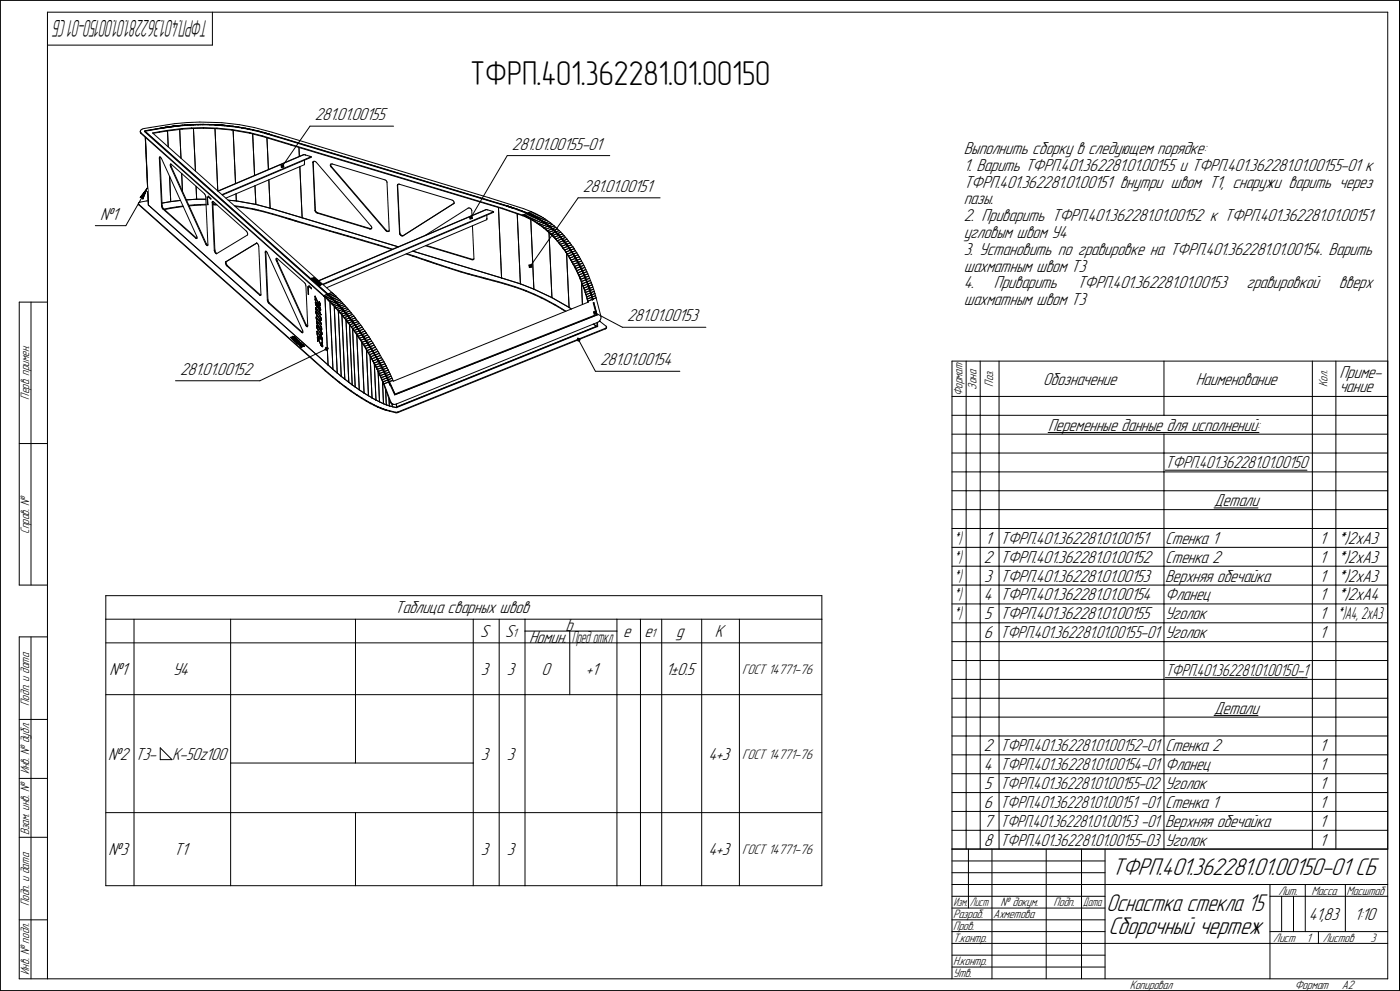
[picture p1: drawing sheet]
<svg xmlns="http://www.w3.org/2000/svg" width="594mm" height="420mm" viewBox="0 0 594 420" stroke-linecap="round" stroke-linejoin="round" font-family="sans-serif">
<defs><g id="words">
<text font-size="14.6" x="199.7" y="36.1">ТФРП.401.362281.01.00150</text>
<g font-size="10.9">
<text x="472" y="371.2">ТФРП.401.362281.01.00150-01 СБ</text>
<text x="470.6" y="396.2">Сборочный чертеж</text>
</g>
<text font-size="10.8" x="469.7" y="386.2">Оснастка стекла 15</text>
<text font-size="10.5" x="88.6" y="8.6" transform="rotate(-180 88.6 8.6)">ТФРП.401.362281.01.00150-01СБ</text>
<g font-size="7.8">
<text x="133.6" y="51">281.01.00155</text>
<text x="217.3" y="63.5">281.01.00155-01</text>
<text x="409.2" y="65.3">Выполнить сборку в следующем порядке:</text>
<text x="409.2" y="72.4">1. Варить ТФРП.401.362281.01.00155 и ТФРП.401.362281.01.00155-01 к</text>
<text x="247.5" y="81.4">281.01.00151</text>
<text x="409.2" y="79.5">ТФРП.401.362281.01.00151 внутри швом Т1, снаружи варить через</text>
<text x="409.2" y="86.7">пазы.</text>
<text x="42.5" y="93.2">№1</text>
<text x="409.2" y="93.8">2. Приварить ТФРП.401.362281.01.00152 к ТФРП.401.362281.01.00151</text>
<text x="409.2" y="100.9">угловым швом У4</text>
<text x="409.2" y="108.1">3. Установить по гравировке на ТФРП.401.362281.01.00154. Варить</text>
<text x="409.2" y="115.2">шахматным швом Т3</text>
<text x="409.2" y="122.3">4.</text>
<text x="422" y="122.3">Приварить</text>
<text x="457.2" y="122.3">ТФРП.401.362281.01.00153</text>
<text x="529.2" y="122.3">гравировкой</text>
<text x="568.4" y="122.3">вверх</text>
<text x="409.2" y="129.5">шахматным швом Т3</text>
<text x="266.2" y="136.3">281.01.00153</text>
<text x="254.8" y="154.9">281.01.00154</text>
<text x="76.5" y="159">281.01.00152</text>
<text x="568.6" y="160.3">Приме-</text>
<text x="442.8" y="163.2">Обозначение</text>
<text x="507.7" y="163.2">Наименование</text>
<text x="568.6" y="166.1">чание</text>
<text x="445" y="182.7">Переменные данные для исполнений:</text>
<text x="515.4" y="214.7">Детали</text>
<text x="418.2" y="230.7">1</text>
<text x="424.7" y="230.7">ТФРП.401.362281.01.00151</text>
<text x="494.6" y="230.7">Стенка 1</text>
<text x="560.2" y="230.7">1</text>
<text x="567.6" y="230.7">*)2xA3</text>
<text x="417.7" y="238.7">2</text>
<text x="424.7" y="238.7">ТФРП.401.362281.01.00152</text>
<text x="494.6" y="238.7">Стенка 2</text>
<text x="560.2" y="238.7">1</text>
<text x="567.6" y="238.7">*)2xA3</text>
<text x="417.9" y="246.7">3</text>
<text x="424.7" y="246.7">ТФРП.401.362281.01.00153</text>
<text x="494.6" y="246.7">Верхняя обечайка</text>
<text x="560.2" y="246.7">1</text>
<text x="567.6" y="246.7">*)2xA3</text>
<text x="417.7" y="254.7">4</text>
<text x="424.7" y="254.7">ТФРП.401.362281.01.00154</text>
<text x="494.6" y="254.7">Фланец</text>
<text x="560.2" y="254.7">1</text>
<text x="567.6" y="254.7">*)2xA4</text>
<text x="167.7" y="260.2">Таблица сварных швов</text>
<text x="417.9" y="262.7">5</text>
<text x="424.7" y="262.7">ТФРП.401.362281.01.00155</text>
<text x="494.6" y="262.7">Уголок</text>
<text x="560.2" y="262.7">1</text>
<text x="240.1" y="267.7">b</text>
<text x="203.9" y="270.2">S</text>
<text x="214.4" y="270.2">S</text>
<text x="224.6" y="272.7">Номин.</text>
<text x="264.6" y="270.2">e</text>
<text x="273.6" y="270.2">e</text>
<text x="287.1" y="270.2">g</text>
<text x="303.4" y="270.2">K</text>
<text x="417.7" y="270.7">6</text>
<text x="494.6" y="270.7">Уголок</text>
<text x="560.2" y="270.7">1</text>
<text x="46.4" y="286.2">№1</text>
<text x="73.3" y="286.2">У4</text>
<text x="204.1" y="286.2">3</text>
<text x="215.1" y="286.2">3</text>
<text x="229.9" y="286.2">0</text>
<text x="248.7" y="286.2">+1</text>
<text x="282.6" y="286.2">1±0.5</text>
<text x="515.4" y="302.7">Детали</text>
<text x="45.9" y="322.2">№2</text>
<text x="57.4" y="322.2">Т3-</text>
<text x="73" y="322.2">K-50z100</text>
<text x="204.1" y="322.2">3</text>
<text x="215.1" y="322.2">3</text>
<text x="300.8" y="322.2">4+3</text>
<text x="417.7" y="318.7">2</text>
<text x="494.6" y="318.7">Стенка 2</text>
<text x="560.2" y="318.7">1</text>
<text x="417.7" y="326.7">4</text>
<text x="494.6" y="326.7">Фланец</text>
<text x="560.2" y="326.7">1</text>
<text x="417.9" y="334.7">5</text>
<text x="494.6" y="334.7">Уголок</text>
<text x="560.2" y="334.7">1</text>
<text x="417.7" y="342.7">6</text>
<text x="494.6" y="342.7">Стенка 1</text>
<text x="560.2" y="342.7">1</text>
<text x="417.7" y="350.7">7</text>
<text x="494.6" y="350.7">Верхняя обечайка</text>
<text x="560.2" y="350.7">1</text>
<text x="417.7" y="358.7">8</text>
<text x="494.6" y="358.7">Уголок</text>
<text x="560.2" y="358.7">1</text>
<text x="46.1" y="362.7">№3</text>
<text x="73.9" y="362.7">T1</text>
<text x="204.1" y="362.7">3</text>
<text x="215.1" y="362.7">3</text>
<text x="300.8" y="362.7">4+3</text>
<text x="555.6" y="390.2">41,83</text>
<text x="575" y="390.2">1:10</text>
</g>
<g font-size="7.7">
<text x="494.7" y="198.7">ТФРП.401.362281.01.00150</text>
<text x="424.7" y="270.7">ТФРП.401.362281.01.00155-01</text>
<text x="494.8" y="286.7">ТФРП.401.362281.01.00150-1</text>
<text x="424.7" y="318.7">ТФРП.401.362281.01.00152-01</text>
<text x="424.7" y="326.7">ТФРП.401.362281.01.00154-01</text>
<text x="424.7" y="334.7">ТФРП.401.362281.01.00155-02</text>
<text x="424.7" y="342.7">ТФРП.401.362281.01.00151 -01</text>
<text x="424.7" y="350.7">ТФРП.401.362281.01.00153 -01</text>
<text x="424.7" y="358.7">ТФРП.401.362281.01.00155-03</text>
</g>
<text font-size="7.6" x="567.6" y="262.7">*)A4, 2xA3</text>
<g font-size="7.5">
<text x="404.9" y="230.7">*)</text>
<text x="404.9" y="238.7">*)</text>
<text x="404.9" y="246.7">*)</text>
<text x="404.9" y="254.7">*)</text>
<text x="404.9" y="262.7">*)</text>
<text x="242.7" y="272.7">Пред откл</text>
</g>
<g font-size="6.2">
<text x="315.1" y="285.8">ГОСТ 14771-76</text>
<text x="315.1" y="321.8">ГОСТ 14771-76</text>
<text x="315.1" y="362.3">ГОСТ 14771-76</text>
</g>
<g font-size="5.5">
<text x="414.6" y="165.3" transform="rotate(-90 414.6 165.3)">Зона</text>
<text x="421.6" y="164" transform="rotate(-90 421.6 164)">Поз.</text>
<text x="563.6" y="164.1" transform="rotate(-90 563.6 164.1)">Кол.</text>
<text x="12.4" y="169.5" transform="rotate(-90 12.4 169.5)">Перв. примен.</text>
<text x="408.6" y="168.1" transform="rotate(-90 408.6 168.1)">Формат</text>
<text x="12.4" y="226.5" transform="rotate(-90 12.4 226.5)">Справ. №</text>
<text x="217.6" y="270.2">1</text>
<text x="276.4" y="270.2">1</text>
<text x="12.4" y="299.4" transform="rotate(-90 12.4 299.4)">Подп. и дата</text>
<text x="12.4" y="328.5" transform="rotate(-90 12.4 328.5)">Инв. № дубл.</text>
<text x="12.4" y="354.2" transform="rotate(-90 12.4 354.2)">Взам. инв. №</text>
<text x="542.7" y="379.4">Лит.</text>
<text x="556.7" y="379.4">Масса</text>
<text x="571.7" y="379.4">Масштаб</text>
<text x="12.4" y="384.4" transform="rotate(-90 12.4 384.4)">Подп. и дата</text>
<text x="404.6" y="389.4">Разраб.</text>
<text x="421.7" y="389.4">Ахметова</text>
<text x="424.8" y="384.4">№ докум.</text>
<text x="447.3" y="384.4">Подп.</text>
<text x="404.6" y="394.4">Пров.</text>
<text x="404.6" y="399.4">Т.контр.</text>
<text x="540.5" y="399.4">Лист</text>
<text x="554.6" y="399.4">1</text>
<text x="561.6" y="399.4">Листов</text>
<text x="581.8" y="399.4">3</text>
<text x="12.4" y="413.5" transform="rotate(-90 12.4 413.5)">Инв. № подл.</text>
<text x="404.6" y="409.4">Н.контр.</text>
<text x="404.6" y="414.4">Утв.</text>
<text x="479.7" y="419.4">Копировал</text>
<text x="549.6" y="419.4">Формат</text>
<text x="569.6" y="419.4">A2</text>
</g>
<g font-size="5.4">
<text x="404.8" y="384.4">Изм.</text>
<text x="411.8" y="384.4">Лист</text>
<text x="459.8" y="384.4">Дата</text>
</g>
</g></defs>
<g fill="none" stroke="#000" stroke-width=".42">
<path d="M.2 .2v420zM.2 .2h593.9zM20.2 5.2v410zM20.2 5.2h569zM20.2 19.1h70zM90.2 5.2v13.9zM589.2 5.2v410zM594.1 .2v420zM59.6 56v.3zM59.6 55.7h.1M59.6 55.8v.3zM59.6 55.8h.1"/>
<path d="M59.6 56.3l.3 .3zM59.6 55.4v.3zM59.6 56.1l.3 .3zM59.9 56.6l77.6 69.1zM59.9 56.4l77.6 69zM59.9 56.4v.2zM59.9 55l.5-.3zM59.9 55l-.3 .4zM60.4 54.7l.7-.2zM61.1 54.5l3-.5zM61.3 55.8l.3-.1zM61.3 55.8l77.6 69z"/>
<path d="M61.5 55.5l2.3-.4zM61.5 55.5h.1M61.6 55.7l77.5 68.9zM61.6 55.7l7.3-1.3zM61.7 58.2l1.3 28.8zM61.8 58.3l1.2 28.8zM63.8 55.1l2.4-.4zM64.1 54l10-1.5zM64.8 56.4l2.8-.5zM64.8 56.4l76.1 67.6zM65 56.6l2.6-.5zM66.2 54.7l1.2-.2z"/>
<path d="M67.4 54.5l.6-.1zM67.6 56.1l3.2-.5zM67.6 55.9h.1M67.6 55.9l3.2-.6zM68 54.4l.3-.1zM68.5 54.3h.1M68.6 54.3h.1M68.7 54.3h.1M68.8 54.2h.1M68.9 54.2h.1M68.9 54.4h.1M69 54.2h.1"/>
<path d="M69 54.2h.2zM69 54.4h.3zM69.3 54.1h.1M69.3 54.4l.2-.1zM69.4 54.1h.1M69.6 54.1h.1M69.5 54.3h.1M69.6 54.3h.1M69.7 54.1h.1M69.8 54.1h.1M69.7 54.3l.3-.1zM69.9 54.1h.1"/>
<path d="M70 54.1h.1M70.1 54h.1M70 54.2h.1M70.2 54h.1M70.1 54.2h.1M70.3 54h.1M70.4 54h.1M70.3 54.2l.3-.1zM70.5 54h.1M70.5 53.9h.1M70.5 54l.3-.1zM70.5 53.9h.3z"/>
<path d="M70.6 54.1h.1M70.7 54.1h.3zM70.9 53.9h.1M70.8 55.3v.3zM70.8 55.6l6.5-.8zM70.8 55.3l6.5-.8zM71 53.9h.1M71.1 53.9h.1M71 54.1h.1M71.1 53.8h.1M71.1 53.9l.3-.1zM71.1 53.8h.3z"/>
<path d="M71.1 55.5l.3 6.8zM71.1 54.1h.1M71.2 54h.1M71.5 53.8h.1M71.4 54h.3zM71.6 53.8h.1M71.8 53.8h.1M71.7 54l.2-.1zM71.9 53.8h.1M72.1 53.7h.1M71.9 53.9h.1M72 53.9h.1"/>
<path d="M72.1 53.9h.1M72.2 53.7h.1M72.4 53.7h.1M72.2 53.9h.1M72.3 53.9h.1M72.5 53.7h.1M72.6 53.7h.1M72.5 53.8h.1M72.6 53.8h.1M72.6 53.6h.1M72.7 53.6h.1M72.8 53.6h.1"/>
<path d="M72.8 53.8h.1M72.9 53.6h.1M72.9 53.8h.1M73 53.6h.1M73.1 53.6h.1M73 53.8h.1M73.1 53.8h.1M73.2 53.6h.1M73.2 53.8h.1M73.3 53.6h.1M73.4 53.6h.1M73.4 53.7h.1"/>
<path d="M73.5 53.6h.1M73.6 53.6h.1M73.6 53.5h.1M73.7 53.5h.1M73.6 53.7h.1M73.7 53.7h.1M73.8 53.5h.1M73.8 53.7h.1M73.9 53.5h.1M73.9 53.7h.1M74 53.5h.1M74 53.7h.1"/>
<path d="M74.1 53.5h.1M74 53.6h.1M74.2 53.5h.1M74.1 53.6h.1M74.1 52.5l5.3-.5zM74.2 53.6h.1M74.3 53.5h.1M74.3 53.4h.1M74.3 53.6h.1M74.4 53.4h.1M74.5 53.4h.1M74.4 53.6h.1"/>
<path d="M74.5 53.6h.1M74.6 53.4h.1M74.7 53.4h.1M74.6 53.6h.2zM74.8 53.4h.1M74.9 53.4h.1M74.8 53.6h.1M75 53.4h.1M74.9 53.6h.1M75.1 53.4h.1M75 53.6h.1M75.1 53.3h.1"/>
<path d="M75.1 53.6h.1M75.2 53.3h.1M75.2 53.6h.1M75.3 53.3h.1M75.3 53.5h.1M75.5 53.3h.1M75.4 53.5h.1M75.6 53.3h.1M75.5 53.5h.1M75.6 53.5h.1M75.7 53.3h.1M75.8 53.3h.1"/>
<path d="M75.7 53.5h.1M75.9 53.3h.1M75.8 53.5h.1M75.9 53.3h.2zM76.1 53.3h.1M75.9 53.5h.1M76 53.4h.3zM76.1 53.3l.2-.1zM76.3 53.4h.1M76.3 54.9l.5 12.2zM76.5 53.2h.1M76.4 53.4h.1"/>
<path d="M76.5 53.4h.3zM76.6 53.2h.1M76.6 53.2h.3zM76.8 53.4l.5-.1zM76.9 53.2h.3zM76.9 53.2l.3-.1zM77.3 53.1h.1M77.3 53.3h.7zM77.3 54.5v.3zM77.3 54.5l4.1-.2zM77.3 54.8l4.1-.3zM77.4 53.1h.1"/>
<path d="M77.5 53.1h.1M77.5 53.1h.4zM77.9 53.1h.3zM78 53.3h.1M78.4 53h.1M78.2 53.3h.1M78.3 53.3h.1M78.5 53h.1M78.5 53.2h.3zM78.6 53h.1M78.6 53h.4zM78.8 53.2h.6z"/>
<path d="M79 53h.3zM79.5 53h.1M79.3 53h.2zM79.4 52l5.4-.2zM79.4 53.2l.7-.1zM79.6 53h.1M79.6 53h.5zM80.1 53l.3-.1zM80.1 53.1h.1M80.2 53.1h.1M80.3 53.1h.1M80.6 52.9h.1"/>
<path d="M80.6 53.1h.4zM80.7 52.9h.1M80.8 52.9h.1M80.9 52.9h.1M80.9 52.9h.3zM81 53.1l.2-.1zM81.2 52.9h.3zM81.2 53h.1M81.4 54.5l5-.1zM81.4 54.3v.2zM81.4 54.3l5-.2zM81.4 53h.2z"/>
<path d="M81.7 52.9h.1M81.6 53h.4zM81.8 52.9h.1M81.8 52.8h.1M81.9 52.9h.1M81.9 52.8h.1M81.9 52.9l.3-.1zM81.9 52.8h.3zM82 53h.1M82.1 53h.1M82.1 54.5l.9 18zM82.2 52.8h.4z"/>
<path d="M82.2 53h.1M82.3 53h.2zM82.5 53h.5zM82.8 52.8h.1M82.9 52.8h.1M83 52.8h.1M83 53h.9zM83 52.8h.4zM83.4 52.8h.6zM83.9 53h.1M84 52.8h.2zM84 53h.1"/>
<path d="M84.1 53h.1M84.4 52.8h.1M84.2 53h.3zM84.5 52.8h.1M84.5 52.8h.6zM84.5 53h.5zM84.5 52.8l.6-.1zM84.8 51.8l9.3 .2zM85 53h1.1zM85.1 52.8h.7zM85.1 52.7h.7zM85.8 52.8h.3z"/>
<path d="M85.8 52.7h.3zM86.1 53h2.2zM86.3 52.8h.1M86.3 52.7h.1M86.4 52.8h.1M86.4 52.7h.1M86.4 54.4l5.7 .2zM86.4 54.1l5.7 .3zM86.4 54.1v.3zM86.4 52.8h1zM86.4 52.7l1 .1zM87.4 52.8h.7z"/>
<path d="M88.1 52.8h.3zM88.3 53h.5zM88.5 52.8h.1M88.6 52.8h.1M88.6 52.8h.9zM88.8 53h.1M88.9 53h.1M89 53h.3zM89.3 53h.6zM89.5 52.8h.4zM89.9 52.8h.3zM89.9 53h1.2z"/>
<path d="M90.3 52.8h.1M90.3 52.8l.5 .1zM90.8 52.9h.3zM91.2 52.9h.1M91.1 53l.4 .1zM91.3 52.9h.1M91.3 54.6l1.2 26.3zM91.4 52.9h.1M91.5 52.9h.1M91.6 52.9h.1M91.5 53.1h.1M91.6 53.1h.1"/>
<path d="M91.7 52.9h.1M91.8 52.9h.1M91.7 53.1h.1M91.9 52.9h.1M91.8 53.1h.1M92 52.9h.1M92 53.1h.1M92.1 52.9h.1M92.1 53h.1M92.1 53.1h.1M92.1 54.4h.1M92.1 54.6l6.3 .6z"/>
<path d="M92.1 54.4l6.3 .5zM92.2 53h.1M92.2 52.9h.1M92.2 53.1h.1M92.3 53h.1M92.3 53.1h.1M92.4 53h.1M92.4 53.1h.1M92.5 53h.1M92.5 53.1h.1M92.6 53h.1M92.7 53h.1"/>
<path d="M92.6 53.1l.2 .1zM92.8 53h.1M92.8 53.2h.1M92.9 53h.1M92.9 53.2h.1M93 53h.1M93 53.2h.1M93.1 53h.1M93.1 53.2h.1M93.2 53h.1M93.3 53h.1M93.2 53.2h.1"/>
<path d="M93.4 53h.1M93.3 53.2h.3zM93.5 53h.1M93.6 53h.1M93.6 53.2h.1M93.7 53h.1M93.8 53h.1M93.9 53h.1M93.8 53.2h.1M93.9 53.2h.1M94 53.1h.1M93.9 53.3h.1"/>
<path d="M94 53h.1M94 53.3h.1M94.1 53.1h.1M94.1 53.3h.1M94.1 52l7.5 .9zM94.2 53.1h.1M94.3 53.1h.1M94.2 53.3h.1M94.3 53.3h.1M94.4 53.1h.1M94.4 53.3h.1M94.5 53.1h.1"/>
<path d="M94.7 53.1h.1M94.5 53.3h.1M94.8 53.1h.1M94.7 53.3h.1M94.8 53.3h.1M94.9 53.1h.1M95.1 53.2h.1M94.9 53.3h.2zM95.1 53.1h.1M95.2 53.2h.1M95.1 53.3h.1M95.3 53.2h.1"/>
<path d="M95.3 53.3h.1M95.5 53.2h.1M95.5 53.4h.1M95.5 53.2h.3zM95.6 53.4h.4zM96 53.3h.1M96 53.2h.1M96.1 53.3h.1M96 53.4l.4 .1zM96.1 53.3h.3zM96.4 53.3h.4zM96.4 53.5h.1"/>
<path d="M96.5 53.5h.1M96.6 53.5h.3zM97 53.3h.1M96.8 53.3h.2zM96.9 53.5l.4 .1zM97.2 53.4h.1M97.2 53.3h.1M97.2 53.4h.4zM97.3 53.6l.9 .1zM97.6 53.4l.7 .1zM98.2 53.7l1.7 .2zM98.3 53.5l.4 .1z"/>
<path d="M98.4 55.2l7.7 1.3zM98.4 54.9l7.7 1.4zM98.4 54.9h.1M98.8 53.6h.1M98.9 53.6h.1M99 53.6h.1M99 53.6l.7 .1zM99 55.3l1 22.6zM99.7 53.7l.9 .1zM99.9 53.9l.9 .1zM100.6 53.8l.4 .1zM100.6 53.8h.4z"/>
<path d="M100.8 54h.1M100.9 54h.1M101 54.1h.3zM101.3 53.9h.1M101 53.8l.3 .1zM101.4 53.9h.1M101.3 54.1h.4zM101.4 53.9l1.1 .2zM101.6 52.9l6.4 1.2zM101.7 54.1l.9 .2zM102.5 54.1l1 .2zM102.6 54.3h.1"/>
<path d="M102.7 54.3h.1M102.9 54.4h.3zM103.2 54.4l.7 .1zM103.5 54.3l.5 .1zM103.9 54.5l1 .2zM104 54.4h.2zM104.4 54.4h.1M104.4 54.4l1.4 .3zM104.9 54.7h.1M105 54.7l.2 .1zM105.2 54.8l.4 .1zM105.6 54.9l.8 .1z"/>
<path d="M105.8 54.7l.9 .2zM106.1 56.3v.2zM106.1 56.5l5.4 1.4zM106.1 56.3l5.4 1.4zM106.4 55l1 .2zM106.7 54.9l.4 .1zM107.1 55l.3 .1zM107.1 55h.3zM107.3 56.8l.8 17.6zM107.5 55.1h.1M107.4 55.2h.1M107.6 55.1h.1"/>
<path d="M107.6 55.1l1.1 .3zM107.6 55.3h.2zM107.8 55.3l.5 .2zM108 54.1l7.5 2zM108.3 55.5l.9 .2zM108.7 55.4l.7 .1zM109.2 55.7l1.6 .4zM109.4 55.5l.4 .1zM109.9 55.7h.1M110 55.7h.1M110.1 55.7h.1M110.1 55.7l.9 .3z"/>
<path d="M110.1 55.7l.9 .2zM110.8 56.1h.1M111 56l.5 .1zM111 56.1h.1M111 55.9l.5 .2zM111.1 56.2l.4 .1zM111.5 56.1h.2zM111.5 57.7v.2zM111.5 57.7l12.1 3.6zM111.5 57.9l12.1 3.7zM111.5 56.3l.9 .2zM111.8 56.2h.1"/>
<path d="M111.9 56.2h.1M111.9 56.2l.5 .1zM112.4 56.5h.1M112.4 56.3l.3 .1zM112.4 56.6h.1M112.5 56.6h.1M112.6 56.6h.1M112.7 56.6l.2 .1zM112.9 56.5h.1M113 56.5h.1M112.9 56.7l.5 .1zM113 56.5l.3 .1z"/>
<path d="M113.3 56.6l.5 .2zM113.3 58.5l.7 13.4zM113.4 56.8h.1M113.5 56.9l.5 .1zM113.8 56.8l.3 .1zM114 57l1.1 .4zM114.3 56.9h.1M114.4 56.9h.1M114.5 57h.1M114.4 57h.1M114.6 57h.1M114.6 57l26.1 7.9z"/>
<path d="M114.6 57l44.6 13.4zM115.1 57.4l2 .6zM115.5 56.1l92.2 27.8zM117.1 58l4 1.1zM121.1 59.1l8 2.5zM131.6 53.5l-11.7 16.9zM131.6 53.5h35.5zM62.6 79.7l-1.9 4.7zM62.6 79.7l-3.1 4zM62.6 79.7l-9.2 16zM67.6 67l1 20.3zM67.6 67l.3-.1z"/>
<path d="M67.7 66.7l-.1 .3zM68 66.6h.1M67.8 66.6h.1M67.9 66.9l.9 20.3zM67.9 66.8h.1M67.9 66.6v.2zM68 66.6l.2 .2zM68.2 66.8l.4 .5zM68.6 67.3l14.8 32.7zM72 74.8l.5 10.7zM72.3 70v.4zM72.3 69.7v.3z"/>
<path d="M72.3 70.4l.1 .3zM72.4 70.7l14.9 32.8zM72.4 70.7l.3-.1zM72.5 69.6h.1M72.4 69.6h.1M72.5 69.8l.1 .4zM72.5 69.6l.3 .1zM72.6 69.6l-.1 .2zM72.6 70.2l.1 .4zM72.7 70.6l14.9 32.8zM72.8 69.7l13.9 12.4zM77.1 73.6l.4 7.5z"/>
<path d="M83.2 79l.3 5.5zM83.3 79l.2 5.5zM108.2 78.8l.4 7.9zM114.1 76.3l.6 12zM119.3 70l1-.2zM119.3 70l.2 1.1zM119.5 70.2l.7-.1zM119.5 70.2l.1 .7zM119.5 71.1l1-.2zM119.6 70.9l.7-.2zM119.7 70.3l.4-.1zM119.7 70.3l.1 .4z"/>
<path d="M119.8 70.7l.3-.1zM120.1 70.2v.4zM120.1 70.2h.1M120.2 70.1l.1 .6zM120.3 69.8l-.1 .3zM120.3 69.8l.2 1.1zM123.6 61.6l89.6 26.9zM123.6 61.3l89.6 27zM123.6 61.3v.3zM126.9 62.5l.2 3.8zM127.3 70.7l1 21.7zM128.9 65.6h.2z"/>
<path d="M129.1 65.6l.5 .1zM129.1 61.6l16.1 4.8zM129.2 69.5v.3zM129.3 69.4h.1M129.2 69.5h.1M129.2 67.9l.1 1.6zM129.7 65.7h.1M129.6 65.7l2.1 .6zM129.6 65.7h.1M131.6 66.3l.5 .2zM131.6 66.3h.1M131.7 66.4h.1"/>
<path d="M132.1 66.5v.2zM132.8 69l.9 20.3zM132.9 68.7l-.1 .3zM132.8 69h.1M133 68.8l.9 20.4zM132.9 68.7h.1M133 68.6l.2-.2zM133.1 68.5l-.1 .3zM133.2 68.4h.4zM133.6 68.4l.4 .2zM134 68.6l.3 .3zM134.3 68.9l23.3 27z"/>
<path d="M140.2 70l.1 .4zM140.3 70.4l.2 .3zM140.3 69.7l-.1 .3zM140.3 69.7h.1M140.3 69.7l.3-.1zM140.4 69.8v.4zM140.4 70.2l.2 .4zM140.4 69.6v.2zM140.5 70.7l23.2 27.1zM140.6 69.6h.4zM140.5 70.7h.1M140.6 70.6l23.3 27z"/>
<path d="M140.7 64.9l37.2 11.2zM141 69.6h.1M141.1 69.6l22.3 6.7zM145.2 66.4l32.2 9.7zM159.2 70.4l28 8.5zM163.4 76.3l.4 .2zM163.8 76.5l.3 .3zM164.1 76.8l.2 .4zM164.3 77.2h.1M164.3 77.3l.9 20.4zM168.7 78.7l.9 20.3zM168.8 78.4l-.1 .3z"/>
<path d="M168.8 78.5l1 20.3zM168.8 78.4h.1M168.8 78.3l.3-.2zM168.7 78.7h.1M168.9 78.2l-.1 .3zM169.1 78.1h.4zM169.5 78.1h.1M169.5 78.1l22.4 6.7zM177.4 76.1l37.7 11.4zM177.9 76.1l18.6 5.6zM187.2 78.9l14 4.2zM215.3 66l-15.4 26.2z"/>
<path d="M215.3 66h43.6zM40.5 95.7h12.9zM58.8 86.3v.3zM58.8 86.7l.1 .2zM58.8 86.7h.1M58.8 86.1v.2zM58.8 86.6h.1M58.9 86.9l79.2 70.4zM58.9 86.7l79.2 70.4zM58.9 86.7h.1M59.1 85.9l.4-.2zM59.1 85.9l-.3 .2z"/>
<path d="M59.5 85.7l2.8-.5zM59.5 83.7h.8zM60.3 83.7l.4 .7zM62.3 85.2l.6-.1zM63 87h.1M63 87.1h.1M63.2 87.1l76.1 67.7zM68.6 87.3l.2-.1zM68.6 87.3l.1 .5zM68.7 87.8l.2 .5zM68.8 86.1l3.7-.6zM68.8 87.2l.1 .5z"/>
<path d="M68.9 88.3l.3 .3zM68.9 87.7l.2 .5zM69.1 88.2l.3 .3zM69.2 88.6l.2-.1zM69.2 88.6l13.9 12.4zM69.4 88.5l14 12.5zM69.6 88.7l2.7-.5zM69.8 88.9l2.6-.5zM72.3 88.2l2.7-.4zM72.4 88.4l2.7-.4zM72.5 85.5l4.1-.5zM75 87.8l2.7-.4z"/>
<path d="M75.1 88l2.7-.4zM79.1 84.8l4.4-.3zM80.2 87.1l2.4-.2zM80.3 87.3l2.4-.2zM82.6 86.9l2.4-.2zM82.7 87.1l2.4-.1zM83.5 84.5h3.9zM85 86.7h2.5zM85.1 87l2.4-.1zM86.7 82.1l.3 .4zM87 82.5l.2 .5zM87.2 83l.1 .4z"/>
<path d="M87.3 83.4l1 20.4zM87.9 83.6l.2 .1zM87.9 83.6l.2 3.1zM88.1 83.7l.1 3zM88.1 86.7l.2 .2zM88.2 86.7h.1M88.1 83.7l.2 3.2zM88.3 86.7h.1M88.4 83.5l1.1 1zM88.4 83.2v.3zM88.4 83.2l1.1 1zM88.5 83.4h.1"/>
<path d="M88.5 83.4l1 .9zM89.5 84.2v.3zM90.1 85.9l.2-.1zM90.1 85.9l.9 20.3zM90.1 85.6v.3zM90.3 85.4h.1M90.2 85.4h.1M90.3 86.4l.8-.4zM90.3 85.4l.3 .2zM90.3 85.7h.1M90.3 85.8l.9 20.3zM90.4 86.9h.6z"/>
<path d="M90.4 86.7h.4zM90.4 85.4l-.1 .3zM90.6 85.6l14 12.4zM90.8 86.7h.6zM91 86.9h.5zM91.4 86.7h.4zM91.5 86.9h.6zM92.5 81l36.4-15.4zM92.6 81.1l36.5-15.5zM94.2 82.5l37.9-16zM94.4 82.7l37.7-16zM95.9 84l33.3-14.2z"/>
<path d="M96.9 84.9l3.4 .3zM99.5 87.2l3.8 .6zM99.8 87.5l3.8 .6zM100.2 82.2l.1 3zM100.3 85.2l8.3 1.5zM103.3 87.8l3.7 .7zM103.6 88.1l3.8 .7zM104.6 98l.2 .3zM104.8 98.3l.2 .5zM105 98.8l.2 .4zM105 99.7h.1M105.2 99.2l-.1 .3z"/>
<path d="M107 88.5l.9 .1zM107.4 88.8l.5 .1zM107.9 88.9h.2zM107.9 88.6l.2 .1zM108.1 88.9l.5 .2zM108.1 88.7l.5 .1zM108.6 89.1l1.1 .2zM108.6 88.8l1.1 .3zM108.6 86.7l6.1 1.6zM109.7 89.3l2 .5zM109.7 89.1l2 .5zM111.7 89.8l4 1.1z"/>
<path d="M111.7 89.6l4.1 1.1zM114.7 88.3l13.6 4.1zM115.7 90.9l3.8 1.1zM115.8 90.7l3.7 1.1zM119.5 92l2 .6zM119.5 91.8l2 .5zM121.5 92.6l.9 .3zM121.5 92.3l.9 .3zM122.4 92.9l.5 .1zM122.4 92.6l.5 .2zM122.9 93l.2 .1zM122.9 92.8h.2z"/>
<path d="M123.1 93.1l.3 .1zM123.1 92.8l.3 .1zM123.4 92.9l.3 .1zM123.4 93.2l.3 .1zM123.7 93.3l.6 .1zM123.7 93l.6 .2zM124.3 93.4l.9 .3zM124.3 93.2l.9 .3zM125.2 93.7h.1M125.2 93.5h.1M125.3 93.8l.4 .1zM125.3 93.5l.5 .1z"/>
<path d="M125.7 93.9l.7 .2zM125.8 93.6l.7 .3zM126.4 94.1l1.5 .4zM126.5 93.9l1.6 .5zM127.9 94.5l2.9 .9zM128.1 94.4l3.2 .9zM128.3 92.4l40.8 12.3zM130.8 95.4l5.8 1.7zM131.3 95.3l5.9 1.7zM133.8 89.5h.1M133.7 89.3l.2-.1zM133.8 89.5l.1 .4z"/>
<path d="M133.9 89.3h.1M133.9 89.9l.4 .3zM133.9 89.3l.2 .4zM134.1 89.7l.3 .3zM134.3 90.2l.4 .2zM134.4 90l.4 .2zM134.7 90.4l22.3 6.7zM134.8 90.2l22.3 6.7zM134.7 90.4h.1M136.6 97.1l3.2 .9zM137.2 97l2.9 .9zM139.8 98l1.7 .5z"/>
<path d="M140.1 97.9l1.5 .4zM141.5 98.5l.8 .2zM141.6 98.3l.8 .2zM142.3 98.7l1 .3zM142.4 98.5l.9 .3zM143.3 99l.6 .2zM143.3 98.8l.6 .1zM143.9 98.9l.9 .3zM143.9 99.2l.9 .2zM144.8 99.4l1.3 .4zM144.8 99.2l1.2 .4zM146 99.6l1.6 .4z"/>
<path d="M146.1 99.8l1.5 .4zM147.6 100l.4 .1zM157.1 97.1h.1M157.1 97.1h.3zM157.1 96.9l.4 .1zM157 97.1h.1M157.4 97.1l.3-.1zM157.5 97l.3-.1zM157.6 95.9l.2 .4zM157.7 96.9h.1M157.8 96.3l.1 .3zM157.9 96.6l-.2 .3z"/>
<path d="M163.7 97.8l.4 .3zM163.7 97.8l.2-.2zM163.9 97.6l.2 .2zM164.1 97.8l.4 .2zM164.1 98.1l.4 .1zM164.5 98l.3 .1zM164.5 98.2h.3zM164.8 98.1l.4-.1zM164.8 98.2l.3-.1zM165.1 98h.1M165.2 97.7l-.1 .3zM169.6 99h.1"/>
<path d="M169.6 99.1l.2 .4zM169.6 99.1h.1M169.8 98.9l.1 .4zM169.8 98.9h.1M169.8 99.5l.3 .3zM169.9 99.3l.3 .4zM170.1 99.8l.3 .2zM170.2 99.7l.4 .2zM170.6 99.9h.3zM170.9 99.9h.4zM171.2 100l21.4-13.6zM171.2 100h.1"/>
<path d="M171.3 99.9l21.4-13.7zM180.6 99.8l18.2-11.5zM191.9 84.8l.4 .2zM192.3 85l.3 .3zM192.6 85.3l.2 .4zM192.7 86.3h.1M192.7 86.2h.1M192.6 86.4h.1M192.8 85.7v.4zM192.8 86.1l-.1 .2zM196.5 81.7l9.3 2.8zM198.8 88.3l.3-.1z"/>
<path d="M199.1 88.2l.4 .1zM199.3 91.9l1-.3zM199.3 91.9l.3 1zM199.5 88.3l.4 .2zM199.5 92l.7-.2zM199.5 92l.2 .7zM199.6 92.9l1-.3zM199.7 92.7l.7-.2zM199.7 92.1l.4-.1zM199.7 92.1l.1 .4zM199.8 92.5l.4-.1zM199.9 88.5l.2 .3z"/>
<path d="M200.1 92l.1 .4zM200.1 88.8l.2 .4zM200.2 91.8l-.1 .2zM200.2 91.8l.2 .7zM200.3 89.2h.1M200.3 89.3l.1 2.1zM200.3 91.6l-.1 .2zM200.3 91.6l.3 1zM200.6 95.8l.6 13.8zM201.2 83.1l7 2.1zM205.8 84.5l4.6 1.4zM206.3 88.9h.2z"/>
<path d="M206.5 88.9l.6 .1zM206.6 92.8h.1M206.6 92.8l.1 .4zM206.7 92.8h.1M206.7 91.3v1.5zM207.1 89l2 .7zM207.1 89h.1M207.7 83.9l14.6 4.6zM208.2 85.2l3.5 1zM209 89.6l.5 .2zM209 89.6h.1M209.5 89.8v.2z"/>
<path d="M210.4 85.9l2.4 .7zM211.6 88.1l1.3 29.8zM211.7 86.2l1.7 .5zM212.8 86.6l1.1 .3zM213.2 88.3l8.7 3zM213.2 88.3h.1M213.2 88.5l8.7 3zM213.4 86.7l.8 .3zM213.9 86.9l.6 .2zM214.2 87l.5 .2zM214.5 87.1l.3 .1zM214.7 87.2h.2z"/>
<path d="M214.9 87.2h.1M215 87.2h.1M215.1 87.2h.1M215.1 87.3h.1M215.1 87.5h.1M215.2 87.3h.1M215.2 87.5h.1M215.3 87.3h.1M215.3 87.5h.1M215.4 87.4h.1M215.3 87.4h.1M215.5 87.4h.1"/>
<path d="M215.6 87.4h.1M215.5 87.6l.3 .1zM215.6 87.5h.1M215.7 87.5h.1M215.7 87.5h.2zM215.8 87.5h.1M215.9 87.5h.1M215.8 87.7l.2 .1zM216 87.5h.1M216.1 87.6h.1M216 87.8h.1M216.1 87.8h.1"/>
<path d="M216.2 87.6h.1M216.2 87.8l.3 .1zM216.3 87.7h.1M216.4 87.7h.1M216.5 87.7h.1M216.5 87.9l.4 .2zM216.6 87.8h.1M216.6 87.7h.1M216.7 87.8h.1M216.8 87.8h.1M216.9 87.8h.1M217 87.9h.1"/>
<path d="M216.9 88.1h.2zM217.2 87.9h.1M217.1 87.9h.1M217.3 88h.1M217.1 88.1l.2 .1zM217.2 88h.1M217.3 88l.2 .1zM217.4 88h.1M217.3 88.2h.1M217.4 88.2h.1M217.4 88l.4 .1zM217.6 88.1h.1"/>
<path d="M217.6 88.3h.2zM217.7 88.1h.1M217.8 88.1h.1M217.8 88.1l.2 .1zM218 88.2h.1M217.8 88.3l.6 .2zM218.1 88.2h.1M218 88.2l.4 .1zM218.1 88.3h.1M218.1 88.3l.5 .1zM218.4 88.5l1 .4zM218.6 88.4h.1"/>
<path d="M218.6 88.4l.5 .2zM218.7 88.4h.1M218.7 88.5l.4 .1zM218.7 88.5h.1M219.1 88.6l.3 .1zM219.1 88.6l.5 .1zM219.5 88.7h.1M219.4 88.9l.3 .1zM219.6 88.8h.1M219.6 88.7l.2 .1zM219.6 90.7l1.3 29.7zM219.6 88.8l.6 .2z"/>
<path d="M219.7 89l.2 .1zM220 88.9h.1M219.9 89.1l.4 .1zM220 88.9l.6 .2zM220.2 89l.7 .2zM220.3 89.2l.3 .1zM220.6 89.3h.1M220.6 89.1l.6 .2zM220.7 89.4h.1M220.9 89.2l.3 .1zM220.9 89.4l.3 .1zM221.3 89.4h.1"/>
<path d="M221.2 89.3l.3 .1zM221.2 89.5l.4 .2zM221.4 89.4h.1M221.4 89.5h.1M221.4 89.5l.4 .1zM221.6 89.5h.1M221.6 89.7h.1M221.7 89.5h.1M221.7 89.7h.1M221.7 89.5l.5 .2zM221.8 89.6l.8 .3zM221.8 89.8l.3 .1z"/>
<path d="M221.9 91.5l.8 .3zM221.9 91.3h.1M221.9 91.3l.8 .3zM221.9 91.5h.1M221.9 91.3l3.7-1.6zM222.1 89.9l.4 .1zM222.2 89.7l.8 .3zM222.3 88.5l3.2 1.2zM222.5 90l1 .4zM222.6 89.9l1.1 .4zM222.7 91.6l1.8-.8zM222.7 91.6h.1"/>
<path d="M222.7 91.6v.2zM222.7 91.6l1.9-.8zM222.7 91.8l.9 .4zM222.7 91.6l.9 .4zM222.7 91.8h.1M223 90l.7 .3zM223.5 90.4h.1M223.6 92l1.8-.8zM223.6 92v.2zM223.6 92l.9 .4zM223.6 92.2l.8 .5zM224 90.6h.1"/>
<path d="M224.2 90.5h.1M224.1 90.7h.1M224.2 90.5v.2zM224.3 90.5h.1M224.3 90.6h.1M224.3 90.8h.2zM224.4 90.6h.1M224.4 92.7l.9 .4zM224.5 90.6h.1M224.5 92.4l1.8-.7zM224.5 92.4l-.1 .3zM224.5 92.4l.8 .4z"/>
<path d="M224.6 90.6h.1M224.6 90.8h.1M224.6 90.8l.3 .2zM224.7 90.7h.1M224.8 90.7h.1M224.8 90.7l1.6-.6zM224.8 90.7v.3zM224.8 90.7l.3 .2zM224.9 91l.2 .1zM225.1 91.1l.3 .1zM225.1 90.9l.3 .1zM225.3 92.8l1.9-.7z"/>
<path d="M225.3 92.8v.3zM225.3 93.1l.8 .4zM225.3 92.8l.9 .5zM225.3 93.1l1.4 29.5zM225.4 91.2l.3 .2zM225.4 91l.3 .1zM225.5 89.7h.1M225.6 91.3h.1M225.6 89.7l.8 .4zM225.7 91.4h.1M225.7 91.1l1.5-.6zM225.7 91.1l.3 .2z"/>
<path d="M225.7 91.4l.3 .1zM226 91.3l.3 .1zM226 91.5l.3 .2zM226.3 93.6h.1M226.2 93.3l-.1 .2zM226.2 93.3l1.8-.7zM226.3 93.4h.1M226.3 91.4l.3 .2zM226.3 91.7l.3 .1zM226.3 93.6l.6 .4zM226.3 93.4l.7 .4zM226.4 90.1l.8 .4z"/>
<path d="M226.6 91.6l1.4-.7zM226.6 91.8l.3 .1zM226.6 91.6l.3 .1zM226.6 91.6h.1M226.6 91.8h.1M226.9 91.9l.2 .2zM226.9 91.7l.3 .2zM226.9 91.9l.3 .2zM226.9 94l.9 .5zM227 93.8l1.9-.8zM227 93.8l.8 .5zM227 93.8l-.1 .2z"/>
<path d="M227.1 92.1l.3 .1zM227.2 91.9l.2 .1zM227.2 92.1l.3 .1zM227.2 90.5l.8 .4zM227.4 92l1.5-.6zM227.4 92.2l.3 .2zM227.5 92h.1M227.4 92.2h.1M227.5 92l1.4-.6zM227.5 92.2l.2 .2zM227.5 92l-.1 .2zM227.5 92l.2 .2z"/>
<path d="M227.7 92.4l.3 .1zM227.7 92.4l.3 .2zM227.7 92.2l.3 .1zM227.8 94.5l.8 .6zM227.8 94.3l.8 .6zM227.8 94.3l1.9-.7zM227.8 94.3v.2zM228 92.5l.3 .2zM228 92.6l.3 .2zM228 92.3l.3 .2zM228 90.9l.9 .5zM228.3 92.5l1.4-.6z"/>
<path d="M228.3 92.7l.2 .1zM228.3 92.5h.1M228.3 92.5l1.5-.6zM228.3 92.5v.2zM228.3 92.8l.3 .1zM228.3 92.5l.3 .1zM228.5 92.8l.3 .2zM228.6 95.1l.8 .5zM228.6 92.9l.3 .1zM228.6 92.6l.3 .2zM228.6 94.9l1.9-.8zM228.6 94.9v.2z"/>
<path d="M228.6 94.9l.8 .5zM228.8 93l.3 .2zM228.9 93l.2 .2zM228.9 92.8l.2 .2zM228.9 91.4h.1M228.9 91.4l.8 .4zM229.1 93.2l.3 .1zM229.1 93l1.5-.6zM229.1 93l1.4-.6zM229.1 93l.3 .1zM229.1 93v.2zM229.1 93.2l.3 .2z"/>
<path d="M229.4 95.6l.8 .6zM229.4 93.3l.2 .2zM229.4 95.4l1.9-.7zM229.4 95.4v.2zM229.4 95.4l.8 .6zM229.4 93.1l.3 .2zM229.4 93.4l.3 .2zM229.6 93.5l.3 .2zM229.7 91.8h.1M229.7 93.3l.2 .2zM229.7 93.6l.2 .2zM229.8 91.9h.1"/>
<path d="M229.8 91.9l.7 .5zM229.9 93.5l1.5-.6zM229.9 93.5h.1M229.9 93.5l.3 .1zM229.9 93.7h.1M229.9 93.8l.3 .1zM229.9 93.7l.3 .2zM230.2 96.2l.5 .4zM230.2 93.9l.2 .1zM230.2 96.2h.1M230.2 96v.2zM230.2 96l1.8-.8z"/>
<path d="M230.2 96l.5 .4zM230.2 96h.1M230.2 93.6l.3 .2zM230.2 93.9l.3 .2zM230.4 94l.3 .2zM230.5 94.1l.2 .2zM230.5 93.8l.2 .2zM230.6 92.4h.1M230.6 92.4l.8 .5zM230.7 94.2h.1M230.7 96.4h.1M230.7 94l1.5-.6z"/>
<path d="M230.7 96.6l.2 .2zM230.7 96.4l.3 .2zM230.7 94.3l.3 .2zM230.7 94.2l.3 .2zM230.7 94v.2zM230.8 94h.1M230.8 94l1.4-.6zM230.8 94l.2 .2zM230.9 96.8l.7 .6zM231 96.6l1.8-.8zM230.9 96.8h.1M231 96.6h.1"/>
<path d="M231 96.6l.7 .6zM231 94.4l.2 .2zM231 94.2l.3 .2zM231 94.5l.3 .2zM231.2 94.6l.3 .2zM231.3 94.4l.2 .2zM231.3 94.7l.2 .2zM231.4 92.9l.8 .5zM231.5 94.8l.2 .2zM231.5 94.6l1.5-.6zM231.5 94.6v.2zM231.5 94.6l.3 .1z"/>
<path d="M231.5 94.9l.3 .1zM231.6 97.4l.8 .6zM231.7 97.2l1.9-.7zM231.7 97.2l.8 .7zM231.7 97.2l-.1 .2zM231.6 97.4h.1M231.7 97.2h.1M231.7 95l.3 .2zM231.8 94.7l.2 .3zM231.8 95l.2 .2zM232 95.2l.2 .1zM232 95l.3 .1z"/>
<path d="M232 95.2l.3 .3zM232.2 93.4l.8 .6zM232.2 95.3l.3 .2zM232.3 95.5l.2 .1zM232.3 95.1l1.5-.5zM232.3 95.1l1.4-.5zM232.3 95.1l-.1 .2zM232.3 95.1l.3 .2zM232.4 98l.7 .7zM232.5 97.9l1.8-.8zM232.5 97.9l.7 .6zM232.4 98h.1"/>
<path d="M232.5 97.9h.1M232.5 95.5l.2 .3zM232.5 95.6l.3 .2zM232.6 95.3l.2 .2zM232.7 95.8l.3 .1zM232.8 95.8h.1M232.8 95.5l.3 .3zM232.8 95.8l.2 .3zM233 94l.7 .6zM233 95.9l.3 .2zM233 96.1l.3 .2zM233.1 98.7l1.2 27.5z"/>
<path d="M233.1 95.8l1.4-.6zM233.1 98.7h.1M233.1 95.8h.1M233 95.9h.1M233.1 95.8l.2 .2zM233.1 98.7l.7 .7zM233.2 98.5l1.8-.7zM233.2 98.5l-.1 .2zM233.2 98.5l.7 .7zM233.3 96.1l.2 .3zM233.3 96.3l.3 .2zM233.3 96l.3 .1z"/>
<path d="M233.5 96.4l.3 .2zM233.6 96.5l.2 .2zM233.6 96.1l.2 .3zM233.8 94.6h.1M233.8 94.6l.3 .2zM233.8 96.6l.2 .2zM233.8 99.4l.7 .7zM233.8 96.4l1.4-.6zM233.8 96.4h.1M233.8 96.7l.3 .2zM233.8 96.4v.2zM233.8 96.4l.3 .2z"/>
<path d="M233.9 99.2l.7 .7zM233.9 99.2l1.9-.7zM233.9 99.2l-.1 .2zM234 96.8l.3 .2zM234.1 94.8l.4 .4zM234.1 96.6l.2 .2zM234.1 96.9l.2 .2zM234.3 97l.2 .2zM234.3 96.8l.3 .2zM234.3 97.1l.3 .2zM234.5 95.2l.7 .6zM234.5 97.2l.2 .2z"/>
<path d="M234.6 97l1.4-.6zM234.6 97.3l.2 .2zM234.6 97h.1M234.6 97l.2 .2zM234.6 97l-.1 .2zM234.5 97.2h.1M234.5 100.1h.1M234.6 99.9l1.8-.8zM234.6 99.9h.1M234.6 99.9l.7 .7zM234.7 97.4l.3 .2zM234.8 97.5l.2 .3z"/>
<path d="M234.8 97.2l.2 .3zM235 97.6l.2 .2zM235 97.8l.3 .2zM235 97.5l.3 .2zM235.2 95.8l.8 .6zM235.2 97.8l.3 .3zM235.3 97.7l1.4-.6zM235.3 97.7l.2 .2zM235.3 98l.2 .2zM235.3 97.7h.1M235.2 97.8h.1M235.5 98.1l.2 .2z"/>
<path d="M235.5 98.2l.3 .3zM235.5 97.9l.3 .2zM235.7 98.3l.2 .2zM235.8 98.1l.2 .2zM235.8 98.5l.2 .2zM235.9 98.5l.3 .3zM236 96.4l.7 .7zM236 98.7l.2 .2zM236 98.3l1.4-.5zM235.9 98.5h.1M236 98.3l.3 .3zM236 98.3h.1"/>
<path d="M236.2 98.8l.2 .2zM236.2 98.9l.2 .2zM236.3 98.6l.2 .2zM236.4 99l.2 .2zM236.4 99.1l.3 .3zM236.5 98.8l.2 .3zM236.6 99.2l.3 .2zM236.7 99.1l1.4-.6zM236.7 97.1l.7 .7zM236.7 99.1h.1M236.7 99.4l.2 .2zM236.6 99.2h.1"/>
<path d="M236.7 99.1l.2 .2zM236.9 99.4l.2 .3zM236.9 99.6l.2 .3zM236.9 99.3l.3 .2zM237.1 99.7l.2 .2zM237.2 99.9h.1M237.2 99.5l.2 .3zM237.2 99.9l.2 .2zM237.3 99.9l.2 .3zM237.3 99.9h.1M237.4 97.8l.7 .7zM237.4 99.8l1.4-.6z"/>
<path d="M237.4 99.8l.2 .2zM237.4 99.8h.1M237.6 100l.2 .2zM238.1 98.5l.7 .7zM238.8 99.2l.2 .2zM239 99.4l.4 .5zM239.5 99.9h.1M239.5 99.9l.6 .8zM245.4 83.9l-20.2 29zM245.4 83.9h34.8zM83.1 101h.3zM83.1 101l.3 .2z"/>
<path d="M83.4 101.2h.1M83.4 101l.2 .1zM83.4 100l.2 .3zM83.5 101.2h.1M83.6 100.3l.1 .5zM83.7 100.8l-.1 .2zM87.3 103.5l.3-.1zM87.3 103.5l.3 .5zM87.6 103.4l.3 .5zM87.6 104l.3 .2zM87.9 103.9l.3 .2zM87.9 104.2h.1"/>
<path d="M88.1 104.2h.1M88.3 103.8l-.1 .3zM91 106.2l.2-.1zM91 106.2l.1 .4zM91.1 106.6l.2 .5zM91.2 106.1l.1 .4zM91.3 106.5l.3 .6zM91.3 107.1l.3 .4zM91.6 107.1l.3 .3zM91.6 107.5l.3 .1zM91.9 107.4l.2 .1zM91.9 107.6h.1"/>
<path d="M91.9 107.6l13.1-7.9zM95.7 111.2v.3zM95.7 111.5l.1 .5zM95.8 112l.3 .5zM95.8 111h.1M95.8 111h.3zM95.8 111l13.1-7.9zM95.9 111.4l.2 .4zM96 111.1l-.1 .3zM96.1 112.5l.2 .2zM96.1 111.8l.2 .6zM96.1 111l12.9-7.9z"/>
<path d="M96.1 111h.1M96.3 112.7l13.9 12.5zM96.3 112.7l.2-.1zM96.3 112.4l.2 .2zM96.5 112.6l14 12.5zM108.9 103.1h.1M109 103.1h.1M109 103.1l.2 .1zM109.2 103.2l.3 .4zM109.5 103.6l.3 .5zM109.8 104.1l.1 .4zM109.9 104.5l.9 20.4z"/>
<path d="M112.6 107l.9 20.3zM112.6 107l.3-.2zM112.6 106.7v.3zM112.9 106.6h.1M112.7 106.6h.1M112.9 106.8h.1M112.9 106.8l.8 20.4zM112.9 106.6v.2zM112.9 106.6l.3 .2zM113.2 106.8l.3 .4zM113.5 107.2l14.9 32.8zM117.2 110l.1 .4z"/>
<path d="M117.2 109.7v.3zM117.3 110.4l.1 .3zM117.5 109.6h.1M117.3 109.6h.1M117.4 110.7l12.4 27.2zM117.4 110.7l.2-.1zM117.4 109.8l.1 .4zM117.5 109.6l.2 .1zM117.5 109.6l-.1 .2zM117.5 110.2l.1 .4zM117.6 110.6l12.4 27.2zM117.7 109.7l11.6 10.3z"/>
<path d="M129.3 120l.3 .3zM132.5 118h.1M132.4 118h.1M132.4 118.1l.2 .2zM132.5 118l.8 .1zM132.5 118.1l.2 .1zM132.5 118.1l.8 .1zM132.6 118.3h.1M132.7 118.3h.1M132.8 118.4h.1M132.9 118.3h.1M132.9 118.4h.1"/>
<path d="M132.9 118.5h.1M133 118.4h.1M133.1 118.3h.1M133 118.5h.1M133.1 118.5h.1M133.1 118.6h.1M133.2 118.3h.1M133.2 118.5h.1M133.2 118.8h.1M133.3 118.3h.1M133.2 117.9h.1M133.2 118.8l.9-.2z"/>
<path d="M133.3 117.9h.1M133.2 118.7h.1M133.2 118.7l.9-.1zM133.2 118.6h.1M133.3 118.1h.1M133.3 118.8l.9-.2zM133.3 118.9h.1M133.3 118.2h.1M133.3 118.4h.1M133.4 117.9h.1M133.3 118.8h.1M133.3 118.5h.1"/>
<path d="M133.4 118.1h.1M133.4 118.3h.1M133.4 118.4h.1M133.4 118.9h.1M133.4 118.2h.1M133.4 118.5h.1M133.5 117.9h.1M133.5 118.2h.1M133.5 118.1h.1M133.4 118h.1M133.5 118.3h.1M133.5 118h.1"/>
<path d="M133.5 119h.1M133.5 118.4h.1M133.6 118.2h.1M133.5 119.1h.1M133.5 118.5h.1M133.6 118h.1M133.6 119h.1M133.6 118.3h.1M133.6 118.1h.1M133.6 119.1h.1M133.6 118.4h.1M133.6 118.9l.6-.1z"/>
<path d="M133.6 118.9h.1M133.7 118.2h.1M133.6 119.2h.1M133.7 118.3h.1M133.6 119l.6-.1zM133.7 119.1h.1M133.7 118.4h.1M133.7 119.2h.1M133.8 118.2h.1M133.8 118.3h.1M133.8 118.4h.1M133.8 119.2h.1"/>
<path d="M133.8 119.1h.1M133.9 118.3h.1M133.8 119.1l.6-.1zM133.9 118.5h.1M133.8 118.6h.3zM133.8 118.5h.1M133.9 118.5l.3 .1zM133.9 118.4h.1M133.9 119.2l.6-.1zM133.9 119.4l.8-.2zM133.9 119.4l.8-.1zM133.9 119.4h.1"/>
<path d="M133.9 119.4l1-.1zM134 119.5h.1M133.9 119.5h.1M134.1 119.5h.1M134.1 119.6h.1M134.2 119.6h.1M134.2 119.7h.1M134.2 118.8h.1M134.2 119.5h.1M134.3 118.8h.1M134.2 119.8h.1M134.2 119.5l.6-.1z"/>
<path d="M134.3 118.9h.1M134.3 119.6h.1M134.2 119.5h.6zM134.3 119.7h.1M134.3 119.6l.6-.1zM134.3 119.8h.1M134.4 118.8h.1M134.4 118.9h.1M134.4 119.8h.1M134.5 118.9h.1M134.5 118.8h.1M134.4 119h.1"/>
<path d="M134.5 119h.1M134.5 119.8h.1M134.5 119.2h.1M134.5 120h.1M134.5 119.9h.1M134.5 119.8l.6-.2zM134.5 119.2h.2zM134.5 119.1h.1M134.5 119.8l.6-.1zM134.6 119.9h.1M134.6 119h.1M134.5 119.2h.3z"/>
<path d="M134.6 120h.1M134.6 119.8h.6zM134.6 119.8h.1M134.6 119.9l.6-.1zM134.7 119.3h.1M134.8 119.5h.1M134.9 119.4h.1M134.9 119.5h.1M134.9 119.2h.1M134.9 119.3h.1M135 119.4h.1M135 119.5h.1"/>
<path d="M135.1 119.5h.1M135.1 119.7h.1M135.1 119.6h.1M135.2 119.5h.1M135.2 119.6h.1M135.3 119.8h.1M135.2 119.7h.1M135.3 119.6h.1M135.3 119l71-30.1zM135.4 119.8h.1M135.3 119.1l71.2-30.2zM135.5 119.9h.1"/>
<path d="M135.4 120h.1M135.5 119.8h.1M135.5 120h.1M135.6 119.8h.1M135.6 119.9h.1M135.6 120h.1M147.6 100.2l.4 .2zM148 100.4l.8 .2zM148 100.1l.8 .3zM148.8 100.6l1.7 .5zM148.8 100.4l1.7 .4zM150.5 101.1l3.3 1z"/>
<path d="M150.5 100.8l3.4 1zM153.8 102.1l6.7 1.9zM153.9 101.8l6.7 2zM160.5 104l5.9 1.8zM160.6 103.8l6.1 1.9zM170.4 100l.4 .1zM170.8 100.1l.4-.1zM172.4 107.7l2.6 .9zM172.7 107.6l2.3 .7zM175 108.3l.3 .1zM175 108.6l.3 .1zM175.2 106.5l37.7 11.4z"/>
<path d="M175.3 108.4l.5 .2zM175.3 108.7l.5 .1zM175.8 108.6l1 .3zM175.8 108.8l1.1 .4zM176.8 108.9l2.1 .7zM176.9 109.2l2 .7zM178.9 109.6l1.5 .6zM178.9 109.9l1.6 .5zM180.4 110.2l.8 .2zM180.5 110.4l.7 .3zM180.6 104.2l19.8 6zM180.9 104.1l19.6 5.9z"/>
<path d="M181.2 110.4l.4 .2zM181.2 110.7l.4 .1zM181.6 110.6l.3 .1zM181.6 110.8l.3 .1zM181.9 110.7l.4 .1zM181.9 110.9l.4 .1zM182.3 110.8l.6 .2zM182.3 111l.7 .3zM182.9 111l1 .3zM183 111.3l.9 .3zM183.9 111.6l1.4 .5zM183.9 111.3l1.4 .5z"/>
<path d="M185.3 111.8l2.2 .7zM185.3 112.1l2.2 .7zM187.5 112.5l3.2 1.1zM187.5 112.8l3.3 1zM190.7 113.6l4.8 1.5zM190.8 113.8l4.9 1.6zM195.5 115.1l3.2 .9zM195.7 115.4l3 .8zM198.7 116.2l.5 .2zM198.7 116l.5 .2zM199.2 116.4l1 .3zM199.2 116.2l1 .2z"/>
<path d="M200.2 116.4l2 .6zM200.2 116.7l2 .5zM200.4 110.2h.1M200.4 110.2h.4zM200.5 110h.3zM200.8 110.2l.3-.2zM200.8 110l.3-.1zM201.1 109.9h.1M201.2 109.6l-.1 .3zM202.2 117.2l2.1 .6zM202.2 117l2.1 .5zM204.3 117.8l1.1 .3z"/>
<path d="M204.3 117.5l1.1 .3zM205.4 118.1l.5 .1zM205.4 117.8l.5 .1zM205.9 118.2l.3 .1zM205.9 117.9l.3 .1zM206.2 118.3l.4 .1zM206.2 118l.3 .2zM206.5 118.2l.6 .1zM206.6 118.4l.5 .1zM207.1 118.5l.9 .2zM207.1 118.3l.9 .2zM208 118.7l1.3 .4z"/>
<path d="M208 118.5l1.3 .4zM209.3 119.1l2 .5zM209.3 118.9l2 .5zM211.3 119.6l2.9 .9zM211.3 119.4l2.9 .8zM212.9 117.9l8 2.5zM224.5 112.4l1.1-.2zM224.5 112.4l.2 1.1zM224.7 112.6l.8-.2zM224.7 112.6l.2 .7zM224.7 113.5l1.1-.2zM224.9 113.3l.7-.1z"/>
<path d="M225 112.7l.3-.1zM225 112.7v.4zM225 113.1l.4-.1zM225.3 112.6l.1 .4zM225.5 112.4l-.2 .2zM225.5 112.4l.1 .8zM225.6 112.2l-.1 .2zM225.6 112.2l.2 1.1zM234.5 100.1l.7 .7zM235.2 100.8l.4 .3zM235.3 100.6h.1M235.2 100.8h.1"/>
<path d="M235.3 100.6l1.8-.7zM235.3 100.6l1.9-.7zM235.3 100.6l.3 .3zM235.6 100.9v.2zM235.6 101.1l.3 .4zM235.6 100.9l.4 .4zM235.9 101.5l.7 .7zM236 101.3l1.8-.7zM236 101.3h.1M235.9 101.5h.1M236 101.3l.6 .8zM236.6 102.2l.6 .8z"/>
<path d="M236.6 102.1l1.9-.8zM236.6 102.1h.1M236.6 102.1l.7 .8zM236.6 102.2h.1M237.2 103l.6 .8zM237.3 102.9l1.8-.8zM237.2 103h.1M237.3 102.9h.1M237.3 102.9l.6 .7zM237.4 100.1l.2 .3zM237.5 100.2l.2 .2zM237.6 100.4l.2 .2z"/>
<path d="M237.7 100.4l.3 .3zM237.8 103.8l.6 .8zM237.8 100.6h.1M237.8 100.6l.2 .2zM237.8 100.2l.3 .3zM237.9 103.6l.6 .8zM237.9 103.6l1.8-.7zM237.8 103.8h.1M237.9 103.6h.1M238 100.7l.2 .2zM238 100.8l.3 .3zM238.1 100.5l1.3-.6z"/>
<path d="M238.1 100.5l1.4-.6zM238.1 100.5h.1M238.1 100.5l.2 .3zM238.2 100.9l.2 .2zM238.3 101.1l.2 .2zM238.3 100.8l.2 .2zM238.4 104.6h.1M238.4 104.6l.6 .8zM238.4 101.1l.2 .3zM238.5 101.3l.2 .3zM238.5 104.4l1.9-.7zM238.5 104.4h.1"/>
<path d="M238.5 101l.2 .3zM238.5 104.4l.6 .8zM238.6 101.4l.2 .2zM238.7 101.6l.2 .3zM238.7 101.3l1.4-.6zM238.7 101.3h.1M238.6 101.4h.1M238.7 101.3l.2 .2zM238.8 101.6l.3 .3zM238.9 101.9l.2 .2zM238.9 101.5l.2 .3zM239 105.4h.1"/>
<path d="M239 105.4l.6 .8zM239.1 101.9l.2 .3zM239.1 102.1l.2 .3zM239.1 105.2h.1M239.1 105.2l1.9-.7zM239.1 105.2l.6 .8zM239.1 101.8l.3 .2zM239.3 102.2l.2 .2zM239.3 102.4l.2 .2zM239.4 102l1.3-.5zM239.4 102h.1M239.3 102.2h.1"/>
<path d="M239.4 102l.2 .3zM239.5 102.4l.2 .3zM239.5 102.6l.2 .3zM239.6 102.3l.2 .2zM239.6 106.2l.5 .6zM239.7 102.7l.2 .2zM239.6 106.2h.1M239.7 106h.1M239.7 106l1.9-.7zM239.7 106l.4 .6zM239.7 102.9l.2 .3zM239.8 102.5l.2 .3z"/>
<path d="M239.9 102.9l.2 .3zM239.9 103.2l.3 .2zM240 102.8l1.3-.6zM240 102.8h.1M240 102.8l.2 .2zM239.9 102.9h.1M240.1 106.6v.2zM240.2 107h.1M240.1 100.7h.1M240.1 100.7l.6 .8zM240.1 106.6l.2 .3zM240.1 103.2l.2 .3z"/>
<path d="M240.2 103.4l.2 .3zM240.2 107l.5 .8zM240.3 106.9h.1M240.2 103l.2 .3zM240.3 106.9l1.8-.7zM240.3 106.9l1.8-.8zM240.3 106.9l.6 .8zM240.3 103.5l.2 .2zM240.4 103.7l.1 .3zM240.4 103.7h.1M240.4 103.3l.2 .3zM240.5 103.7l.2 .3z"/>
<path d="M240.5 103.7h.1M240.5 107.5l1.1 22.9zM240.5 104l.2 .2zM240.6 103.6l1.4-.6zM240.6 103.6l.2 .2zM240.6 103.6h.1M240.7 104l.2 .3zM240.7 107.8l.6 .9zM240.7 107.8h.1M240.9 107.7h.1M240.7 101.5l.6 .7zM240.7 104.2l.3 .3z"/>
<path d="M240.8 103.8l.2 .3zM240.9 107.7l1.8-.7zM240.9 107.7l.5 .9zM240.9 104.3l.2 .2zM241 104.5h.1M241 104.5l.2 .3zM241 104.1l.2 .3zM241.1 104.5l.2 .3zM241.2 104.8l.1 .2zM241.2 104.4l1.4-.6zM241.2 104.4h.1M241.2 104.4l.2 .3z"/>
<path d="M241.3 108.7l.5 .9zM241.3 108.7h.1M241.4 108.6h.1M241.3 104.8l.2 .3zM241.3 102.2l.7 .8zM241.3 105l.3 .3zM241.4 108.6l1.8-.7zM241.4 108.6l.5 .8zM241.4 104.7l.2 .2zM241.5 105.1l.2 .2zM241.6 105.3l.1 .3zM241.6 104.9l.2 .3z"/>
<path d="M241.8 105.2h.1M241.7 105.3l.2 .3zM241.7 105.6l.2 .3zM241.8 105.2l1.4-.6zM241.8 109.6h.1M241.8 109.6l.6 .8zM241.8 105.2l.2 .3zM241.9 105.6l.2 .3zM241.9 109.5l1.9-.8zM241.9 109.4l1.9-.7zM241.9 109.5l.6 .8zM241.9 109.5h.1"/>
<path d="M241.9 109.4h.1M241.9 105.9l.2 .2zM242 103l.6 .8zM242 105.5l.2 .3zM242.1 105.9l.2 .3zM242.1 106.2h.1M242.1 106.2l.2 .2zM242.2 105.8l.2 .2zM242.3 106.2l.1 .2zM242.3 106.2h.1M242.3 106.4l.2 .3zM242.4 106l1.4-.5z"/>
<path d="M242.4 110.4h.1M242.5 110.3h.1M242.4 110.4l.5 .9zM242.4 106h.1M242.4 106l.2 .3zM242.4 106.4l.3 .3zM242.5 110.3l1.8-.7zM242.5 110.3l.5 .9zM242.5 106.7l.2 .3zM242.6 103.8l.6 .8zM242.6 106.3l.1 .3zM242.7 106.7l.1 .3z"/>
<path d="M242.7 107l.2 .3zM242.7 107h.1M242.7 106.6l.3 .3zM242.8 107l.2 .3zM242.9 111.3l.4 .9zM242.9 111.3h.1M243 111.2h.1M242.9 107.3l.1 .3zM243 106.9l1.3-.6zM243 106.9l.1 .3zM243 106.9h.1M243 111.2l.5 .9z"/>
<path d="M243 111.2l1.8-.7zM243 107.3l.2 .3zM243 107.6l.2 .3zM243.1 107.2l.2 .2zM243.2 104.6h.1M243.2 107.6l.2 .3zM243.2 104.6l.4 .7zM243.2 107.9h.1M243.2 107.9l.2 .3zM243.3 107.4l.2 .3zM243.5 112.1h.1M243.3 112.2h.1"/>
<path d="M243.3 112.2l.5 .8zM243.4 107.9l.1 .2zM243.4 107.9h.1M243.4 108.2l.2 .2zM243.5 112.1l1.8-.7zM243.5 112.1l.5 .9zM243.5 107.7l1.4-.5zM243.5 107.7l.2 .3zM243.5 107.7h.1M243.5 108.1l.2 .3zM243.6 108.4l.2 .3zM243.6 105.3l.2 .2z"/>
<path d="M243.7 108l.1 .3zM243.7 108.4l.2 .3zM243.8 105.5l.5 .8zM243.8 108.7l.1 .3zM243.8 113h.1M244 113h.1M243.8 113l.3 .5zM243.8 108.3l.2 .3zM243.9 108.7h.1M243.9 108.7l.2 .3zM244 108.6h.1M243.9 109l.2 .3z"/>
<path d="M244 113l1.7-.7zM244.1 113.2h.1M244 108.6l1.4-.5zM244 108.6l.2 .3zM244.1 113.2v.3zM244.1 113.2l.3 .7zM244.1 109l.1 .3zM244.1 113.5l.2 .5zM244.1 109.3l.2 .3zM244.2 108.9l.1 .3zM244.2 109.3l.2 .3zM244.4 113.9h.1"/>
<path d="M244.3 114h.1M244.3 109.6l.1 .3zM244.3 114l.4 .9zM244.3 106.3l.6 .9zM244.3 109.2l.2 .3zM244.4 109.6h.1M244.5 109.5h.1M244.4 109.6l.2 .3zM244.4 113.9l1.8-.7zM244.4 113.9l.5 .9zM244.4 109.9l.2 .3zM244.5 109.5l1.4-.6z"/>
<path d="M244.5 109.5l.2 .3zM244.6 109.9l.1 .3zM244.6 110.2l.2 .3zM244.7 109.8l.2 .3zM244.7 114.9l.5 .8zM244.9 114.8h.1M244.7 114.9h.1M244.7 110.2l.2 .2zM244.8 110.5l.1 .3zM244.9 114.8l.4 .9zM244.9 114.8l1.7-.7zM244.9 107.2l.5 .9z"/>
<path d="M244.9 110.1l.1 .3zM244.9 110.4h.1M244.9 110.4l.2 .3zM245 110.4h.1M244.9 110.8l.2 .3zM245 110.4l1.4-.6zM245 110.4l.2 .3zM245.1 110.7l.1 .3zM245.1 111.1l.2 .3zM245.2 115.7l.4 1zM245.2 115.7h.1M245.3 115.7h.1"/>
<path d="M245.2 110.7l.2 .3zM245.2 111l.2 .3zM245.3 111.4l.1 .3zM245.3 115.7l1.8-.7zM245.3 115.7l.4 .9zM245.4 108.1l.5 .8zM245.4 111l.1 .3zM245.4 111.7l.2 .3zM245.5 111.3h.1M245.4 111.3l.1 .3zM245.5 111.3l1.4-.6zM245.5 111.6l.2 .3z"/>
<path d="M245.5 111.3l.2 .2zM245.7 116.6h.1M245.6 116.7h.1M245.6 116.7l.4 .9zM245.6 112l.1 .3zM245.7 116.6l1.8-.7zM245.7 111.9l.2 .3zM245.7 111.5l.1 .3zM245.7 116.6l.4 1zM245.7 112.3l.2 .3zM245.8 111.8l.2 .3zM246 112.1h.1"/>
<path d="M246 112.2h.1M245.9 112.2l.1 .3zM245.9 108.9l.5 .9zM245.9 112.6l.1 .3zM246.1 117.6h.1M246 117.6h.1M246 112.1l1.4-.5zM246 112.2l1.4-.6zM246 117.6l.3 .6zM246 112.2l.2 .3zM246 112.5l.2 .3zM246 112.9l.2 .3z"/>
<path d="M246.1 117.6l1.8-.8zM246.1 117.6l.2 .2zM246.2 112.5l.1 .3zM246.2 112.8l.1 .3zM246.2 113.2l.1 .3zM246.3 117.8v.4zM246.3 117.8l.2 .7zM246.3 118.2l.1 .3zM246.3 112.8l.2 .3zM246.5 113.1h.1M246.3 113.5l.2 .3zM246.3 113.1l.2 .3z"/>
<path d="M246.5 118.5h.1M246.4 118.5h.1M246.4 118.5l.4 .9zM246.4 109.8l.5 .9zM246.5 113.1l1.4-.6zM246.5 113.1l1.3-.6zM246.5 113.4l.1 .3zM246.5 113.1l.1 .3zM246.5 118.5l1.8-.7zM246.5 118.5l.4 .9zM246.5 113.8l.1 .3zM246.6 113.4l.2 .3z"/>
<path d="M246.6 114.1l.2 .3zM246.6 113.7l.2 .3zM246.8 119.4h.1M246.8 119.4l.3 1zM246.9 119.4h.1M246.9 114h.1M246.8 114l.1 .3zM246.8 113.7l.1 .3zM246.8 114.4l.1 .3zM246.8 119.7l.5 9.5zM246.9 119.4l1.8-.7zM246.9 114l1.4-.6z"/>
<path d="M246.9 110.7l.4 .8zM246.9 119.4l.4 .9zM246.9 114.7l.2 .3zM246.9 114.3l.2 .3zM246.9 114l.2 .3zM247.1 114.6l.1 .3zM247.1 114.3l.1 .3zM247.1 115l.1 .3zM247.4 114.9h.1M247.2 114.9l.2 .3zM247.2 114.6l.2 .3zM247.2 115.3l.2 .3z"/>
<path d="M247.3 111.5h.1M247.4 114.9l1.3-.6zM247.4 115.6l.1 .3zM247.4 115.2l.1 .3zM247.4 114.9l.1 .3zM247.4 111.6l.4 .9zM247.5 115.5l.1 .3zM247.5 115.2l.1 .3zM247.5 115.9l.1 .3zM247.8 115.8h.1M247.6 115.8l.1 .4zM247.6 115.5l.2 .3z"/>
<path d="M247.6 116.2l.2 .3zM247.7 116.2l.2 .3zM247.8 115.8l1.3-.6zM247.8 115.8l.1 .3zM247.8 116.5l.1 .3zM247.9 112.5h.1M247.9 112.5l.4 .9zM247.9 116.8l.1 .3zM247.9 116.5l.1 .3zM247.9 116.1l.1 .3zM248 116.8l.2 .3zM248.2 116.7h.1"/>
<path d="M248 117.1l.2 .3zM248 116.4l.2 .3zM248.2 116.7l1.4-.5zM248.2 116.7l.1 .4zM248.2 117.1l.1 .2zM248.2 117.4l.1 .4zM248.3 113.4l.4 .9zM248.3 117.1l.1 .2zM248.3 117.3l.1 .4zM248.3 117.8h.1M248.3 117.8l.1 .3zM248.4 118.1l.1 .3z"/>
<path d="M248.5 117.6h.1M248.4 117.3l.1 .3zM248.4 117.7l.1 .3zM248.6 117.6h.1M248.5 117.6l1.4-.5zM248.5 118.4l.2 .3zM248.5 118l.2 .3zM248.6 117.6l1.3-.5zM248.6 117.6l.1 .4zM248.7 118.3l.1 .3zM248.7 118.7h.1M248.7 118.7l.1 .3z"/>
<path d="M248.7 114.3l.4 .9zM248.7 118l.1 .3zM248.8 118.3l.1 .3zM248.9 118.6h.1M248.8 119l.1 .3zM248.8 118.6l.1 .3zM248.9 118.6l1.4-.6zM248.9 119.3l.1 .3zM248.9 118.6l.1 .3zM248.9 118.9l.1 .3zM249 119.2l.1 .3zM249 119.6h.1"/>
<path d="M249 119.6l.2 .3zM249 118.9l.2 .3zM249.1 115.2l.5 1zM249.1 119.5l.4 .9zM249.3 119.5h.1M249.2 119.9l.1 .3zM249.2 119.2l.1 .3zM249.3 119.5l1.4-.5zM249.3 119.5l.1 .3zM249.4 119.8l.2 .3zM249.6 116.2l.3 .9zM249.9 117.1l.4 .9z"/>
<path d="M250.3 118l.4 1zM250.7 119l.3 .9zM251 119.9l.4 .9zM8.2 128.1v120.1zM8.2 128.1h12zM13.2 128.1v120.1zM110.2 125.2l.3-.1zM110.2 125.2l.3 .1zM110.5 125.1l.2 .1zM110.5 125.3h.1M110.6 125.3h.1M110.8 124.9l-.1 .3z"/>
<path d="M113.5 127.3l.1 .4zM113.5 127.3l.2-.1zM113.6 127.7l.2 .6zM113.7 127.2l.1 .4zM113.8 128.3l.3 .3zM113.8 127.6l.3 .5zM114.1 128.6l14 12.4zM114.1 128.1l.2 .4zM114.1 128.6l.2-.1zM114.3 128.5l14 12.4zM128.4 140l.1 .3zM129.6 120.3l.2 .6z"/>
<path d="M129.8 137.9l.2-.1zM129.8 137.9l.2 .5zM129.8 120.9l.1 .4zM129.9 121.3l.7 16.8zM130 137.8l.3 .5zM130 138.4l.3 .2zM130.3 138.3l.3 .2zM130.3 138.6h.2zM130.6 138.5h.1M130.5 138.6h.1M130.6 138.2v.2zM130.6 138.2h.1"/>
<path d="M130.7 121.6l.2 .2zM130.7 121.6l.1 3.1zM130.9 124.7h.1M130.8 124.7l.2 .2zM130.8 121.7l.1 3zM130.9 121.8l.1 3.1zM131 124.7h.1M131.1 121.2v.3zM131.1 121.5l1.1 1zM131.1 121.2l1.1 1zM131.3 121.5h.1M131.3 121.5l.9 .8z"/>
<path d="M132.2 122.2v.3zM133.8 125.7h.1M133.7 125.7l.1 1.4zM133.8 125.6h.1M133.8 125.7l.1 1.4zM133.9 125.7h.1M133.9 127.1h.1M133.8 127.1h.1M133.8 127.2h.1M133.9 125.8l1.4 3zM133.9 125.8h.1M133.9 127.2h.1"/>
<path d="M133.9 127.3h.1M133.9 128.3v.3zM133.9 126.2l1.3 2.7zM133.9 126.2l.1 1.1zM133.9 128.6v.2zM133.9 128.2h.1M133.9 128.6h.1M133.9 126.1l1.3 2.8zM133.9 126.1h.1M133.9 128.8l.1 .2zM133.9 128.1h.1M134 127.3h.1"/>
<path d="M133.9 128.7l.1 .3zM134 129l.1 .2zM134 128.1h.1M134.1 128.1h.1M134 130.5h.1M134 130.6h.1M134.1 130.5h.1M134 130.4h.1M134.1 130.6h.1M134.1 129.2l.1 .3zM134.1 128.5v.3zM134.1 131h.1"/>
<path d="M134.1 131.1h.1M134.1 128.4h.1M134.1 130.5l1.9 2.5zM134.1 128.8h.1M134.1 128.9h.1M134.1 129.2h.1M134.1 131.2h.1M134.1 130.4h.1M134.1 130.7h.1M134.2 128.4h.1M134.1 130.7l2.1 2.8zM134.2 131.1h.1"/>
<path d="M134.1 129.1h.1M134.1 131.3h.1M134.2 128.1h.1M134.1 132.3l.1 .3zM134.1 132.2h.1M134.2 132.3h.1M134.1 131.4h.1M134.2 132.6h.1M134.2 132.8v.2zM134.2 132.2h.1M134.2 131.4h.1M134.2 132.5v.3z"/>
<path d="M134.2 132.1h.1M134.2 132.5h.1M134.2 129.5l.1 .2zM134.2 129.2h.1M134.3 128.3h.1M134.2 131.5h.1M134.2 131.2h.1M134.3 128.4h.1M134.2 133l.1 .3zM134.2 134.5h.1M134.2 134.6h.1M134.2 132h.1"/>
<path d="M134.3 131.3h.1M134.3 132.1h.1M134.2 129.4h.1M134.2 133l.1 .2zM134.3 134.5h.1M134.3 129.7h.1M134.3 131.5h.1M134.3 134.6h.1M134.3 134.7h.1M134.3 135.1h.1M134.3 132.8h.1M134.3 132.5v.3z"/>
<path d="M134.3 131.4h.1M134.3 132.5h.1M134.4 128.5h.1M134.3 135.2h.1M134.3 135h.1M134.4 135.1h.1M134.3 132.9h.1M134.4 132.4h.1M134.3 132.4h.1M134.4 135.3h.1M134.3 129.7l.2 .2zM134.5 132.2h.1"/>
<path d="M134.3 129.5h.1M134.3 135.3h.1M134.3 133.2l.2 .3zM134.3 128.3l.4 .4zM134.3 133.3l.1 .2zM134.3 134.7l2.1 2.8zM134.3 134.5l1.9 2.5zM134.3 133.2h.1M134.4 132.3h.1M134.4 136.4v.2zM134.4 136.2h.1M134.4 133.1h.1"/>
<path d="M134.4 128.5l.3 .4zM134.4 134.7l2 2.8zM134.4 134.7h.1M134.4 136.6v.2zM134.4 135.4h.1M134.5 132.4h.1M134.4 136.6h.1M134.4 129.9l.3 .4zM134.4 136.1h.1M134.4 136.8l.1 .2zM134.4 135.5h.1M134.4 133.2h.1"/>
<path d="M134.4 133.5l.1 .2zM134.5 135.5h.1M134.5 135.2h.1M134.4 129.7l.3 .4zM134.5 129.9h.1M134.5 136.1h.1M134.6 132.3h.1M134.6 136.1h.1M134.5 135.3h.1M134.5 138.4h.1M134.5 137v.2zM134.5 133.5v.2z"/>
<path d="M134.5 138.4v.2zM134.5 129.9l.3 .4zM134.6 132.5h.1M134.5 136.6v.2zM134.5 138.3h.1M134.5 137l.1 .2zM134.5 138.6h.1M134.5 135.4h.1M134.5 133.4h.1M134.5 138.9l.1 .2zM134.6 138.1h.1M134.5 138.2h.1"/>
<path d="M134.5 136.8h.1M134.5 136.9h.1M134.5 138.8l.1 .3zM134.5 133.6h.1M134.5 133.7l.2 .2zM134.5 133.7h.1M134.6 137.2h.1M134.6 136.4h.1M134.5 136.4h.1M134.5 136.5h.1M134.5 137.2l.2 .3zM134.6 137.1h.1"/>
<path d="M134.7 136.1h.1M134.6 132.5l1.2 1.7zM134.6 139.1l.1 .2zM134.6 137.2l.1 .3zM134.7 138.1h.1M134.6 132.3l1.2 1.7zM134.7 136.4h.1M134.6 120.1h.1M134.6 132.5l1.3 1.7zM134.6 138.5h.1M134.6 138.6l.1 .3zM134.7 138.5h.1"/>
<path d="M134.7 133.7l1.2 1.7zM134.8 136.3h.1M134.7 139.3v.3zM134.7 138.9h.1M134.7 139h.1M134.7 137.5l.1 .2zM134.7 139.3l.1 .2zM134.8 138.2h.1M134.7 128.8h.1M134.7 133.9l1.2 1.7zM134.7 129.1h.1M134.7 133.9l1.3 1.7z"/>
<path d="M134.7 137.5v.2zM134.7 120.1h.1M134.7 138.4h.1M134.7 128.9h.1M134.7 137.4h.1M134.7 139.1h.1M134.8 129h.1M134.8 138.4h.1M134.8 130.3h.1M134.8 136.5h.1M134.7 130.1h.1M134.7 139.6l.2 .2z"/>
<path d="M134.7 139.3h.1M134.8 128.9h.1M134.7 130.3h.1M134.8 129.2h.1M134.7 137.7l.2 .2zM134.9 138.5h.1M134.8 136.3l1.3 1.7zM134.8 137.5h.1M134.8 137.7l.1 .2zM134.8 139.5l.1 .3zM134.9 138.3h.1M134.9 129.2h.1"/>
<path d="M134.8 136.5l1.3 1.7zM134.8 138.5h.1M134.8 120.1h.1M134.8 130.2h.1M134.8 139.4h.1M134.9 129.1h.1M134.9 138.6h.1M134.8 130.4h.1M134.9 129.4h.1M134.8 120.1l.6-.1zM134.9 120.3h.1M134.8 120.4h.1"/>
<path d="M134.8 120.3h.1M135 138.6h.1M134.9 130.2h.1M134.9 137.7l1.2 1.7zM134.9 139.8h.1M134.9 130.4h.1M134.9 137.9h.1M134.9 137.9l1.3 1.7zM134.9 120.1l.5-.1zM134.9 120.4h.1M134.9 120.3l.8-.1zM134.9 120.3l.8-.2z"/>
<path d="M135 129.3h.1M135 129.5h.1M134.9 138.6l1.3 1.7zM134.9 138.3l1.3 1.7zM134.9 139.6h.1M134.9 130.5h.1M134.9 120.4l.9-.2zM135 130.3h.1M135 130.5h.1M135 138.6l1.2 1.7zM135 129.7h.1M135 120.4h.1"/>
<path d="M135 129.8h.1M135 130.2h.1M135 129.8v.2zM135 130.6h.1M135 140l1.3 1.6zM135 139.7l1.3 1.7zM135 140h.1M135.1 129.6h.1M135 130.1h.1M135.1 120.5h.1M135 120.5h.1M135.1 130.6h.1"/>
<path d="M135.1 120.6h.1M135.2 129.6h.1M135.1 130.5h.1M135.2 120.6h.1M135.2 130h.1M135.2 128.9h.1M135.2 130.1h.1M135.2 130.5h.1M135.3 130h.1M135.3 129.7h.1M135.2 130.3h.1M135.2 130.6h.1"/>
<path d="M135.3 120.6h.1M135.3 129.9h.1M135.3 130.4h.1M135.3 130.8h.1M135.3 128.8h.1M135.3 129h.1M135.3 120.7h.1M135.4 130h.1M135.3 130.6h.1M135.3 129.1h.1M135.4 129.8h.1M135.3 130.9h.1"/>
<path d="M135.3 128.9h.1M135.4 120.8h.1M135.3 120.8h.1M135.5 120.5h.1M135.4 129.2h.1M135.5 129.9h.1M135.4 129.1h.1M135.4 131h.1M135.5 130.1h.1M135.4 120.6h.1M135.4 129.3h.1M135.5 129.2h.1"/>
<path d="M135.4 130.9h.1M135.5 120.8h.1M135.4 120.9h.1M135.5 131.1h.1M135.5 129.4h.1M135.5 129.9l.1 .2zM135.5 130.1l.1 .2zM135.5 120.1h.1M135.5 120.3h.1M135.5 120.4h.1M135.5 120.3h.4zM135.5 120.4l.4-.1z"/>
<path d="M135.5 120.1h.2zM135.5 128.1h.1M135.5 129.5l.2 .1zM135.6 129.3h.1M135.5 131l.2 .2zM135.5 128.2h.1M135.5 128h.1M135.6 128.1h.1M135.6 128h.1M135.6 129.5h.1M135.5 130.1l.2 .2zM135.5 120.1h.3z"/>
<path d="M135.6 120.9h.1M135.5 120.6h.1M135.6 120.8h.1M135.5 120.9h.1M135.6 120.5h.1M135.6 131.2l.1 .2zM135.6 131.2l.1 .3zM135.6 128.2h.1M135.6 128.3h.1M135.6 120.4l.3-.1zM135.6 120.4h.1M135.6 131.9h.1"/>
<path d="M135.7 129.4h.1M135.6 128.2l.1 .2zM135.6 132l.4 1zM135.6 132h.1M135.6 128.1l.1 .3zM135.7 132h.1M135.6 128.4h.1M135.7 130.5h.1M135.8 130.3h.1M135.6 120.6h.1M135.7 120.4h.1M135.8 120.8h.1"/>
<path d="M135.7 120.5h.1M135.7 129.6h.1M135.8 129.4h.1M135.7 131.2h.1M135.7 130.3h.1M135.8 130.4h.1M135.7 128.4h.1M135.7 120.9h.1M135.7 131.4h.1M135.7 128.6h.1M135.8 130.6h.1M135.8 131.5h.1"/>
<path d="M135.7 132l.5 1.3zM135.7 128.4l.1 .2zM135.7 120.2h.1M135.8 131.6h.1M135.8 131.3h.1M135.8 128.6h.1M135.8 128.7h.1M135.8 130.3v.2zM135.8 129.7h.1M135.8 135.9h.1M135.8 136h.1M135.9 131.7h.1"/>
<path d="M135.9 130.8h.1M135.8 128.9h.1M135.8 120.9h.1M135.8 136.1l.4 .9zM135.8 129.3h.1M135.9 129.1h.1M135.8 131.4h.1M135.9 134.4h.1M135.8 129.1h.1M135.8 129.2h.1M135.8 134l.2 .2zM135.8 129h.1"/>
<path d="M135.8 128.6l.1 .2zM135.9 135.9h.1M135.8 130.5l.2 .2zM135.8 120.7h.1M135.9 120.2h.1M135.8 120.2h.1M135.9 120.7h.1M135.9 136h.1M136 134.3h.1M135.9 130.9h.1M135.9 129.7h.1M135.9 134.2h.1"/>
<path d="M135.9 131.4h.1M135.9 129h.1M135.9 129.2h.1M135.9 120.8h.1M135.9 136.1h.1M136 131.1h.1M135.9 135.6h.1M135.9 135.4h.1M136 134.5h.1M135.9 128.8l.1 .2zM135.9 136.1l.5 1.3zM136 135.6h.1"/>
<path d="M136 120.3h.1M136 120.7h.1M135.9 120.3h.1M136.1 134.5h.1M136 130.9h.1M136 131.2h.1M136 131.4h.1M136 131.3h.1M136 129.2h.1M136 131.7h.1M136 134.2l.1 .2zM136 120.3l.2 .1z"/>
<path d="M136 120.8h.1M136.1 131h.1M136 133h.1M136 135.5h.1M136.1 134.7h.1M136 129.3h.1M136 129.6h.1M136 129.5h.1M136.1 120.7h.1M136.1 131.7h.1M136.1 131.1h.1M136.1 135.8h.1"/>
<path d="M136.1 135.5h.1M136.2 138.2h.1M136.1 120.8h.1M136.2 138.3h.1M136.1 134.8h.1M136.1 134.4l.1 .2zM136.2 134.8h.1M136.1 135.7h.1M136.1 120.5h.1M136.1 120.4h.1M136.1 131.4h.1M136.2 135.5h.1"/>
<path d="M136.1 131.6h.1M136.1 139.4h.1M136.2 135h.1M136.1 135.6h.1M136.1 131.3h.1M136.2 120.7h.1M136.3 138.5h.1M136.2 135.1h.1M136.2 135.8h.1M136.2 134.6l.1 .3zM136.2 135.1v.2zM136.2 133.5h.1"/>
<path d="M136.2 138.2l.1 .2zM136.2 139.6h.1M136.2 120.5h.1M136.2 120.8h.1M136.2 120.6h.1M136.2 139.5h.1M136.3 133.4h.1M136.2 133.4h.1M136.2 135.4h.1M136.3 120.6h.1M136.3 120.7h.1M136.3 120.5h.1"/>
<path d="M136.4 138.6h.1M136.3 135.8h.1M136.3 134.9l.1 .2zM136.3 133.5h.1M136.3 138.7h.1M136.4 120.6h.1M136.3 139.5h.1M136.4 138.9h.1M136.3 138.4l.1 .2zM136.3 139.7h.1M136.4 138.8h.1M136.4 139.5h.1"/>
<path d="M136.4 135.3v.3zM136.4 135.3h.1M136.4 135.8h.1M136.4 120.7h.1M136.4 139h.1M136.4 137.5h.1M136.4 139.1h.1M136.4 135.7h.1M136.4 139.8h.1M136.5 137.4h.1M136.4 139.4h.1M136.4 138.6l.1 .3z"/>
<path d="M136.4 139.1l.1 .2zM136.4 139.1v.3zM136.5 139.9h.1M136.5 137.5h.1M136.5 139.4h.1M136.5 139.3h.1M136.5 138.9l.1 .2zM136.6 139.1v.2zM136.6 139.8h.1M136.6 139.7h.1M136.6 139.3v.3zM137 120.6l72.5-30.8z"/>
<path d="M137.2 120.7l72.3-30.7zM137.5 125.4v.3zM137.5 125.4h.1M137.5 125.4l3.4-1.4zM137.5 125.4l.5 .5zM137.5 125.7l.5 .5zM138 126.1l1.3 28.7zM138 125.9l1.5-.6zM138 126.2l.6 .5zM138 125.9l.6 .5zM138 125.9v.3zM138.6 126.4l1.4-.6z"/>
<path d="M138.6 126.4h.1M138.6 126.4v.3zM138.6 122l68.1-28.8zM138.6 126.4l1.5-.5zM138.6 126.4l.6 .6zM138.6 126.7l.6 .5zM138.9 124.8l.2-.2zM139.1 125l.3-.1zM139.1 125h.1M139.2 125.1h.1M139.2 127l1.4-.6zM139.2 127.2h.1"/>
<path d="M139.2 127h.1M139.2 127l.5 .5zM139.2 127.2l.5 .5zM139.3 125.1h.1M139.4 125.1h.1M139.4 125.2h.1M139.3 125.2h.1M139.4 124.9h.1M139.4 125.3h.1M139.5 125.3h.1M139.5 125.2h.1M139.5 125.3l.2 .2z"/>
<path d="M139.5 125h.1M139.5 125.3l.3 .2zM139.5 125.1h.1M139.6 125.3h.1M139.6 125.1h.1M139.7 125.3h.1M139.7 125.1h.1M139.7 125.4h.1M139.7 125.5l.2 .1zM139.7 125.2h.1M139.7 127.5l1.5-.6zM139.7 125.2l1.7-.7z"/>
<path d="M139.7 127.7h.1M139.7 127.7l.6 .6zM139.7 127.5h.1M139.7 127.5l.6 .6zM139.7 125.2l.3 .2zM139.7 125.4l.3 .2zM139.8 125.5h.1M139.8 125.5l.2 .1zM139.9 125.6l.1 .2zM140 125.6h.1M140 125.6l.1 .2zM140 125.4l.1 .2z"/>
<path d="M140.1 125.9h.1M140.1 128.1l1.3 28.6zM140.1 125.9l.2 .1zM140.1 125.8l1.5 1.4zM140.1 125.6l.2 .1zM140.1 125.8l.2 .1zM140.3 126l.1 .2zM140.3 125.7l1.7-.6zM140.3 128.4h.1M140.3 125.7v.2zM140.3 125.7h.1M140.3 128.1v.2z"/>
<path d="M140.3 128.1v.3zM140.3 128.1l1.5-.6zM140.3 128.1l.6 .6zM140.3 128.4l.6 .5zM140.3 126l.2 .2zM140.3 126h.1M140.3 125.7l.2 .2zM140.3 125.7v.3zM140.4 126.2l.2 .2zM140.5 126.2l.2 .1zM140.5 125.9l.2 .2zM140.6 126.4l.2 .2z"/>
<path d="M140.7 126.3l.2 .2zM140.7 126.1l.2 .2zM140.8 126.6l.2 .1zM140.9 124l.5 .5zM140.9 126.3l1.7-.7zM140.9 128.9l.6 .6zM140.9 126.5l.2 .2zM140.9 126.3l.2 .1zM140.9 126.3h.1M140.9 128.7l1.5-.6zM140.9 128.7l.6 .6zM140.9 128.7v.2z"/>
<path d="M141 126.7l.2 .2zM141.1 126.7l.2 .2zM141.1 126.4l.2 .3zM141.2 126.9l.6 .6zM141.3 126.9l.1 .1zM141.3 126.7l.1 .1zM141.4 126.8l1.7-.6zM141.4 124.5h.1M141.4 124.5l.6 .6zM141.4 127h.1M141.4 127l.6 .6zM141.4 126.8h.1"/>
<path d="M141.4 126.8l.6 .6zM141.5 129.5l.6 .6zM141.5 129.3l1.4-.6zM141.5 129.3h.1M141.5 129.3l.6 .6zM141.5 129.3l1.5-.6zM141.5 129.3v.2zM141.6 127.2l.2 .2zM141.8 127.4h.1M141.9 127.6h.1M141.8 127.5l.2 .2zM141.9 130l1.3 28.2z"/>
<path d="M141.9 129.9l1.3 28.3zM141.9 127.6l1.4 1.4zM142 127.7l.2 .2zM142 127.4l1.7-.7zM142 125.1l.6 .5zM142 127.4l.2 .2zM142 127.4h.1M142 127.6l.2 .2zM142.1 129.9l1.4-.6zM142.1 129.9h.1M142.1 129.9l.6 .7zM142.1 130.1l.5 .7z"/>
<path d="M142.1 130.1h.1M142.2 127.9l.2 .2zM142.2 127.8l.2 .2zM142.2 127.6l.2 .2zM142.4 128.1l.1 .2zM142.4 127.8l.2 .2zM142.4 128l.2 .2zM142.5 128.3l.2 .2zM142.6 125.6l.5 .6zM142.6 125.6h.1M142.6 128.2l.2 .2zM142.6 128l1.7-.7z"/>
<path d="M142.6 130.8l.6 .6zM142.6 128v.2zM142.6 128l.2 .2zM142.7 130.6l1.4-.6zM142.7 130.6l-.1 .2zM142.7 130.6l.6 .6zM142.7 128.5l.2 .2zM142.8 128.2l.2 .2zM142.8 128.4l.2 .2zM143 128.7h.1M143 128.7l.1 .2zM143 128.6l.2 .2z"/>
<path d="M143 128.4l.2 .2zM143.1 126.2l.6 .5zM143.1 128.9l.2 .2zM143.2 128.6l1.7-.7zM143.2 128.6h.1M143.2 128.8l.2 .2zM143.2 131.4l.5 .6zM143.2 128.6l.2 .2zM143.2 128.6v.2zM143.2 131.4h.1M143.3 131.2h.1M143.3 131.2l1.4-.6z"/>
<path d="M143.3 131.2l.4 .5zM143.3 129l.2 .2zM143.3 129.1l.2 .2zM143.4 128.8l.2 .2zM143.4 129l.2 .2zM143.5 129.2h.1M143.5 129.2l.2 .2zM143.5 129.3l.2 .2zM143.6 129.2l.2 .3zM143.6 129l.2 .2zM143.6 131.9l1.3 27.7zM143.7 131.7v.3z"/>
<path d="M143.7 129.4l1.2 1.3zM143.8 132.1h.1M143.7 131.7l.1 .2zM143.7 126.7h.1M143.7 126.7l.6 .6zM143.7 129.5l.2 .3zM143.8 129.2l1.7-.7zM143.8 129.2l1.7-.6zM143.8 129.2h.1M143.8 129.2l.2 .3zM143.8 129.5l.1 .2zM143.8 132.1l.6 .7z"/>
<path d="M143.8 131.9l1.5-.6zM143.8 131.9h.1M143.8 131.9l.6 .7zM143.9 129.8l.2 .2zM143.9 129.7l.2 .2zM144 129.5l.2 .2zM144.1 130l.2 .2zM144.1 129.9l.3 .2zM144.2 129.7l.2 .2zM144.3 127.3l.6 .6zM144.3 130.2l.2 .2zM144.4 129.9l1.6-.7z"/>
<path d="M144.4 130.1l.1 .2zM144.4 129.9l.2 .2zM144.4 129.9h.1M144.4 132.8l.6 .7zM144.4 132.6l1.5-.6zM144.4 132.8h.1M144.4 132.6l.6 .7zM144.4 132.6h.1M144.5 130.3l.2 .2zM144.5 130.4l.2 .2zM144.6 130.1l.2 .2zM144.7 130.6l.2 .3z"/>
<path d="M144.7 130.5l.2 .2zM144.8 130.3l.1 .2zM144.9 130.7l.1 .2zM144.9 130.6h.1M144.9 127.9l.6 .6zM144.9 130.9l.2 .2zM144.9 130.7l.2 .2zM144.9 130.5l1.7-.7zM144.9 130.5v.2zM144.9 130.5l.3 .3zM145 133.5l.6 .7zM145 130.9h.1"/>
<path d="M145 130.9l.2 .2zM145 133.3l1.5-.6zM145 133.3v.2zM145 133.3l.6 .7zM145.1 131.1l.2 .2zM145.1 130.9l.2 .3zM145.2 133.6l1.2 27.2zM145.2 130.8l.2 .2zM145.2 131.1l1.4 1.6zM145.2 131.1h.1M145.3 131.3l.2 .2zM145.3 131.2l.2 .2z"/>
<path d="M145.4 131l.1 .2zM145.5 128.6h.1M145.5 128.6l.5 .6zM145.5 131.4l.2 .2zM145.5 131.5l.2 .2zM145.5 131.2l1.7-.7zM145.5 131.2l.3 .2zM145.5 131.2v.2zM145.6 134.2l.6 .7zM145.6 134l1.5-.6zM145.6 134h.1M145.6 134.2h.1"/>
<path d="M145.6 134l.6 .7zM145.7 131.6l.2 .2zM145.7 131.7l.2 .3zM145.8 131.4l.2 .3zM145.9 132l.2 .2zM145.9 131.8l.2 .3zM146 131.7l.1 .2zM146 129.2l.6 .6zM146.1 132.1l.2 .2zM146.1 132.2l.2 .3zM146.1 131.9l1.8-.7zM146.1 131.9l1.7-.7z"/>
<path d="M146.1 131.9l.2 .2zM146.1 132.1h.1M146.1 131.9v.2zM146.1 131.9h.1M146.2 134.9l.6 .7zM146.2 134.7l.6 .8zM146.2 134.7l1.5-.5zM146.2 134.7l1.5-.6zM146.2 134.7h.1M146.2 134.9h.1M146.3 132.3l.2 .2zM146.3 132.5l.2 .2z"/>
<path d="M146.3 132.1l.3 .2zM146.5 132.7h.1M146.5 132.7l.2 .2zM146.5 132.5l.2 .3zM146.6 132.3l.1 .3zM146.6 132.7l.2 .2zM146.6 129.8l.3 .4zM146.7 132.8l.2 .2zM146.7 132.9l.2 .3zM146.7 132.6l1.8-.7zM146.8 132.6h.1M146.7 132.6h.1"/>
<path d="M146.8 132.9h.1M146.8 132.9l.1 .2zM146.8 132.6l1.7-.7zM146.8 135.6l.5 .8zM146.8 132.6l.1 .2zM146.7 132.8h.1M146.8 135.5l1.5-.6zM146.8 135.5l.6 .7zM146.8 135.6h.1M146.8 135.5h.1M146.9 135.8l1.2 26.3zM146.9 133l.2 .2z"/>
<path d="M146.9 133.2l.2 .2zM146.9 133.1l1.2 1.4zM147 133.1h.1M146.9 130.2l.3 .3zM146.9 132.8l.3 .3zM147.1 133.4l.2 .2zM147.1 133.2l.2 .3zM147.2 133.1l.2 .2zM147.2 130.5l.6 .7zM147.3 133.6l.2 .3zM147.3 133.5l.2 .2zM147.3 136.4l.4 .5z"/>
<path d="M147.4 133.3l1.7-.7zM147.4 133.3l.1 .3zM147.4 133.3h.1M147.4 136.2h.1M147.3 136.4h.1M147.4 136.2l1.5-.6zM147.4 136.2l.3 .5zM147.5 133.9l.2 .2zM147.5 133.7l.2 .2zM147.5 133.6l.2 .2zM147.7 136.7v.2zM147.7 136.7l.3 .3z"/>
<path d="M147.7 134.2l.2 .2zM147.7 134.2h.1M147.7 133.9l.2 .3zM147.7 136.9l.2 .3zM147.7 133.8l.3 .2zM147.9 131.2h.1M147.9 131.2l.6 .7zM147.9 134.4l.2 .2zM147.9 134.2l.2 .3zM147.9 137.2l.6 .7zM148 134l1.6-.7zM148 134h.1"/>
<path d="M148 134l.1 .3zM148 137l1.5-.6zM148 137l.6 .8zM147.9 137.2h.1M148 137h.1M148.1 134.5l.2 .2zM148.1 134.6l.2 .3zM148.1 134.3l.2 .2zM148.3 134.7h.1M148.3 134.7l.2 .3zM148.3 134.7l.2 .2zM148.3 134.9l.2 .2z"/>
<path d="M148.3 134.5l.2 .2zM148.4 137.8l1.1 25.4zM148.5 135l.9 1.1zM148.5 134.9h.1M148.5 131.9l.6 .7zM148.5 134.9l.2 .3zM148.5 137.9l.6 .8zM148.5 135.1l.2 .3zM148.5 134.8l1.7-.7zM148.5 134.7l1.7-.6zM148.5 134.8h.1M148.5 134.8l.3 .2z"/>
<path d="M148.6 137.8l1.5-.6zM148.5 137.9h.1M148.6 137.8h.1M148.6 137.8l.6 .8zM148.7 135.2l.2 .2zM148.7 135.4l.2 .2zM148.8 135l.1 .3zM148.9 135.4l.2 .3zM148.9 135.6l.2 .3zM148.9 135.3l.2 .2zM149.1 132.6l.5 .7zM149.1 135.7l.2 .2z"/>
<path d="M149.1 138.7l.6 .8zM149.1 135.9l.2 .2zM149.1 135.5l1.7-.7zM149.1 135.5h.1M149.1 135.5l.3 .3zM149.1 135.7h.1M149.2 138.6l1.5-.6zM149.2 138.6h.1M149.1 138.7h.1M149.2 138.6l.6 .8zM149.3 135.9l.2 .3zM149.3 136.1l.2 .3z"/>
<path d="M149.4 136.1l.1 .3zM149.4 136.1h.1M149.4 135.8l.1 .2zM149.5 136.2l.1 .2zM149.5 136.4l.2 .3zM149.5 136.4h.1M149.6 136.4h.1M149.5 136l.2 .3zM149.6 136.4l.1 .2zM149.6 133.3l.6 .8zM149.8 136.6h.1M149.7 139.5l1.1 24.6z"/>
<path d="M149.7 139.5l.6 .8zM149.7 136.7l.2 .2zM149.7 136.6l1.4 1.8zM149.7 136.3l1.7-.7zM149.7 136.3l.2 .2zM149.8 139.4l.6 .8zM149.8 139.4l1.5-.7zM149.8 139.4l1.5-.6zM149.8 139.4h.1M149.7 139.5h.1M149.9 136.9l.2 .3zM149.9 136.5l.2 .3z"/>
<path d="M150.1 137.2l.2 .2zM150.1 136.8l.2 .3zM150.2 134.1l.6 .7zM150.3 137.4l.2 .3zM150.3 137.1l1.7-.7zM150.3 137.1l.2 .2zM150.2 137.2h.1M150.5 137.7l.2 .3zM150.5 137.3l.2 .3zM150.7 138l.2 .2zM150.7 137.6l.2 .2zM150.8 134.8h.1"/>
<path d="M150.8 134.8l.4 .6zM150.9 138.2l.1 .3zM150.9 137.8l1.7-.6zM150.8 138h.1M150.9 137.8l.2 .3zM151 138.5l.3 .2zM151.2 138.4h.1M151.1 138.4l.2 .3zM151.1 138.1l.2 .3zM151.2 135.4l.2 .2zM151.3 138.8l.2 .2zM151.3 138.8h.1"/>
<path d="M151.3 138.7h.1M151.3 138.4l.2 .2zM151.3 138.7l.2 .3zM151.4 138.8h.1M151.4 135.6h.1M151.4 135.6l.6 .8zM151.5 139l.1 .3zM151.5 139l1.7 2.4zM151.6 139h.1M151.5 138.6l1.7-.6zM151.5 138.6l.2 .3zM151.6 139.3l.2 .2z"/>
<path d="M151.7 138.9l.2 .3zM151.8 139.6h.1M151.8 139.6l.3 .2zM151.9 139.2l.2 .2zM152 136.4l.6 .8zM152.1 139.8l.1 .3zM152.1 139.4l1.7-.6zM152.1 139.4l.2 .3zM152 139.6h.1M152.3 139.7l.2 .3zM152.5 140l.2 .3zM152.6 137.2l.6 .8z"/>
<path d="M153.2 138l.6 .8zM153.8 138.8l.5 .8zM154.3 139.6l.6 .8zM214.2 120.5l4.4 1.3zM214.2 120.2l4.4 1.3zM218.6 121.8l3.7 1.3zM218.6 121.5l3.7 1.4zM220.9 120.4l5.8 2.2zM222.3 123.1l1.1 .4zM222.3 122.9l1.1 .4zM223.4 123.3l3.5 1.5zM223.4 123.3v.2z"/>
<path d="M223.4 123.5l3.6 1.6zM226.7 122.6l7.6 3.6zM226.9 124.8l2.8 1.3zM227 125.1l2.6 1.2zM229.6 126.3h.1M229.7 126.1h.1M229.7 126.3l.3 .1zM229.8 126.2l.2 .1zM230 126.4l.4 .3zM230 126.3l.5 .2zM230.4 126.7l1 .4zM230.5 126.5l1 .5z"/>
<path d="M231.4 127.1l1.8 1zM231.5 127l1.8 .9zM233.2 128.1l2 1.1zM233.3 127.9l2.1 1.2zM234.3 126.2l7.3 4.2zM235.2 129.2h.1M235.3 129.2l.2 .2zM235.4 129.1h.1M235.5 129.1l.2 .1zM235.5 129.4l.5 .2zM235.7 129.2l.4 .3zM236 129.6l.8 .5z"/>
<path d="M236.1 129.5l.8 .5zM236.8 130.1l1.5 .9zM236.9 130l1.6 .9zM238.3 131l1.7 1.1zM238.5 130.9l1.8 1.1zM241.6 130.4l1 .7zM247.1 120.4l.3 .8zM247.3 120.3h.1M247.1 120.4h.1M247.3 120.4l.3 .8zM247.3 120.4l1.7-.8zM247.3 120.3l1.7-.7z"/>
<path d="M247.3 120.4h.1M247.6 121.2h.1M247.4 121.2h.1M247.4 121.2l.4 1zM247.6 121.3l1.8-.8zM247.6 121.2l1.8-.7zM247.6 121.3l.3 .9zM247.6 121.3h.1M247.9 122.2h.1M247.8 122.2h.1M247.8 122.2l.3 .9zM247.9 122.2l1.8-.7z"/>
<path d="M247.9 122.2l.4 .9zM248.3 123.1h.1M248.1 123.1l.3 .9zM248.1 123.1h.1M248.3 123.1l1.8-.7zM248.3 123.1l.3 .9zM248.4 124l.3 .9zM248.6 124h.1M248.4 124h.1M248.6 124l.3 1zM248.6 124l1.8-.7zM248.7 124.9h.1"/>
<path d="M248.7 124.9l.3 1zM248.9 125h.1M248.9 125l1.8-.8zM248.9 125l.2 .9zM249 125.9h.1M249.1 125.9h.1M249 125.9l.2 .8zM249.1 125.9l1.9-.7zM249.1 125.9l1.9-.8zM249.1 125.9l.3 .9zM249.2 126.7l.2 .1zM249.2 126.7l.3 1z"/>
<path d="M249.3 120.2l.1 .3zM249.4 120.5l.1 .4zM249.4 126.8l1.8-.7zM249.4 126.8l.2 .9zM249.5 127.7h.1M249.6 127.7h.1M249.5 127.7l.1 .5zM249.6 120.4h.1M249.5 120.9l.1 .3zM249.5 120.4l.1 .3zM249.6 120.1v.3zM249.6 120.7l.1 .3z"/>
<path d="M249.6 120.4l1.4-.5zM249.6 127.7l1.9-.7zM249.6 127.7l.2 .4zM249.6 120.4l.2 .3zM249.6 121.2l.1 .3zM249.7 121.5l.2 .3zM249.7 121l.1 .4zM249.8 120.7l.1 .3zM250 121.4h.1M249.8 121.4l.1 .3zM249.9 121.8v.3zM249.9 121l.1 .4z"/>
<path d="M249.9 122.1l.2 .3zM249.9 121.7l.1 .3zM250 121.4l1.4-.6zM250 121.4l.1 .3zM250 122l.1 .3zM250.1 122.4v.3zM250.1 121.7l.1 .3zM250.2 122.3h.1M250.1 122.3h.1M250.1 122.7l.2 .3zM250.1 122.3l.1 .3zM250.3 122.3h.1"/>
<path d="M250.2 122l.1 .3zM250.2 122.6l.2 .3zM250.3 123l.1 .3zM250.3 122.3l1.4-.5zM250.3 122.3l.1 .3zM250.4 123.3v.3zM250.4 122.9v.3zM250.4 122.6l.1 .3zM250.4 123.6l.2 .4zM250.5 123.2h.1M250.4 123.2l.1 .3zM250.6 123.2h.1"/>
<path d="M250.5 122.9l.1 .3zM250.5 123.5l.2 .3zM250.6 124l.1 .2zM250.6 123.2l1.4-.6zM250.6 123.2l.1 .3zM250.7 124.2v.3zM250.7 123.8v.3zM250.7 124.5l.2 .3zM250.7 123.5l.1 .3zM250.7 124.1l.1 .3zM250.8 124.1h.1M250.9 124.1h.1"/>
<path d="M250.8 123.8l.1 .3zM250.8 124.4l.1 .3zM250.9 124.8l.1 .3zM250.9 124.1l1.4-.5zM250.9 124.1l.1 .4zM250.9 124.7l.1 .3zM251 125.2h.1M251 125.2v.3zM251 124.5l.1 .3zM251 125.5l.1 .3zM251.1 125h.1M251.1 125.1h.1"/>
<path d="M251 125l.1 .3zM251.1 124.8l.1 .3zM251.1 125.8l.1 .3zM251.2 125.1h.1M251.1 125.3l.1 .3zM251.2 125.1l1.4-.6zM251.2 125.1l.1 .2zM251.2 126.1l.1 .3zM251.2 125.6l.1 .3zM251.3 125.9h.1M251.3 125.9l.1 .3zM251.3 125.3l.1 .3z"/>
<path d="M251.3 126.4l.1 .3zM251.4 125.9h.1M251.4 120.8l.2 .7zM251.4 126.2l.1 .3zM251.4 125.6l.1 .4zM251.4 126.7l.1 .3zM251.5 126h.1M251.5 126l1.4-.6zM251.5 127v.3zM251.5 126.5v.3zM251.5 126v.3zM251.6 127h.1"/>
<path d="M251.6 126.8h.1M251.5 126.3l.1 .3zM251.6 127.2h.1M251.6 127.1h.1M251.7 126.9h.1M251.6 121.5l.1 .3zM251.6 126.6l.1 .3zM251.7 121.8l.3 .8zM251.7 126.9l1.4-.6zM251.8 127h.1M251.8 127l-.3 .3zM251.8 128.4l1.4 5z"/>
<path d="M251.8 128.4l.3-.1zM251.9 137.5l1.4 .9zM251.9 137.5l1.6 1.1zM252 132.3l1-.3zM252 132.3l.3 1zM252 122.6l.3 1zM252.1 128.3l1.4 5.3zM252.1 128.3l1.3 5.3zM252.2 132.4l.7-.2zM252.2 132.4l.2 .7zM252.3 133.3l1-.3zM252.3 123.6l.3 .9z"/>
<path d="M252.4 132.5h.3zM252.4 132.5l.1 .4zM252.4 133.1l.7-.2zM252.5 132.9l.4-.1zM252.6 124.5l.3 .9zM252.6 132.7l11.6 6.1zM252.7 132.5l.2 .3zM252.9 125.4l.2 .9zM252.9 125.4h.1M252.9 132.8l.2 .1zM252.9 132.2l.2 .7zM253 132l.3 1z"/>
<path d="M253.1 126.3l2 7.8zM253.1 132.9l.2 .1zM253.3 138.4h.1M253.4 136.9l.1 1.7zM253.5 133.6h.1M253.5 138.6l.2-.2zM253.7 136.7v1.7zM253.8 136.7l.5-.3zM254.5 136.2h.1M254.6 136.3h.1M254.7 136.3h.1M254.7 136l-.4 .4z"/>
<path d="M254.7 136.4h.1M254.8 136.4h.1M254.8 136.4l2.5 1.9zM255 135.4l-.3 .6zM255.1 134.3h.1M255.1 134.9l-.1 .5zM255.1 134.3v.6zM257.2 139.4h.1M257 139.2v.3zM257 139.2l.4-.2zM257.2 139.4l.2-.2zM257.4 138.5h.1"/>
<path d="M257.4 138.5l.1 .2zM257.5 138.9l-.1 .3zM257.5 138.8l-.1 .2zM257.5 138.8h.1M257.5 138.7v.2zM264.2 138.8h35.5zM123.5 143.1h.1M123.4 143.1h.1M123.5 143.1l1.1-.1zM123.5 143.1l1.2-.1zM123.8 143.3h.1M123.7 143.3h.1"/>
<path d="M123.7 143.4l.3 .2zM123.7 143.4h.1M123.8 143.4h.1M123.8 143.4l.3 .2zM123.8 143.3l.3 .3zM124 143.6h.1M124.1 142.9h.1M124.1 143.6l.5-.1zM124.1 143.6h.7zM124.1 142.9l.3-.1zM124.1 142.8h.1M124.1 142.8h.3z"/>
<path d="M124.2 143.8h.1M124.2 142.9l.3-.1zM124.2 143.8l.5 .1zM124.2 143.8l1.4-.2zM124.2 143.8l1.4-.3zM124.4 142.8h.1M124.3 142.7h.1M124.4 142.7h.1M124.4 143.8h.1M124.4 143.8l1.3-.2zM124.4 143.8l.4 .1zM124.4 143.8h.4z"/>
<path d="M124.5 142.8h.1M124.5 142.8l.1 .2zM124.5 143.3h.1M124.5 142.8l.3-.1zM124.6 143.5h.1M124.6 143.2h.1M124.5 143.2h.1M124.7 143.2h.1M124.6 143.3h.1M124.6 144.1h.1M124.6 142.8h.2zM124.6 142.8l.2 .2z"/>
<path d="M124.6 143.4h.1M124.6 143h.1M124.6 144.2h.1M124.7 144.3h.1M124.8 143.5h.1M124.7 144.1h.1M124.7 143.2l.2-.1zM124.7 143.2h.2zM124.7 143.3h.1M124.8 144h.1M124.8 144.1h.1M124.7 144.2h.1"/>
<path d="M124.7 143.9h.1M124.7 143.2h.3zM124.8 143h.1M124.8 143.9h.1M124.8 144.3h.1M124.8 144.2h.1M124.8 143.6h.1M124.8 144.1l.9-.2zM124.8 142.7h.1M124.8 144l.9-.1zM124.9 142.7h.1M124.8 142.8h.1"/>
<path d="M124.8 144.4h.1M124.9 142.8h.1M124.9 144.4h.1M125 143.2h.1M124.9 143.2h.1M124.9 144.3h.1M125 143.1h.1M125 144.4h.1M125 144.3h.1M125.1 143.2h.1M125.1 143.1h.1M125.1 144.4h.1"/>
<path d="M125.1 144.6h.1M125.1 144.7h.1M125.2 143.2h.1M125.2 143.1h.1M125.1 144.4l.9-.2zM125.2 144.8h.1M125.3 143.2h.1M125.2 144.6h.1M125.2 144.5h.1M125.2 144.4l.9-.2zM125.2 144.7h.1M125.3 144.5h.1"/>
<path d="M125.3 144.8h.1M125.3 144.7h.1M125.3 144.6h.1M125.4 143.4h.1M125.3 144.5l.9-.1zM125.4 143.3h.1M125.4 144.8h.1M125.5 143.4h.1M125.4 144.9h.1M125.5 144.8h.1M125.5 144.9h.1M125.6 144.8h.1"/>
<path d="M125.6 143.6h.1M125.6 144.9h.1M125.6 143.5h.1M125.6 145.2h.1M125.7 145.2h.1M125.6 144.8l.9-.1zM125.7 143.6h.1M125.7 143.5h.1M125.8 143.9h.1M125.7 145.2l1.4-.3zM125.7 144.9l.9-.2zM125.8 143.8h.1"/>
<path d="M125.7 145.2l.5 .1zM125.9 143.9h.1M125.9 143.8h.1M125.9 145.2h.3zM125.9 145.2h.1M125.9 145.2l.3 .1zM125.9 145.2l1.3-.3zM126 143.9h.1M126 144h.1M126.1 144h.1M126 144.2h.1M126.1 143.9h.1"/>
<path d="M126.1 144.2h.1M126.1 145.5h.1M126.1 144.1h.1M126.2 144.1h.1M126.1 145.6h.1M126.2 145.7h.1M126.2 144h.1M126.2 144.2h.1M126.2 145.5h.1M126.2 145.6h.1M126.2 145.3h.1M126.3 144.4h.1"/>
<path d="M126.3 145.4h.1M126.3 145.5h.1M126.3 144.1h.1M126.3 145.7h.1M126.3 145.3h.1M126.3 145.5l.9-.2zM126.4 144.4h.1M126.3 145.4l.9-.1zM126.3 145.8h.1M126.4 145.7h.1M126.4 145.8h.1M126.5 144.4h.1"/>
<path d="M126.5 145.8h.1M126.5 144.7h.1M126.6 144.4h.1M126.6 144.5h.1M126.6 144.7h.1M126.6 145.8h.1M126.6 145.8l.9-.2zM126.7 144.4h.1M126.7 146.1h.1M126.6 144.6h.1M126.6 146.1h.1M126.7 144.5h.1"/>
<path d="M126.7 144.6h.1M126.7 144.7h.1M126.7 146.1l1.4-.2zM126.7 146.1l.5 .1zM126.7 146.1l1.4-.3zM126.7 145.8l.9-.2zM126.8 146.1l.4 .1zM126.8 146.1h.1M126.8 146.1l1.3-.2zM126.9 144.8h.1M127 144.8h.1M127 144.7h.1"/>
<path d="M126.9 144.7h.1M127.1 144.9h.1M127.1 146.5h.1M127.2 144.9h.1M127.2 146.4h.1M127.1 146.4h.1M127.2 146.6h.1M127.1 146.6h.1M127.3 145.3h.1M127.3 145.2h.1M127.2 146.2h.1M127.3 146.5h.1"/>
<path d="M127.3 146.2h.1M127.2 146.5h.1M127.3 146.6h.1M127.3 146.4h.1M127.4 146.4h.1M127.3 146.7h.1M127.4 145.3h.1M127.4 146.6h.1M127.5 145.3h.1M127.5 146.4h.1M127.5 146.3h.1M127.5 146.6h.1"/>
<path d="M127.5 146.7h.1M127.5 145.4h.1M127.6 146.4h.1M127.6 145.4h.1M127.6 146.3h.1M127.5 145.6h.1M127.6 145.3h.1M127.6 145.6h.1M127.6 146.7h.1M127.6 145.5h.1M127.7 146.3h.1M127.6 146.9h.1"/>
<path d="M127.6 147h.1M127.7 146.6h.1M127.6 146.6h.1M127.7 146.4h.1M127.7 146.8h.1M127.7 146.7h.1M127.7 145.5h.1M127.7 146.9h.1M127.6 147.1h.1M127.7 145.6h.1M127.7 147.1h.1M127.8 146.4h.1"/>
<path d="M127.7 147h.1M127.8 146.8h.1M127.8 145.5h.1M127.8 147.1h.1M127.8 146.5h.1M127.8 146.3h.1M127.8 146.6h.1M127.8 146.9h.1M127.8 147.2h.1M127.9 145.7h.1M127.8 145.7h.1M127.9 146.8h.1"/>
<path d="M127.9 147.1h.1M127.9 146.2h.1M127.9 146.3h.1M127.9 147.2h.1M127.8 145.8h.1M127.9 146.5h.1M127.9 146.6h.1M127.9 146.9h.1M127.9 145.8h.1M128 147.2h.1M128 145.7h.1M128 146.3h.1"/>
<path d="M128 146.8h.1M127.9 146.3l.2-.1zM128.1 147.2h.1M128 145.8h.1M128 146.9h.1M128 146.5h.1M128 146.3h.2zM128.1 146.9h.1M128 146.6h.1M128.1 146.8h.1M128.1 146.8l1.1 .1zM128.1 145.9h.1"/>
<path d="M128.1 146.6h.1M128.1 146.9l1.2 .1zM128.1 145.8h.1M128.1 141l.2-.1zM128.1 141l.2 .1zM128.2 146.2h.1M128.2 145.9h.1M128.3 146.3h.1M128.2 146.6h.1M128.3 146.2h.1M128.3 146.6l.2-.1zM128.3 146.6h.1"/>
<path d="M128.4 146.3h.1M128.4 146.2h.1M128.3 146.6h.2zM128.3 140.9l.2 .2zM128.3 141.1h.1M128.5 146.3h.1M128.5 146.2h.1M128.4 141.1h.1M128.5 146.5h.1M128.5 146.6h.1M128.6 146.3h.1M128.5 140.3l.1 .4z"/>
<path d="M128.6 146.4h.1M128.6 146.5h.1M128.7 146.3h.1M128.6 140.7v.3zM128.6 146.6h.1M128.7 146.4h.1M128.7 146.5h.1M128.9 146.6h.1M128.9 146.7l.3 .2zM128.9 146.7h.1M129 146.7h.1M129 146.6h.1"/>
<path d="M129 146.7l.3 .3zM129 146.6l.3 .4zM129.3 147h.1M134.6 140.6h.1M134.6 140.5h.1M134.7 140.7h.1M134.6 141.2h.1M134.7 140.5h.1M134.6 140.7h.1M134.6 141.3l.1 .5zM134.7 140.8h.1M134.7 141.8v.2z"/>
<path d="M134.7 140.8l2.1 2.8zM134.7 141.2h.1M134.7 141.8h.1M134.7 140.5l1.9 2.6zM134.7 141.2v.6zM134.7 142v.2zM134.7 142l.1 .2zM134.7 141.3h.1M134.8 141.4h.1M134.7 143h.1M134.7 143l.1 1.4zM134.7 142.2l.1 .3z"/>
<path d="M134.8 143h.1M134.7 141.4h.1M134.8 141.5h.1M134.8 141.5v.5zM134.8 142.2l.1 .3zM134.8 144.4h.1M134.8 144.5h.1M134.9 142.5h.1M134.9 142.3h.1M134.8 142.2h.1M134.9 143.1h.1M134.8 143.1h.1"/>
<path d="M134.8 142.5l.2 .2zM134.9 144.5h.1M134.9 144.6h.1M135 142.5h.1M134.9 143.1l1.4 3zM134.9 142.5l.1 .2zM134.9 143.5l.1 1.1zM134.9 143.5l1.3 2.7zM134.9 144.7h.1M135 142.7v.3zM135 144.7h.1M135 142.7l.1 .3z"/>
<path d="M135 142.7h.1M135.1 142.8h.1M135 143h.1M135.1 143h.1M135.2 142.9h.1M135.2 142.9l.3 .4zM135.2 143.1h.1M135.2 143.1l.3 .5zM135.2 143.1l.4 .5zM135.6 143.6h.1M135.5 143.6h.1M135.6 143.4h.1"/>
<path d="M135.6 143.5h.1M135.6 143.7h.1M135.7 143.5h.1M135.7 143.8h.1M135.8 143.5h.1M135.8 142.7h.1M135.8 143.4h.1M135.8 143.8h.1M135.8 142.7v.6zM135.8 143.3h.1M135.8 142.7l1 1.3zM135.9 143.8h.1"/>
<path d="M135.9 143.7h.1M135.9 143l.8 1.1zM135.9 143v.5zM136.1 142h.1M136.2 142h.1M136.2 142.1h.1M136.3 140.4h.1M136.2 141.9h.1M136.2 146.2h.1M136.2 142.1l.4 1zM136.2 140l.1 .3zM136.2 140.3h.1"/>
<path d="M136.3 142.1h.1M136.2 142.1l.4 .9zM136.2 146.3h.1M136.3 142.1l.5 1.3zM136.3 146.1h.1M136.4 140.5h.1M136.3 146.3h.1M136.3 141.6h.1M136.3 141.4h.1M136.3 146.4h.1M136.3 140.3l.1 .2zM136.3 146.5h.1"/>
<path d="M136.4 146.6h.1M136.4 140.7h.1M136.4 141.5h.1M136.5 140.7h.1M136.4 141.8h.1M136.4 146.4h.1M136.4 140.5l.1 .2zM136.5 146.6h.1M136.4 146.5h.1M136.4 141.6h.1M136.5 140.9h.1M136.5 141.6h.1"/>
<path d="M136.5 146.7h.1M136.5 145.4h.1M136.5 145.5h.1M136.6 146.7h.1M136.5 141h.1M136.5 140.7l.1 .2zM136.5 141.9h.1M136.6 145.4h.1M136.5 146.8h.1M136.6 141h.1M136.5 146.8l.2 .1zM136.6 141.2h.1"/>
<path d="M136.6 141.5h.1M136.6 145.6h.1M136.6 141.1h.1M136.6 145.5h.1M136.6 143h.1M136.6 141.1v.3zM136.6 141.4h.1M136.6 140.9l.1 .3zM136.7 141.9h.1M136.6 141.6h.1M136.7 146.7h.1M136.6 145.5l.1 .2z"/>
<path d="M136.6 141.9h.1M136.7 145.8h.1M136.7 146.9h.1M136.7 141.4h.1M136.7 141.4v.2zM136.8 146.7h.1M136.7 145.9h.1M136.7 144.1l.1 1.1zM136.7 145.7l.1 .2zM136.7 141.7h.1M136.8 144.1h.1M136.8 146.1h.1"/>
<path d="M136.8 145.2h.1M136.8 147h.1M136.8 143.6h.1M136.9 144.1h.1M136.8 145.3h.1M136.8 146.6h.1M136.9 146.6h.1M136.8 143.5h.1M136.9 146.7h.1M136.8 145.9l.1 .2zM136.8 146.2h.1M136.8 146.3h.1"/>
<path d="M136.9 144.2h.1M136.9 145.3h.1M136.9 146.4h.1M136.9 145.4h.1M136.9 146.5h.1M136.9 144.2v1.2zM136.9 146.3h.1M136.9 147.1h.1M136.9 147h.1M136.9 146.3l.1 .2zM137 146.7h.1M137 147h.1"/>
<path d="M137 146.9h.1M138 148.3l.2-.1zM138 148.3l1 .4zM138.1 157.1v.2zM138.1 157.3l1.3 1.2zM138.1 157.1l1.3 1.1zM138.2 148.2l.2-.1zM138.2 148.2l.7 .3zM138.3 147.3l1 .4zM138.3 147.3l-.3 1zM138.4 148.1l.4 .1zM138.4 147.5l.7 .3z"/>
<path d="M138.4 147.5l-.2 .7zM138.6 147.8l.3 .1zM138.6 147.8l-.2 .3zM138.9 147.9l-.1 .3zM139.1 147.8l-.2 .7zM139.3 154.8l2.1 1.9zM139.3 147.7l-.3 1zM139.4 158.5l1 .8zM139.4 158.2l1 .8zM140.4 159.3l.5 .4zM140.4 159l.5 .5zM140.9 159.7l.2 .2z"/>
<path d="M140.9 159.5l.2 .2zM141.3 160h.1M141.3 159.8h.1M141.3 159.8l1.2 1zM141.4 156.7l1.8 1.5zM143.2 158.2l1.7 1.4zM144.9 159.6l1.5 1.2zM150.3 140.3l.5 .8zM150.4 140.2l1.4-.6zM150.4 140.2l1.4-.7zM150.4 140.2l.5 .8zM150.3 140.3h.1"/>
<path d="M150.4 140.2h.1M150.8 141.1l.6 .8zM150.9 141l1.5-.6zM150.9 141h.1M150.8 141.1h.1M150.9 141l.6 .8zM151.4 141.9h.1M151.4 141.9l.4 .7zM151.5 142l1 23.4zM151.5 141.8h.1M151.5 141.8l1.5-.6zM151.5 141.8l.3 .5z"/>
<path d="M151.8 142.3v.3zM151.8 142.3l.3 .3zM151.9 142.7h.1M151.9 142.7l.6 .9zM152.1 142.6l1.5-.6zM152.1 142.7l1.5-.7zM152.1 142.7h.1M152.1 142.6h.1M152.1 142.7l.6 .8zM152.2 140.1l.2 .3zM152.4 140.4l.2 .2zM152.5 143.6l.6 .8z"/>
<path d="M152.5 143.6h.1M152.6 140.4h.1M152.6 140.6l.2 .3zM152.7 143.5l1.5-.6zM152.7 143.5h.1M152.7 143.5l.5 .8zM152.7 140.3l1.6-.7zM152.7 140.3l.2 .2zM152.7 140.3h.1M152.8 140.9l.2 .3zM152.9 140.5l.2 .3zM153 141.2h.1"/>
<path d="M153 141.2l.2 .3zM153.1 144.4l.5 .9zM153.1 144.4h.1M153.1 140.8l.2 .3zM153.2 144.3l1.5-.6zM153.2 144.3l.6 .9zM153.2 144.3h.1M153.2 141.5l.2 .2zM153.2 141.4l.3 .3zM153.3 141.4h.1M153.3 141.1l1.6-.7zM153.3 141.1l.2 .3z"/>
<path d="M153.3 141.1h.1M153.4 141.7l.2 .3zM153.5 141.7h.1M153.5 141.7l.2 .3zM153.5 141.4l.2 .2zM153.6 145.2l1 21.5zM153.6 142l.2 .3zM153.6 145.3l.6 .8zM153.6 145.3h.1M153.7 142l1.5 2.3zM153.7 142h.1M153.7 141.6l.1 .3z"/>
<path d="M153.8 145.2l1.5-.6zM153.8 145.2h.1M153.8 145.2l.5 .8zM153.8 142.3l.2 .3zM153.8 141.9l1.7-.7zM153.8 141.9l1.7-.6zM153.8 142h.1M153.8 141.9l.3 .3zM154 142.6l.2 .3zM154.1 142.2l.1 .3zM154.3 146h.1M154.2 146.1h.1"/>
<path d="M154.2 146.1l.5 .9zM154.2 142.9l.1 .2zM154.2 142.5l.2 .2zM154.3 146l1.6-.6zM154.3 142.9h.1M154.3 146l.6 .9zM154.3 143.1l.3 .3zM154.4 142.7l1.7-.6zM154.4 142.7l.2 .3zM154.6 143.4l.1 .3zM154.6 143l.2 .3zM154.7 147l.5 .9z"/>
<path d="M154.7 147h.1M154.9 146.9h.1M154.7 143.7l.2 .3zM154.8 143.3l.2 .3zM154.9 146.9l.5 .9zM154.9 146.9l1.5-.6zM154.9 143.7h.1M154.9 140.4h.1M154.9 140.4l.2 .3zM154.9 144l.2 .3zM155 143.6l1.7-.7zM155 143.6l.2 .3z"/>
<path d="M155.1 140.7l.4 .5zM155.1 144.3l.2 .3zM155.2 144.3l.2 .4zM155.2 144.3h.1M155.2 143.9l.2 .2zM155.2 147.9h.1M155.4 147.8h.1M155.2 147.9l.5 .8zM155.3 144.6l.2 .2zM155.4 144.1l.2 .3zM155.4 144.7h.1M155.4 144.7l.2 .3z"/>
<path d="M155.4 147.8l1.6-.6zM155.4 147.8l.5 .9zM155.4 144.6h.1M155.4 144.5h.1M155.5 141.3h.1M155.5 141.3l.6 .8zM155.5 144.8l.2 .3zM155.6 148.4l.8 19.5zM155.6 144.4l1.6-.6zM155.6 144.4l.1 .3zM155.6 145l1.2 1.8zM155.7 144.9h.1"/>
<path d="M155.7 145.1l.2 .3zM155.7 148.7h.1M155.9 148.7h.1M155.7 148.7l.3 .4zM155.7 144.7l.3 .3zM155.9 145.4l.1 .3zM155.9 148.7l1.6-.7zM156 148.8h.1M156 148.8v.3zM156 148.8l.4 .7zM156 145l.1 .3zM156 149.1l.3 .5z"/>
<path d="M156 145.4h.1M156 145.7l.3 .3zM156.1 142.1l.6 .8zM156.1 145.3l1.7-.6zM156.1 145.3l.2 .3zM156.1 145.3h.1M156.3 149.6l.5 .9zM156.3 149.6h.1M156.4 149.5h.1M156.3 146l.1 .3zM156.3 145.6l.2 .3zM156.4 149.6l1.6-.7z"/>
<path d="M156.4 149.5l1.6-.6zM156.4 149.6h.1M156.4 149.6l.6 .8zM156.4 146.3l.2 .3zM156.5 145.9l.2 .3zM156.5 146.3h.1M156.6 146.6l.2 .3zM156.7 146.2l1.6-.7zM156.7 142.9l.5 .9zM156.7 146.2l.1 .3zM156.8 146.8h.1M156.8 150.5l.5 .8z"/>
<path d="M157 150.4h.1M156.8 150.5h.1M156.8 146.9l.2 .3zM156.8 146.5l.3 .2zM157 150.4l.4 .9zM157.1 147.1h.1M157 147.2h.1M157 150.4l1.6-.6zM157 147.2l.1 .2zM157.1 146.7l.1 .3zM157.1 151.1l.8 17.7zM157.1 151.1l.8 17.6z"/>
<path d="M157.1 147.4l.2 .3zM157.3 147.5h.1M157.2 147l1.6-.6zM157.2 143.8l.6 .9zM157.2 147l.2 .3zM157.4 151.3h.1M157.3 151.3l.5 .9zM157.3 151.3h.2zM157.3 147.7l.2 .3zM157.4 147.3l.2 .3zM157.4 151.3l1.7-.7zM157.5 151.3h.1"/>
<path d="M157.5 151.3l1.6-.6zM157.5 151.3l.4 .9zM157.5 148l.2 .3zM157.6 148h.1M157.6 147.6l.2 .3zM157.7 148.3l.2 .3zM157.8 147.9l1.6-.6zM157.8 147.9l1.6-.7zM157.8 152.2l.4 .9zM157.9 152.2h.1M157.8 144.7l.5 .8zM157.8 152.2h.1"/>
<path d="M157.8 147.9l.1 .3zM157.9 148.6l.1 .3zM157.9 152.2l1.7-.7zM157.9 152.2l.5 .9zM157.9 148.2l.2 .3zM158 148.9l.2 .3zM158.1 148.5l.2 .3zM158.2 148.8h.1M158.2 149.2l.2 .3zM158.2 153.1h.1M158.4 153.1h.1M158.2 153.1l.4 .7z"/>
<path d="M158.3 148.8l1.6-.7zM158.3 148.8h.1M158.3 145.5l.5 .9zM158.3 148.8l.2 .3zM158.4 153.1l1.7-.7zM158.4 153.1l.1 .2zM158.4 149.5l.2 .3zM158.5 149.1l.2 .3zM158.5 153.3l.1 .5zM158.6 149.6h.1M158.5 153.3l.4 .7zM158.6 153.8l.1 .2z"/>
<path d="M158.6 149.8l.1 .3zM158.7 149.7h.1M158.7 149.4l.1 .2zM158.7 154l.5 .9zM158.7 154h.2zM158.7 150.1h.1M158.8 150h.1M158.7 150.1l.2 .3zM158.8 149.6l1.6-.6zM158.8 146.4l.5 .6zM158.8 149.6l.2 .3zM158.9 154.4l.7 15.3z"/>
<path d="M158.9 154l1.7-.7zM158.9 154l.5 .9zM158.9 150.4l.2 .2zM159.1 150.5h.1M159 149.9l.2 .3zM159.1 150.7h.1M159.1 150.7l.2 .3zM159.2 154.9h.2zM159.2 154.9l.4 .9zM159.2 150.2l.1 .3zM159.2 150.6h.1M159.3 147l.1 .2z"/>
<path d="M159.3 151l.1 .2zM159.3 150.5l1.7-.6zM159.3 150.5l.2 .3zM159.4 154.9l1.7-.7zM159.4 147.3l.5 .8zM159.4 154.9l.5 .8zM159.4 147.3h.1M159.4 151.2l.2 .3zM159.5 150.8l.2 .3zM159.6 151.5l.2 .3zM159.6 155.8l.5 .9zM159.6 155.8l.3-.1z"/>
<path d="M159.7 151.5h.1M159.7 151.1l.2 .3zM159.8 151.5h.1M159.8 151.8l.1 .3zM159.8 151.4h.1M159.9 155.7l.4 .9zM159.9 155.7l1.7-.6zM159.9 151.4l1.6-.7zM159.9 151.4h.1M159.9 151.4l.1 .3zM159.9 148.1l.5 .9zM159.9 152.1l.2 .3z"/>
<path d="M160 151.7l.2 .3zM160.1 156.7h.1M160.1 156.7l.2-.1zM160.1 156.7l.4 .8zM160.1 152.4l.2 .3zM160.2 152.4h.1M160.2 152l.2 .3zM160.2 152.3h.1M160.3 156.6l1.8-.6zM160.3 156.6l1.8-.7zM160.3 156.6l.4 .9zM160.3 152.7l.1 .3z"/>
<path d="M160.3 152.3h.1M160.4 152.3l1.6-.7zM160.4 152.3l.1 .3zM160.4 149l.6 .9zM160.4 152.9h.1M160.4 152.8h.1M160.4 153l.2 .3zM160.7 157.5h.1M160.5 157.5l.4 1zM160.5 157.5h.1M160.5 157.6l.6 12.8zM160.5 152.6l.2 .3z"/>
<path d="M160.6 153.3l.2 .3zM160.7 153.4h.1M160.7 153.2h.1M160.7 157.5l1.8-.7zM160.7 157.5l.3 .8zM160.7 152.9l.2 .3zM160.8 153.6l.1 .3zM160.8 153.2h.1M160.9 153.2l1.6-.7zM160.9 153.2l.1 .3zM160.9 153.2h.1M161.1 158.4h.1"/>
<path d="M160.9 158.5h.1M160.9 158.5l.2 .3zM160.9 153.9l.2 .3zM161 149.9h.1M161 149.9l.5 .8zM161 158.3h.1M161 153.5l.2 .3zM161.1 158.5h.1M161.1 158.5v.3zM161.1 158.8l.2 .5zM161.1 154.2l.1 .3zM161.1 158.5l1.8-.8z"/>
<path d="M161.1 158.4l1.8-.7zM161.1 158.5l.4 .8zM161.2 154.1h.1M161.2 153.8l.2 .3zM161.2 154.5l.2 .3zM161.3 159.3l.4 .9zM161.3 159.3h.2zM161.3 154.1h.1M161.4 154.1l1.6-.7zM161.4 154.1l.1 .2zM161.4 154.8l.2 .3zM161.5 150.7h.1"/>
<path d="M161.5 150.7l.5 .9zM161.5 154.3l.2 .3zM161.5 159.3l.4 .9zM161.5 159.3l1.9-.7zM161.5 159.3l1.9-.8zM161.6 155.1l.1 .3zM161.7 154.9h.1M161.6 155h.1M161.7 154.6l.1 .3zM161.7 155.4l.2 .3zM161.8 154.9h.1M161.7 155h.1"/>
<path d="M161.8 154.9l1.6-.6zM161.8 154.9l.2 .3zM161.9 155.7l.2 .2zM162.1 155.8h.1M162 151.6l.2 .5zM162 155.2l.1 .3zM162.1 156l.1 .2zM162.1 156h.1M162.1 155.5l.2 .3zM162.2 152.1l.3 .4zM162.2 155.8h.1M162.2 156.2l.1 .3z"/>
<path d="M162.3 156.2h.1M162.2 156.3h.1M162.3 155.8l1.6-.6zM162.3 155.8l.2 .3zM162.3 156.5l.2 .3zM162.5 152.5l.5 .9zM162.5 156.8l.1 .3zM162.5 156.1l.1 .3zM162.5 156.7h.1M162.6 156.9h.1M162.6 156.7h.1M162.6 156.4l.2 .3z"/>
<path d="M162.6 157.1l.2 .3zM162.7 156.7h.1M162.8 156.7l1.5-.7zM162.8 156.7l.1 .3zM162.8 157.4l.1 .3zM162.8 156.7h.1M162.9 157l.2 .3zM162.9 157.7l.2 .3zM163 153.4l.4 .9zM163 157.6h.1M163.1 157.3l.1 .3zM163.1 158l.1 .3z"/>
<path d="M163.1 157.6h.1M163.2 157.6h.1M163.2 157.6l1.6-.6zM163.2 157.6l1.6-.7zM163.2 158.3l.2 .2zM163.2 157.6l.2 .3zM163.4 158.4h.1M163.4 158.6h.1M163.4 158.6l.1 .2zM163.4 157.9l.1 .3zM163.4 158.5h.1M163.4 154.3l.5 .9z"/>
<path d="M163.5 158.5h.1M163.5 158.2l.2 .3zM163.5 158.8l.2 .3zM163.6 158.8h.1M163.6 158.5h.1M163.6 158.8l.4 .9zM163.6 159h.1M163.7 158.5l1.5-.7zM163.7 159.1l.1 .3zM163.7 158.5l.1 .2zM163.8 159.4l.2 .3zM163.8 159.3h.1"/>
<path d="M163.8 158.7l.2 .3zM163.8 159.4h.1M163.9 155.2l.4 .8zM163.9 155.2h.1M163.9 159.3h.1M164 159.7h.1M164 159.7l.1 .3zM164 159l.1 .3zM164 159.7l.8 1.8zM164 159.3h.1M164.1 159.3l1.6-.6zM164.1 159.3l.1 .3z"/>
<path d="M164.1 160h.1M164.2 159.6l.2 .3zM164.3 156l.5 .9zM164.4 159.9l.1 .3zM164.8 156.9h.1M164.8 157l.4 .8zM164.8 157h.1M165.2 157.8l.5 .9zM165.7 158.7l.3 .9zM166 159.6l.4 .8zM245 144.4l1 .3zM245.2 144.3l.7 .2z"/>
<path d="M245.3 143.4l1 .3zM245.3 143.4l-.3 1zM245.4 144.2l.3 .1zM245.4 143.6l.7 .2zM245.4 143.6l-.2 .7zM245.5 143.8l.3 .2zM245.5 143.8l-.1 .4zM245.6 144.1l7.2 13.4zM245.7 144.3l.2 .2zM245.8 144l-.1 .3zM245.9 144.5l.1 .2zM246.1 143.8l-.2 .7z"/>
<path d="M246.3 143.7l-.3 1zM252.8 157.5h35.8zM404.2 153.2v206.9zM404.2 153.2h185zM410.2 153.2v14.9zM416.1 153.2v14.9zM424.1 153.2v14.9zM494.2 153.2v14.9zM557.1 153.2v14.9zM567.1 153.2v14.9zM589.2 153.2v206.9zM74.5 161.5h35.8z"/>
<path d="M110.3 161.5l28.3-13.5zM141.3 160.1h.1M141.3 160.1l1.2 .9zM142.5 161l.9 .8zM142.5 160.8l.9 .7zM143.4 161.8l.4 .3zM143.4 161.5l.4 .4zM143.8 162.1l.3 .2zM143.8 161.9l.3 .2zM144.2 162.4h.1M144.2 162.1h.1M144.2 162.2h.1"/>
<path d="M144.2 162.4l1.1 .8zM144.2 162.2l1.1 .8zM145.3 163l.8 .6zM145.3 163.2l.8 .7zM146.1 163.6l.4 .3zM146.1 163.9l.4 .3zM146.4 160.8l1.7 1.3zM146.5 164.2l.2 .1zM146.5 163.9l.2 .2zM146.9 164.4h.1M146.8 164.2h.1M146.9 164.2h.1"/>
<path d="M146.9 164.4l.9 .7zM146.9 164.2l.9 .6zM147.8 165.1l.7 .6zM147.8 164.8l.7 .6zM148.1 162.1l1.4 1.1zM148.5 165.7l.4 .2zM148.5 165.4l.4 .3zM148.9 165.9l.2 .1zM148.9 165.7l.2 .1zM149.2 165.9h.1M149.2 166.1h.1M149.3 166.2h.1"/>
<path d="M149.3 165.9h.1M149.3 166.2l.9 .6zM149.3 165.9l.9 .6zM149.5 163.2l1.3 .9zM150.2 166.8l.7 .5zM150.2 166.5l.7 .5zM150.8 164.1l1.7 1.3zM150.9 167.3l.4 .2zM150.9 167l.4 .3zM151.5 167.6h.1M151.5 167.4h.1M151.6 167.7h.1"/>
<path d="M151.6 167.5h.1M151.6 167.7l.8 .6zM151.6 167.5l.8 .5zM152.4 168.3l.7 .4zM152.4 168l.7 .4zM152.5 165.4l2.1 1.3zM153.1 168.7l.4 .2zM153.1 168.4l.3 .3zM153.6 168.8h.1M153.6 169h.1M153.7 168.8h.1M153.7 169.1h.1"/>
<path d="M153.8 169.1h.1M153.7 168.8l.8 .5zM153.8 169.1l.7 .4zM154.5 169.5l.6 .4zM154.5 169.3l.6 .4zM154.6 166.7l1.8 1.2zM155.1 169.9l.3 .2zM155.1 169.7l.3 .2zM155.6 170h.1M155.6 170.2h.1M155.7 170.2h.1M155.7 170h.1"/>
<path d="M155.7 170.3h.1M155.7 170.3l.7 .4zM155.7 170l.7 .4zM156.4 170.7l.6 .3zM156.4 170.4l.6 .3zM156.4 167.9l1.5 .8zM157 171l.3 .1zM157 170.7l.2 .2zM157.4 170.9h.1M157.4 171.2h.1M157.4 171h.1M157.5 171.2h.1"/>
<path d="M157.5 171h.1M157.5 171.2l.6 .4zM157.5 171l.6 .3zM157.9 168.8h.1M157.9 168.8l1.7 .9zM157.9 168.7h.1M158.1 171.6l.5 .2zM158.1 171.3l.5 .3zM158.6 171.8l.3 .2zM158.6 171.6l.2 .1zM159 171.8h.1M159 172h.1"/>
<path d="M159.1 172.1h.1M159 171.8l.7 .3zM159.1 172.1l.6 .2zM159.6 169.7h.1M159.6 169.7l1.5 .7zM159.7 172.3l.4 .3zM159.7 172.1l.4 .2zM160.1 172.6l.2 .1zM160.1 172.3l.2 .1zM160.4 172.7h.1M160.4 172.5h.1M160.5 172.7h.1"/>
<path d="M160.5 172.5h.1M160.5 172.8h.1M160.5 172.5l.5 .2zM160.5 172.8l.5 .1zM161 172.9l.4 .2zM161 172.7l.3 .1zM161.1 170.4l1.7 .8zM161.3 172.8l.2 .1zM161.5 173.2h.1M161.7 173.2h.1M161.6 173h.1M161.7 173h.1"/>
<path d="M161.7 173.3l.5 .1zM161.7 173.3h.1M161.7 173l.4 .2zM161.7 160.2l.4 .9zM161.9 160.2h.1M161.7 160.2h.1M161.9 160.2l1.9-.8zM161.9 160.2l.4 .9zM162.1 161.1l.3 .8zM162.1 161.1h.2zM162.1 173.2l.5 .2zM162.2 173.4l.4 .2z"/>
<path d="M162.3 161.1l1.9-.8zM162.3 161.1l.3 .6zM162.4 161.8l.4 9.4zM162.4 161.9l.4 9.3zM162.4 161.9l.2 .5zM162.6 161.9h.1M162.4 161.9h.1M162.7 173.7h.1M162.7 173.4h.1M162.6 161.7h.1M162.6 162h.1M162.6 162v.4z"/>
<path d="M162.6 161.7v.2zM162.6 162.4l.2 .4zM162.6 161.9l2-.7zM162.7 162h.1M162.7 162l.3 .8zM162.7 162l1.9-.8zM162.9 173.7h.1M162.8 173.4h.1M162.8 162.8l2.9 7.8zM162.8 162.8h.2zM162.9 173.4h.1M162.8 171.2l1.2 .5z"/>
<path d="M162.9 173.7l.4 .2zM162.9 173.5l.4 .1zM162.9 173.5h.1M163 162.8l2-.8zM163 162.8l2.9 7.8zM163.3 173.9l.4 .1zM163.3 173.6l.4 .1zM163.7 174h.2zM163.7 173.7l.2 .1zM163.7 165.3l.3 6.4zM163.7 165.4l.3 6.3zM164 174.1h.1"/>
<path d="M164 173.8h.1M164.1 174.1h.1M164 173.9h.1M164 171.7l1.3 .4zM164.1 173.9h.1M164.1 174.1l1.3 .3zM164.1 173.9l1.3 .3zM164.1 160l.1 .3zM164.2 160.1h.1M164.2 160.2h.1M164.2 160.3h.1M164.2 160.3l.1 .3z"/>
<path d="M164.2 160.2l.2 .3zM164.3 160.2h.1M164.3 160.6l.2 .3zM164.4 160.5l.1 .2zM164.4 160.2h.1M164.5 160.9l.1 .3zM164.5 160.2l1.5-.6zM164.5 160.2l.1 .3zM164.5 160.7l.1 .3zM164.6 161.2h.1M164.6 161h.1M164.6 160.5l.2 .2z"/>
<path d="M164.6 161l.2 .3zM164.6 161.2l.2 .3zM164.7 161h.1M164.8 161.5h.1M164.8 160.7l.1 .3zM164.8 161.3l.1 .3zM164.8 161.5l.1 .2zM164.8 161.7h.1M164.8 161h.1M164.9 161l1.5-.6zM164.9 161.6l.1 .3zM164.9 161.7l.1 .3z"/>
<path d="M164.9 161h.1M164.9 161l.2 .3zM165 161.9l.2 .4zM165 162l.2 .5zM165 161.9h.1M165.1 161.3l.1 .3zM165.1 161.9h.1M165.1 169l.2 3.1zM165.1 169.1l.2 3.1zM165.2 162.5l.2 .4zM165.2 161.6l.1 .3zM165.2 161.9h.1"/>
<path d="M165.2 162.3l.2 .6zM165.3 172.1h.1M165.3 172.2l1.2 .3zM165.3 161.9l1.5-.6zM165.3 161.9l.1 .3zM165.4 174.2h.1M165.4 174.2l2.5 .6zM165.4 174.4l2.5 .6zM165.4 162.9l.2 .4zM165.4 162.9l.2 .5zM165.4 162.2l.2 .3zM165.6 162.5l.1 .3z"/>
<path d="M165.7 162.8l-.1 .6zM165.7 163.4l.2-.1zM165.7 163.4l1.9 4.1zM165.7 170.7h.1M165.7 170.6h.2zM165.7 170.7l.4 .4zM165.9 163.3l1.8 3.8zM166 170.7h.1M166 170.7l.3 .4zM166.1 171.1l.4 .3zM166.3 171.1l.5 .3zM166.4 160.4h.1"/>
<path d="M166.4 160.4l.4 .9zM166.5 171.4v1.1zM166.5 171.4l.5 .1zM166.5 172.5l1.8 .4zM166.5 172.5h.1M166.8 171.4l.5 .1zM166.8 161.3l.1 .4zM166.9 161.7l82.9-33.6zM167 171.5h.3zM167.3 171.5h.3zM167.6 167.5l85.8-33.9zM167.6 167.5l85.9-33.9z"/>
<path d="M167.6 171.5l.5-.1zM167.7 167.1l85.5-33.7zM167.9 174.8l.5 .1zM167.9 174.8h.1M167.9 175l.5 .1zM168.1 171.4l85.7-34.7zM168.2 171.4l.1 1.5zM168.3 172.9l85.1-34.3zM168.4 171.3v1.4zM168.4 172.6l84.9-34.2zM168.4 174.9l.5-.1zM168.3 172.9h.1"/>
<path d="M168.4 175.1l.5-.1zM168.9 175l88.1-35.5zM168.9 174.8l88.1-35.6zM168.9 174.8v.2zM404.2 176.1h6zM404.2 168.1h185zM410.2 168.1v8zM410.2 176.1h5.9zM410.2 176.1v8zM416.1 168.1v8zM416.1 176.1h8zM416.1 176.1v8z"/>
<path d="M424.1 168.1v8zM424.1 176.1h70.1zM424.1 176.1v8zM494.2 168.1v8zM494.2 176.1h62.9zM557.1 168.1v8zM557.1 176.1h10zM557.1 176.1v8zM567.1 168.1v8zM567.1 176.1h22.1zM567.1 176.1v8zM8.2 188.1h12z"/>
<path d="M404.2 184.1h6zM404.2 192.2h6zM410.2 184.1h5.9zM410.2 184.1v8.1zM410.2 192.2h5.9zM410.2 192.2v8zM416.1 184.1h8zM416.1 184.1v8.1zM416.1 192.2h8zM416.1 192.2v8zM424.1 184.1h70.1zM424.1 184.1v8.1z"/>
<path d="M424.1 192.2h70.1zM424.1 192.2v8zM445 183.4h89.5zM494.2 184.1h62.9zM494.2 184.1v8.1zM494.2 192.2h62.9zM494.2 192.2v8zM494.7 199.4h60.2zM557.1 184.1h10zM557.1 184.1v8.1zM557.1 192.2h10zM557.1 192.2v8z"/>
<path d="M567.1 184.1h22.1zM567.1 184.1v8.1zM567.1 192.2h22.1zM567.1 192.2v8zM404.2 200.2h6zM404.2 208.2h6zM404.2 216.2h6zM410.2 200.2h5.9zM410.2 200.2v8zM410.2 208.2h5.9zM410.2 208.2v8zM410.2 216.2h5.9z"/>
<path d="M410.2 216.2v8zM416.1 200.2h8zM416.1 200.2v8zM416.1 208.2h8zM416.1 208.2v8zM416.1 216.2h8zM416.1 216.2v8zM424.1 200.2h70.1zM424.1 200.2v8zM424.1 208.2h70.1zM424.1 208.2v8zM424.1 216.2h70.1z"/>
<path d="M424.1 216.2v8zM494.2 200.2h62.9zM494.2 200.2v8zM494.2 208.2h62.9zM494.2 208.2v8zM494.2 216.2h62.9zM494.2 216.2v8zM515.4 215.4h18.7zM557.1 200.2h10zM557.1 200.2v8zM557.1 208.2h10zM557.1 208.2v8z"/>
<path d="M557.1 216.2h10zM557.1 216.2v8zM567.1 200.2h22.1zM567.1 200.2v8zM567.1 208.2h22.1zM567.1 208.2v8zM567.1 216.2h22.1zM567.1 216.2v8zM404.2 224.2h6zM404.2 232.2h6zM410.2 224.2h5.9zM410.2 224.2v8z"/>
<path d="M410.2 232.2h5.9zM410.2 232.2v8zM416.1 224.2h8zM416.1 224.2v8zM416.1 232.2h8zM416.1 232.2v8zM424.1 224.2h70.1zM424.1 224.2v8zM424.1 232.2h70.1zM424.1 232.2v8zM494.2 224.2h62.9zM494.2 224.2v8z"/>
<path d="M494.2 232.2h62.9zM494.2 232.2v8zM557.1 224.2h10zM557.1 224.2v8zM557.1 232.2h10zM557.1 232.2v8zM567.1 224.2h22.1zM567.1 224.2v8zM567.1 232.2h22.1zM567.1 232.2v8zM8.2 248.2h12zM44.9 252.6h304z"/>
<path d="M44.9 252.6v10zM348.9 252.6v10zM404.2 240.2h6zM404.2 248.2h6zM404.2 256.2h6zM410.2 240.2h5.9zM410.2 240.2v8zM410.2 248.2h5.9zM410.2 248.2v8zM410.2 256.2h5.9zM410.2 256.2v8zM416.1 240.2h8z"/>
<path d="M416.1 240.2v8zM416.1 248.2h8zM416.1 248.2v8zM416.1 256.2h8zM416.1 256.2v8zM424.1 240.2h70.1zM424.1 240.2v8zM424.1 248.2h70.1zM424.1 248.2v8zM424.1 256.2h70.1zM424.1 256.2v8zM494.2 240.2h62.9z"/>
<path d="M494.2 240.2v8zM494.2 248.2h62.9zM494.2 248.2v8zM494.2 256.2h62.9zM494.2 256.2v8zM557.1 240.2h10zM557.1 240.2v8zM557.1 248.2h10zM557.1 248.2v8zM557.1 256.2h10zM557.1 256.2v8zM567.1 240.2h22.1z"/>
<path d="M567.1 240.2v8zM567.1 248.2h22.1zM567.1 248.2v8zM567.1 256.2h22.1zM567.1 256.2v8zM8.2 270.1v145.1zM8.2 270.1h12zM13.2 270.1v145.1zM44.9 272.7h304zM44.9 262.6v113.1zM44.9 262.6h178zM56.9 262.6v113.1z"/>
<path d="M97.9 262.6v61zM150.9 262.6v61zM200.9 262.6v61zM211.9 262.6v113.1zM222.9 262.6h39zM222.9 267.7h39zM222.9 262.6v5.1zM222.9 267.7v26.9zM241.9 267.7v26.9zM261.9 262.6h87zM261.9 262.6v5.1zM261.9 267.7v26.9z"/>
<path d="M271.9 262.6v113.1zM280.9 262.6v113.1zM297.9 262.6v113.1zM313.9 262.6v113.1zM348.9 262.6v113.1zM404.2 264.2h6zM404.2 272.2h6zM410.2 264.2h5.9zM410.2 264.2v8zM410.2 272.2h5.9zM410.2 272.2v8zM416.1 264.2h8z"/>
<path d="M416.1 264.2v8zM416.1 272.2h8zM416.1 272.2v8zM424.1 264.2h70.1zM424.1 264.2v8zM424.1 272.2h70.1zM424.1 272.2v8zM494.2 264.2h62.9zM494.2 264.2v8zM494.2 272.2h62.9zM494.2 272.2v8zM557.1 264.2h10z"/>
<path d="M557.1 264.2v8zM557.1 272.2h10zM557.1 272.2v8zM567.1 264.2h22.1zM567.1 264.2v8zM567.1 272.2h22.1zM567.1 272.2v8zM44.9 294.6h178zM222.9 294.6h39zM222.9 294.6v50.1zM261.9 294.6h87zM261.9 294.6v50.1z"/>
<path d="M404.2 280.2h6zM404.2 288.2h6zM404.2 296.2h6zM410.2 280.2h5.9zM410.2 280.2v8zM410.2 288.2h5.9zM410.2 288.2v8zM410.2 296.2h5.9zM410.2 296.2v8zM416.1 280.2h8zM416.1 280.2v8zM416.1 288.2h8z"/>
<path d="M416.1 288.2v8zM416.1 296.2h8zM416.1 296.2v8zM424.1 280.2h70.1zM424.1 280.2v8zM424.1 288.2h70.1zM424.1 288.2v8zM424.1 296.2h70.1zM424.1 296.2v8zM494.2 280.2h62.9zM494.2 280.2v8zM494.2 288.2h62.9z"/>
<path d="M494.2 288.2v8zM494.2 296.2h62.9zM494.2 296.2v8zM494.7 287.4h55.9zM550.6 287.4h2.5zM553.1 287.4h1.8zM557.1 280.2h10zM557.1 280.2v8zM557.1 288.2h10zM557.1 288.2v8zM557.1 296.2h10zM557.1 296.2v8z"/>
<path d="M567.1 280.2h22.1zM567.1 280.2v8zM567.1 288.2h22.1zM567.1 288.2v8zM567.1 296.2h22.1zM567.1 296.2v8zM8.2 305.1h12zM68 317.2v5zM68 317.2l5 5zM404.2 304.2h6zM404.2 312.2h6zM410.2 304.2h5.9z"/>
<path d="M410.2 304.2v8zM410.2 312.2h5.9zM410.2 312.2v8zM416.1 304.2h8zM416.1 304.2v8zM416.1 312.2h8zM416.1 312.2v8zM424.1 304.2h70.1zM424.1 304.2v8zM424.1 312.2h70.1zM424.1 312.2v8zM494.2 304.2h62.9z"/>
<path d="M494.2 304.2v8zM494.2 312.2h62.9zM494.2 312.2v8zM515.4 303.4h18.7zM557.1 304.2h10zM557.1 304.2v8zM557.1 312.2h10zM557.1 312.2v8zM567.1 304.2h22.1zM567.1 304.2v8zM567.1 312.2h22.1zM567.1 312.2v8z"/>
<path d="M8.2 330.2h12zM68 322.2h5zM97.9 323.6h103zM97.9 323.6v21.1zM200.9 323.6v21.1zM404.2 320.2h6zM404.2 328.2h6zM404.2 336.2h6zM410.2 320.2h5.9zM410.2 320.2v8zM410.2 328.2h5.9zM410.2 328.2v8z"/>
<path d="M410.2 336.2h5.9zM410.2 336.2v8zM416.1 320.2h8zM416.1 320.2v8zM416.1 328.2h8zM416.1 328.2v8zM416.1 336.2h8zM416.1 336.2v8zM424.1 320.2h70.1zM424.1 320.2v8zM424.1 328.2h70.1zM424.1 328.2v8z"/>
<path d="M424.1 336.2h70.1zM424.1 336.2v8zM494.2 320.2h62.9zM494.2 320.2v8zM494.2 328.2h62.9zM494.2 328.2v8zM494.2 336.2h62.9zM494.2 336.2v8zM557.1 320.2h10zM557.1 320.2v8zM557.1 328.2h10zM557.1 328.2v8z"/>
<path d="M557.1 336.2h10zM557.1 336.2v8zM567.1 320.2h22.1zM567.1 320.2v8zM567.1 328.2h22.1zM567.1 328.2v8zM567.1 336.2h22.1zM567.1 336.2v8zM8.2 355.1h12zM44.9 344.7h53zM97.9 344.7v31zM97.9 344.7h103z"/>
<path d="M150.9 344.7v31zM200.9 344.7v31zM200.9 344.7h22zM222.9 344.7h39zM222.9 344.7v31zM261.9 344.7h87zM261.9 344.7v31zM404.2 344.2h6zM404.2 352.2h6zM410.2 344.2h5.9zM410.2 344.2v8zM410.2 352.2h5.9z"/>
<path d="M410.2 352.2v7.9zM416.1 344.2h8zM416.1 344.2v8zM416.1 352.2h8zM416.1 352.2v7.9zM424.1 344.2h70.1zM424.1 344.2v8zM424.1 352.2h70.1zM424.1 352.2v7.9zM494.2 344.2h62.9zM494.2 344.2v8zM494.2 352.2h62.9z"/>
<path d="M494.2 352.2v7.9zM557.1 344.2h10zM557.1 344.2v8zM557.1 352.2h10zM557.1 352.2v7.9zM567.1 344.2h22.1zM567.1 344.2v8zM567.1 352.2h22.1zM567.1 352.2v7.9zM44.9 375.7h178zM222.9 375.7h39zM261.9 375.7h87z"/>
<path d="M404.2 360.1h185zM404.2 370.2h64.9zM404.2 375.2h64.9zM404.2 360.1v55.1zM404.2 365.2h64.9zM411.1 360.1v25zM421.1 360.1v55.1zM444.2 360.1v55.1zM459.1 360.1v55.1zM469.1 360.1v55.1zM469.1 375.2h120.1zM539.2 375.2v40z"/>
<path d="M554.1 375.2v19.9zM571.2 375.2v19.9zM8.2 390.1h12zM404.2 390.1h64.9zM404.2 395.1h64.9zM404.2 380.2h64.9zM404.2 385.1h64.9zM539.2 380.2h14.9zM539.2 395.1h50zM544.1 380.2v14.9zM549.1 380.2v14.9zM554.1 380.2h35.1z"/>
<path d="M559.7 395.1v5zM8.2 415.2h12zM20.2 415.2h569zM404.2 400.1h64.9zM404.2 405.1h64.9zM404.2 410.2h64.9zM469.1 400.1h70.1zM539.2 400.1h50zM.2 420.2h593.9z"/>
</g>
<g fill="#fff" stroke="#fff" stroke-width=".42">
<path d="M199.6 24.9h127.3zM199.6 25h127.3zM199.6 25h127.3zM199.6 25.1h127.3zM199.6 25.1h127.3zM199.6 25.1h127.3zM199.6 25.2h127.3zM199.6 25.2h127.3zM199.6 25.3h127.3zM199.6 25.3h127.3zM199.6 25.4h127.3zM199.6 25.4h127.3zM199.6 25.4h127.3zM199.6 25.5h127.3zM199.6 25.5h127.3zM199.6 25.6h127.3zM199.6 25.6h127.3zM199.6 25.7h127.3zM199.6 25.7h127.3zM199.6 25.7h127.3zM199.6 25.8h127.3zM199.6 25.8h127.3zM199.6 25.9h127.3zM199.6 25.9h127.3zM199.6 26h127.3zM199.6 26h127.3zM199.6 26h127.3zM199.6 26.1h127.3zM199.6 26.1h127.3zM199.6 26.2h127.3zM199.6 26.2h127.3zM199.6 26.2h127.3zM199.6 26.3h127.3zM199.6 26.3h127.3zM199.6 26.4h127.3zM199.6 26.4h127.3zM199.6 26.5h127.3zM199.6 26.5h127.3zM199.6 26.5h127.3zM199.6 26.6h127.3zM199.6 26.6h127.3zM199.6 26.7h127.3zM199.6 26.7h127.3zM199.6 26.8h127.3zM199.6 26.8h127.3zM199.6 26.8h127.3zM199.6 26.9h127.3zM199.6 26.9h127.3zM199.6 27h127.3zM199.6 27h127.3zM199.6 27.1h127.3zM199.6 27.1h127.3zM199.6 27.1h127.3zM199.6 27.2h127.3zM199.6 27.2h127.3zM199.6 27.3h127.3zM199.6 27.3h127.3zM199.6 27.3h127.3zM199.6 27.4h127.3zM199.6 27.4h127.3zM199.6 27.5h127.3zM199.6 27.5h127.3zM199.6 27.6h127.3zM199.6 27.6h127.3zM199.6 27.6h127.3zM199.6 27.7h127.3zM199.6 27.7h127.3zM199.6 27.8h127.3zM199.6 27.8h127.3zM199.6 27.9h127.3zM199.6 27.9h127.3zM199.6 27.9h127.3zM199.6 28h127.3zM199.6 28h127.3zM199.6 28.1h127.3zM199.6 28.1h127.3zM199.6 28.2h127.3zM199.6 28.2h127.3zM199.6 28.2h127.3zM199.6 28.3h127.3zM199.6 28.3h127.3zM199.6 28.4h127.3zM199.6 28.4h127.3zM199.6 28.4h127.3zM199.6 28.5h127.3zM199.6 28.5h127.3zM199.6 28.6h127.3zM199.6 28.6h127.3zM199.6 28.7h127.3zM199.6 28.7h127.3zM199.6 28.7h127.3zM199.6 28.8h127.3zM199.6 28.8h127.3zM199.6 28.9h127.3zM199.6 28.9h127.3zM199.6 29h127.3zM199.6 29h127.3zM199.6 29h127.3zM199.6 29.1h127.3zM199.6 29.1h127.3zM199.6 29.2h127.3zM199.6 29.2h127.3zM199.6 29.3h127.3zM199.6 29.3h127.3zM199.6 29.3h127.3zM199.6 29.4h127.3zM199.6 29.4h127.3zM199.6 29.5h127.3zM199.6 29.5h127.3zM199.6 29.5h127.3zM199.6 29.6h127.3zM199.6 29.6h127.3zM199.6 29.7h127.3zM199.6 29.7h127.3zM199.6 29.8h127.3zM199.6 29.8h127.3zM199.6 29.8h127.3zM199.6 29.9h127.3zM199.6 29.9h127.3zM199.6 30h127.3zM199.6 30h127.3zM199.6 30.1h127.3zM199.6 30.1h127.3zM199.6 30.1h127.3zM199.6 30.2h127.3zM199.6 30.2h127.3zM199.6 30.3h127.3zM199.6 30.3h127.3zM199.6 30.4h127.3zM199.6 30.4h127.3zM199.6 30.4h127.3zM199.6 30.5h127.3zM199.6 30.5h127.3zM199.6 30.6h127.3zM199.6 30.6h127.3zM199.6 30.6h127.3zM199.6 30.7h127.3zM199.6 30.7h127.3zM199.6 30.8h127.3zM199.6 30.8h127.3zM199.6 30.9h127.3zM199.6 30.9h127.3zM199.6 30.9h127.3zM199.6 31h127.3zM199.6 31h127.3zM199.6 31.1h127.3zM199.6 31.1h127.3zM199.6 31.2h127.3zM199.6 31.2h127.3zM199.6 31.2h127.3zM199.6 31.3h127.3zM199.6 31.3h127.3zM199.6 31.4h127.3zM199.6 31.4h127.3zM199.6 31.5h127.3zM199.6 31.5h127.3zM199.6 31.5h127.3zM199.6 31.6h127.3zM199.6 31.6h127.3zM199.6 31.7h127.3zM199.6 31.7h127.3zM199.6 31.7h127.3zM199.6 31.8h127.3zM199.6 31.8h127.3zM199.6 31.9h127.3zM199.6 31.9h127.3zM199.6 32h127.3zM199.6 32h127.3zM199.6 32h127.3zM199.6 32.1h127.3zM199.6 32.1h127.3zM199.6 32.2h127.3zM199.6 32.2h127.3zM199.6 32.3h127.3zM199.6 32.3h127.3zM199.6 32.3h127.3zM199.6 32.4h127.3zM199.6 32.4h127.3zM199.6 32.5h127.3zM199.6 32.5h127.3zM199.6 32.6h127.3zM199.6 32.6h127.3zM199.6 32.6h127.3zM199.6 32.7h127.3zM199.6 32.7h127.3zM199.6 32.8h127.3zM199.6 32.8h127.3zM199.6 32.9h127.3zM199.6 32.9h127.3zM199.6 32.9h127.3zM199.6 33h127.3zM199.6 33h127.3zM199.6 33.1h127.3zM199.6 33.1h127.3zM199.6 33.1h127.3zM199.6 33.2h127.3zM199.6 33.2h127.3zM199.6 33.3h127.3zM199.6 33.3h127.3zM199.6 33.4h127.3zM199.6 33.4h127.3zM199.6 33.4h127.3zM199.6 33.5h127.3zM199.6 33.5h127.3zM199.6 33.6h127.3zM199.6 33.6h127.3zM199.6 33.7h127.3zM199.6 33.7h127.3zM199.6 33.7h127.3zM199.6 33.8h127.3zM199.6 33.8h127.3zM199.6 33.9h127.3zM199.6 33.9h127.3zM199.6 34h127.3zM199.6 34h127.3zM199.6 34h127.3zM199.6 34.1h127.3zM199.6 34.1h127.3zM199.6 34.2h127.3zM199.6 34.2h127.3zM199.6 34.2h127.3zM199.6 34.3h127.3zM199.6 34.3h127.3zM199.6 34.4h127.3zM199.6 34.4h127.3zM199.6 34.5h127.3zM199.6 34.5h127.3zM199.6 34.5h127.3zM199.6 34.6h127.3zM199.6 34.6h127.3zM199.6 34.7h127.3zM199.6 34.7h127.3zM199.6 34.8h127.3zM199.6 34.8h127.3zM199.6 34.8h127.3zM199.6 34.9h127.3zM199.6 34.9h127.3zM199.6 35h127.3zM199.6 35h127.3zM199.6 35.1h127.3zM199.6 35.1h127.3zM199.6 35.1h127.3zM199.6 35.2h127.3zM199.6 35.2h127.3zM199.6 35.3h127.3zM199.6 35.3h127.3zM199.6 35.3h127.3zM199.6 35.4h127.3zM199.6 35.4h127.3zM199.6 35.5h127.3zM199.6 35.5h127.3zM199.6 35.6h127.3zM199.6 35.6h127.3zM199.6 35.6h127.3zM199.6 35.7h127.3zM199.6 35.7h127.3zM199.6 35.8h127.3zM199.6 35.8h127.3zM199.6 35.9h127.3zM199.6 35.9h127.3zM199.6 35.9h127.3zM199.6 36h127.3zM199.6 36h127.3zM199.6 36.1h127.3zM199.6 36.1h127.3zM199.6 36.2h127.3zM199.6 36.2h127.3zM199.6 36.2h127.3zM199.6 36.3h127.3zM199.6 36.3h127.3zM199.6 36.4h127.3zM199.6 36.4h127.3zM199.6 36.4h127.3zM199.6 36.5h127.3zM199.6 36.5h127.3zM199.6 36.6h127.3zM199.6 36.6h127.3zM199.6 36.7h127.3zM199.6 36.7h127.3zM199.6 36.7h127.3zM199.6 36.8h127.3zM199.6 36.8h127.3zM199.6 36.9h127.3zM199.6 36.9h127.3zM199.6 37h127.3zM199.6 37h127.3zM199.6 37h127.3zM199.6 37.1h127.3zM199.6 37.1h127.3zM199.6 37.2h127.3zM199.6 37.2h127.3zM199.6 37.3h127.3zM199.6 37.3h127.3zM199.6 37.3h127.3zM199.6 37.4h127.3zM199.6 37.4h127.3zM199.6 37.5h127.3zM199.6 37.5h127.3zM199.6 37.5h127.3zM199.6 37.6h127.3zM199.6 37.6h127.3zM199.6 37.7h127.3zM199.6 37.7h127.3zM199.6 37.8h127.3zM199.6 37.8h127.3zM199.6 37.8h127.3zM199.6 37.9h127.3zM199.6 37.9h127.3zM199.6 38h127.3zM199.6 38h127.3zM199.6 38.1h127.3zM199.6 38.1h127.3zM199.6 38.1h127.3zM199.6 38.2h127.3zM199.6 38.2h127.3zM199.6 38.3h127.3zM199.6 38.3h127.3zM199.6 38.4h127.3zM199.6 38.4h127.3zM199.6 38.4h127.3zM199.6 38.5h127.3zM199.6 38.5h127.3zM199.6 38.6h127.3zM199.6 38.6h127.3zM199.6 38.7h127.3zM199.6 38.7h127.3zM199.6 38.7h127.3zM199.6 38.8h127.3zM199.6 38.8h127.3zM199.6 38.9h127.3zM199.6 38.9h127.3zM199.6 38.9h127.3zM199.6 39h127.3zM199.6 39h127.3zM199.6 39.1h127.3zM199.6 39.1h127.3zM199.6 39.2h127.3z"/>
<path d="M247.4 75.7h30.9zM247.4 75.8h30.9zM247.4 75.8h30.9zM247.4 75.9h30.9zM247.4 75.9h30.9zM247.4 75.9h30.9zM247.4 76h30.9zM247.4 76h30.9zM247.4 76.1h30.9zM247.4 76.1h30.9zM247.4 76.2h30.9zM247.4 76.2h30.9zM247.4 76.2h30.9zM247.4 76.3h30.9zM247.4 76.3h30.9zM247.4 76.4h30.9zM247.4 76.4h30.9zM247.4 76.5h30.9zM247.4 76.5h30.9zM247.4 76.5h30.9zM247.4 76.6h30.9zM247.4 76.6h30.9zM247.4 76.7h30.9zM247.4 76.7h30.9zM247.4 76.8h30.9zM247.4 76.8h30.9zM247.4 76.8h30.9zM247.4 76.9h30.9zM247.4 76.9h30.9zM247.4 77h30.9zM247.4 77h30.9zM247.4 77h30.9zM247.4 77.1h30.9zM247.4 77.1h30.9zM247.4 77.2h30.9zM247.4 77.2h30.9zM247.4 77.3h30.9zM247.4 77.3h30.9zM247.4 77.3h30.9zM247.4 77.4h30.9zM247.4 77.4h30.9zM247.4 77.5h30.9zM247.4 77.5h30.9zM247.4 77.6h30.9zM247.4 77.6h30.9zM247.4 77.6h30.9zM247.4 77.7h30.9zM247.4 77.7h30.9zM247.4 77.8h30.9zM247.4 77.8h30.9zM247.4 77.9h30.9zM247.4 77.9h30.9zM247.4 77.9h30.9zM247.4 78h30.9zM247.4 78h30.9zM247.4 78.1h30.9zM247.4 78.1h30.9zM247.4 78.1h30.9zM247.4 78.2h30.9zM247.4 78.2h30.9zM247.4 78.3h30.9zM247.4 78.3h30.9zM247.4 78.4h30.9zM247.4 78.4h30.9zM247.4 78.4h30.9zM247.4 78.5h30.9zM247.4 78.5h30.9zM247.4 78.6h30.9zM247.4 78.6h30.9zM247.4 78.7h30.9zM247.4 78.7h30.9zM247.4 78.7h30.9zM247.4 78.8h30.9zM247.4 78.8h30.9zM247.4 78.9h30.9zM247.4 78.9h30.9zM247.4 79h30.9zM247.4 79h30.9zM247.4 79h30.9zM247.4 79.1h30.9zM247.4 79.1h30.9zM247.4 79.2h30.9zM247.4 79.2h30.9zM247.4 79.2h30.9zM247.4 79.3h30.9zM247.4 79.3h30.9zM247.4 79.4h30.9zM247.4 79.4h30.9zM247.4 79.5h30.9zM247.4 79.5h30.9zM247.4 79.5h30.9zM247.4 79.6h30.9zM247.4 79.6h30.9zM247.4 79.7h30.9zM247.4 79.7h30.9zM247.4 79.8h30.9zM247.4 79.8h30.9zM247.4 79.8h30.9zM247.4 79.9h30.9zM247.4 79.9h30.9zM247.4 80h30.9zM247.4 80h30.9zM247.4 80.1h30.9zM247.4 80.1h30.9zM247.4 80.1h30.9zM247.4 80.2h30.9zM247.4 80.2h30.9zM247.4 80.3h30.9zM247.4 80.3h30.9zM247.4 80.3h30.9zM247.4 80.4h30.9zM247.4 80.4h30.9zM247.4 80.5h30.9zM247.4 80.5h30.9zM247.4 80.6h30.9zM247.4 80.6h30.9zM247.4 80.6h30.9zM247.4 80.7h30.9zM247.4 80.7h30.9zM247.4 80.8h30.9zM247.4 80.8h30.9zM247.4 80.9h30.9zM247.4 80.9h30.9zM247.4 80.9h30.9zM247.4 81h30.9zM247.4 81h30.9zM247.4 81.1h30.9zM247.4 81.1h30.9zM247.4 81.2h30.9zM247.4 81.2h30.9zM247.4 81.2h30.9zM247.4 81.3h30.9zM247.4 81.3h30.9zM247.4 81.4h30.9zM247.4 81.4h30.9zM247.4 81.4h30.9zM247.4 81.5h30.9zM247.4 81.5h30.9zM247.4 81.6h30.9zM247.4 81.6h30.9zM247.4 81.7h30.9zM247.4 81.7h30.9zM247.4 81.7h30.9zM247.4 81.8h30.9zM247.4 81.8h30.9zM247.4 81.9h30.9zM247.4 81.9h30.9zM247.4 82h30.9zM247.4 82h30.9zM247.4 82h30.9zM247.4 82.1h30.9zM247.4 82.1h30.9zM247.4 82.2h30.9zM247.4 82.2h30.9zM247.4 82.3h30.9zM247.4 82.3h30.9zM247.4 82.3h30.9zM247.4 82.4h30.9zM247.4 82.4h30.9zM247.4 82.5h30.9zM247.4 82.5h30.9zM247.4 82.5h30.9zM247.4 82.6h30.9zM247.4 82.6h30.9zM247.4 82.7h30.9zM247.4 82.7h30.9zM247.4 82.8h30.9zM247.4 82.8h30.9zM247.4 82.8h30.9z"/>
<path d="M76.5 153.4h31.8zM76.5 153.4h31.8zM76.5 153.5h31.8zM76.5 153.5h31.8zM76.5 153.5h31.8zM76.5 153.6h31.8zM76.5 153.6h31.8zM76.5 153.7h31.8zM76.5 153.7h31.8zM76.5 153.8h31.8zM76.5 153.8h31.8zM76.5 153.8h31.8zM76.5 153.9h31.8zM76.5 153.9h31.8zM76.5 154h31.8zM76.5 154h31.8zM76.5 154.1h31.8zM76.5 154.1h31.8zM76.5 154.1h31.8zM76.5 154.2h31.8zM76.5 154.2h31.8zM76.5 154.3h31.8zM76.5 154.3h31.8zM76.5 154.3h31.8zM76.5 154.4h31.8zM76.5 154.4h31.8zM76.5 154.5h31.8zM76.5 154.5h31.8zM76.5 154.6h31.8zM76.5 154.6h31.8zM76.5 154.6h31.8zM76.5 154.7h31.8zM76.5 154.7h31.8zM76.5 154.8h31.8zM76.5 154.8h31.8zM76.5 154.9h31.8zM76.5 154.9h31.8zM76.5 154.9h31.8zM76.5 155h31.8zM76.5 155h31.8zM76.5 155.1h31.8zM76.5 155.1h31.8zM76.5 155.2h31.8zM76.5 155.2h31.8zM76.5 155.2h31.8zM76.5 155.3h31.8zM76.5 155.3h31.8zM76.5 155.4h31.8zM76.5 155.4h31.8zM76.5 155.4h31.8zM76.5 155.5h31.8zM76.5 155.5h31.8zM76.5 155.6h31.8zM76.5 155.6h31.8zM76.5 155.7h31.8zM76.5 155.7h31.8zM76.5 155.7h31.8zM76.5 155.8h31.8zM76.5 155.8h31.8zM76.5 155.9h31.8zM76.5 155.9h31.8zM76.5 156h31.8zM76.5 156h31.8zM76.5 156h31.8zM76.5 156.1h31.8zM76.5 156.1h31.8zM76.5 156.2h31.8zM76.5 156.2h31.8zM76.5 156.3h31.8zM76.5 156.3h31.8zM76.5 156.3h31.8zM76.5 156.4h31.8zM76.5 156.4h31.8zM76.5 156.5h31.8zM76.5 156.5h31.8zM76.5 156.5h31.8zM76.5 156.6h31.8zM76.5 156.6h31.8zM76.5 156.7h31.8zM76.5 156.7h31.8zM76.5 156.8h31.8zM76.5 156.8h31.8zM76.5 156.8h31.8zM76.5 156.9h31.8zM76.5 156.9h31.8zM76.5 157h31.8zM76.5 157h31.8zM76.5 157.1h31.8zM76.5 157.1h31.8zM76.5 157.1h31.8zM76.5 157.2h31.8zM76.5 157.2h31.8zM76.5 157.3h31.8zM76.5 157.3h31.8zM76.5 157.4h31.8zM76.5 157.4h31.8zM76.5 157.4h31.8zM76.5 157.5h31.8zM76.5 157.5h31.8zM76.5 157.6h31.8zM76.5 157.6h31.8zM76.5 157.6h31.8zM76.5 157.7h31.8zM76.5 157.7h31.8zM76.5 157.8h31.8zM76.5 157.8h31.8zM76.5 157.9h31.8zM76.5 157.9h31.8zM76.5 157.9h31.8zM76.5 158h31.8zM76.5 158h31.8zM76.5 158.1h31.8zM76.5 158.1h31.8zM76.5 158.2h31.8zM76.5 158.2h31.8zM76.5 158.2h31.8zM76.5 158.3h31.8zM76.5 158.3h31.8zM76.5 158.4h31.8zM76.5 158.4h31.8zM76.5 158.5h31.8zM76.5 158.5h31.8zM76.5 158.5h31.8zM76.5 158.6h31.8zM76.5 158.6h31.8zM76.5 158.7h31.8zM76.5 158.7h31.8zM76.5 158.7h31.8zM76.5 158.8h31.8zM76.5 158.8h31.8zM76.5 158.9h31.8zM76.5 158.9h31.8zM76.5 159h31.8zM76.5 159h31.8zM76.5 159h31.8zM76.5 159.1h31.8zM76.5 159.1h31.8zM76.5 159.2h31.8zM76.5 159.2h31.8zM76.5 159.3h31.8zM76.5 159.3h31.8zM76.5 159.3h31.8zM76.5 159.4h31.8zM76.5 159.4h31.8zM76.5 159.5h31.8zM76.5 159.5h31.8zM76.5 159.6h31.8zM76.5 159.6h31.8zM76.5 159.6h31.8zM76.5 159.7h31.8zM76.5 159.7h31.8zM76.5 159.8h31.8zM76.5 159.8h31.8zM76.5 159.9h31.8zM76.5 159.9h31.8zM76.5 159.9h31.8zM76.5 160h31.8zM76.5 160h31.8zM76.5 160.1h31.8zM76.5 160.1h31.8zM76.5 160.1h31.8zM76.5 160.2h31.8zM76.5 160.2h31.8zM76.5 160.3h31.8zM76.5 160.3h31.8zM76.5 160.4h31.8zM76.5 160.4h31.8zM76.5 160.4h31.8zM76.5 160.5h31.8z"/>
<path d="M217.3 57.9h39.6zM217.3 57.9h39.6zM217.3 58h39.6zM217.3 58h39.6zM217.3 58h39.6zM217.3 58.1h39.6zM217.3 58.1h39.6zM217.3 58.2h39.6zM217.3 58.2h39.6zM217.3 58.3h39.6zM217.3 58.3h39.6zM217.3 58.3h39.6zM217.3 58.4h39.6zM217.3 58.4h39.6zM217.3 58.5h39.6zM217.3 58.5h39.6zM217.3 58.5h39.6zM217.3 58.6h39.6zM217.3 58.6h39.6zM217.3 58.7h39.6zM217.3 58.7h39.6zM217.3 58.8h39.6zM217.3 58.8h39.6zM217.3 58.8h39.6zM217.3 58.9h39.6zM217.3 58.9h39.6zM217.3 59h39.6zM217.3 59h39.6zM217.3 59.1h39.6zM217.3 59.1h39.6zM217.3 59.1h39.6zM217.3 59.2h39.6zM217.3 59.2h39.6zM217.3 59.3h39.6zM217.3 59.3h39.6zM217.3 59.4h39.6zM217.3 59.4h39.6zM217.3 59.4h39.6zM217.3 59.5h39.6zM217.3 59.5h39.6zM217.3 59.6h39.6zM217.3 59.6h39.6zM217.3 59.6h39.6zM217.3 59.7h39.6zM217.3 59.7h39.6zM217.3 59.8h39.6zM217.3 59.8h39.6zM217.3 59.9h39.6zM217.3 59.9h39.6zM217.3 59.9h39.6zM217.3 60h39.6zM217.3 60h39.6zM217.3 60.1h39.6zM217.3 60.1h39.6zM217.3 60.2h39.6zM217.3 60.2h39.6zM217.3 60.2h39.6zM217.3 60.3h39.6zM217.3 60.3h39.6zM217.3 60.4h39.6zM217.3 60.4h39.6zM217.3 60.5h39.6zM217.3 60.5h39.6zM217.3 60.5h39.6zM217.3 60.6h39.6zM217.3 60.6h39.6zM217.3 60.7h39.6zM217.3 60.7h39.6zM217.3 60.7h39.6zM217.3 60.8h39.6zM217.3 60.8h39.6zM217.3 60.9h39.6zM217.3 60.9h39.6zM217.3 61h39.6zM217.3 61h39.6zM217.3 61h39.6zM217.3 61.1h39.6zM217.3 61.1h39.6zM217.3 61.2h39.6zM217.3 61.2h39.6zM217.3 61.3h39.6zM217.3 61.3h39.6zM217.3 61.3h39.6zM217.3 61.4h39.6zM217.3 61.4h39.6zM217.3 61.5h39.6zM217.3 61.5h39.6zM217.3 61.6h39.6zM217.3 61.6h39.6zM217.3 61.6h39.6zM217.3 61.7h39.6zM217.3 61.7h39.6zM217.3 61.8h39.6zM217.3 61.8h39.6zM217.3 61.8h39.6zM217.3 61.9h39.6zM217.3 61.9h39.6zM217.3 62h39.6zM217.3 62h39.6zM217.3 62.1h39.6zM217.3 62.1h39.6zM217.3 62.1h39.6zM217.3 62.2h39.6zM217.3 62.2h39.6zM217.3 62.3h39.6zM217.3 62.3h39.6zM217.3 62.4h39.6zM217.3 62.4h39.6zM217.3 62.4h39.6zM217.3 62.5h39.6zM217.3 62.5h39.6zM217.3 62.6h39.6zM217.3 62.6h39.6zM217.3 62.7h39.6zM217.3 62.7h39.6zM217.3 62.7h39.6zM217.3 62.8h39.6zM217.3 62.8h39.6zM217.3 62.9h39.6zM217.3 62.9h39.6zM217.3 62.9h39.6zM217.3 63h39.6zM217.3 63h39.6zM217.3 63.1h39.6zM217.3 63.1h39.6zM217.3 63.2h39.6zM217.3 63.2h39.6zM217.3 63.2h39.6zM217.3 63.3h39.6zM217.3 63.3h39.6zM217.3 63.4h39.6zM217.3 63.4h39.6zM217.3 63.5h39.6zM217.3 63.5h39.6zM217.3 63.5h39.6zM217.3 63.6h39.6zM217.3 63.6h39.6zM217.3 63.7h39.6zM217.3 63.7h39.6zM217.3 63.8h39.6zM217.3 63.8h39.6zM217.3 63.8h39.6zM217.3 63.9h39.6zM217.3 63.9h39.6zM217.3 64h39.6zM217.3 64h39.6zM217.3 64.1h39.6zM217.3 64.1h39.6zM217.3 64.1h39.6zM217.3 64.2h39.6zM217.3 64.2h39.6zM217.3 64.3h39.6zM217.3 64.3h39.6zM217.3 64.3h39.6zM217.3 64.4h39.6zM217.3 64.4h39.6zM217.3 64.5h39.6zM217.3 64.5h39.6zM217.3 64.6h39.6zM217.3 64.6h39.6zM217.3 64.6h39.6zM217.3 64.7h39.6zM217.3 64.7h39.6zM217.3 64.8h39.6zM217.3 64.8h39.6zM217.3 64.9h39.6zM217.3 64.9h39.6zM217.3 64.9h39.6z"/>
<path d="M133.6 45.3h31.5zM133.6 45.4h31.5zM133.6 45.4h31.5zM133.6 45.5h31.5zM133.6 45.5h31.5zM133.6 45.6h31.5zM133.6 45.6h31.5zM133.6 45.6h31.5zM133.6 45.7h31.5zM133.6 45.7h31.5zM133.6 45.8h31.5zM133.6 45.8h31.5zM133.6 45.8h31.5zM133.6 45.9h31.5zM133.6 45.9h31.5zM133.6 46h31.5zM133.6 46h31.5zM133.6 46.1h31.5zM133.6 46.1h31.5zM133.6 46.1h31.5zM133.6 46.2h31.5zM133.6 46.2h31.5zM133.6 46.3h31.5zM133.6 46.3h31.5zM133.6 46.4h31.5zM133.6 46.4h31.5zM133.6 46.4h31.5zM133.6 46.5h31.5zM133.6 46.5h31.5zM133.6 46.6h31.5zM133.6 46.6h31.5zM133.6 46.7h31.5zM133.6 46.7h31.5zM133.6 46.7h31.5zM133.6 46.8h31.5zM133.6 46.8h31.5zM133.6 46.9h31.5zM133.6 46.9h31.5zM133.6 46.9h31.5zM133.6 47h31.5zM133.6 47h31.5zM133.6 47.1h31.5zM133.6 47.1h31.5zM133.6 47.2h31.5zM133.6 47.2h31.5zM133.6 47.2h31.5zM133.6 47.3h31.5zM133.6 47.3h31.5zM133.6 47.4h31.5zM133.6 47.4h31.5zM133.6 47.5h31.5zM133.6 47.5h31.5zM133.6 47.5h31.5zM133.6 47.6h31.5zM133.6 47.6h31.5zM133.6 47.7h31.5zM133.6 47.7h31.5zM133.6 47.8h31.5zM133.6 47.8h31.5zM133.6 47.8h31.5zM133.6 47.9h31.5zM133.6 47.9h31.5zM133.6 48h31.5zM133.6 48h31.5zM133.6 48h31.5zM133.6 48.1h31.5zM133.6 48.1h31.5zM133.6 48.2h31.5zM133.6 48.2h31.5zM133.6 48.3h31.5zM133.6 48.3h31.5zM133.6 48.3h31.5zM133.6 48.4h31.5zM133.6 48.4h31.5zM133.6 48.5h31.5zM133.6 48.5h31.5zM133.6 48.6h31.5zM133.6 48.6h31.5zM133.6 48.6h31.5zM133.6 48.7h31.5zM133.6 48.7h31.5zM133.6 48.8h31.5zM133.6 48.8h31.5zM133.6 48.9h31.5zM133.6 48.9h31.5zM133.6 48.9h31.5zM133.6 49h31.5zM133.6 49h31.5zM133.6 49.1h31.5zM133.6 49.1h31.5zM133.6 49.1h31.5zM133.6 49.2h31.5zM133.6 49.2h31.5zM133.6 49.3h31.5zM133.6 49.3h31.5zM133.6 49.4h31.5zM133.6 49.4h31.5zM133.6 49.4h31.5zM133.6 49.5h31.5zM133.6 49.5h31.5zM133.6 49.6h31.5zM133.6 49.6h31.5zM133.6 49.7h31.5zM133.6 49.7h31.5zM133.6 49.7h31.5zM133.6 49.8h31.5zM133.6 49.8h31.5zM133.6 49.9h31.5zM133.6 49.9h31.5zM133.6 50h31.5zM133.6 50h31.5zM133.6 50h31.5zM133.6 50.1h31.5zM133.6 50.1h31.5zM133.6 50.2h31.5zM133.6 50.2h31.5zM133.6 50.2h31.5zM133.6 50.3h31.5zM133.6 50.3h31.5zM133.6 50.4h31.5zM133.6 50.4h31.5zM133.6 50.5h31.5zM133.6 50.5h31.5zM133.6 50.5h31.5zM133.6 50.6h31.5zM133.6 50.6h31.5zM133.6 50.7h31.5zM133.6 50.7h31.5zM133.6 50.8h31.5zM133.6 50.8h31.5zM133.6 50.8h31.5zM133.6 50.9h31.5zM133.6 50.9h31.5zM133.6 51h31.5zM133.6 51h31.5zM133.6 51.1h31.5zM133.6 51.1h31.5zM133.6 51.1h31.5zM133.6 51.2h31.5zM133.6 51.2h31.5zM133.6 51.3h31.5zM133.6 51.3h31.5zM133.6 51.4h31.5zM133.6 51.4h31.5zM133.6 51.4h31.5zM133.6 51.5h31.5zM133.6 51.5h31.5zM133.6 51.6h31.5zM133.6 51.6h31.5zM133.6 51.6h31.5zM133.6 51.7h31.5zM133.6 51.7h31.5zM133.6 51.8h31.5zM133.6 51.8h31.5zM133.6 51.9h31.5zM133.6 51.9h31.5zM133.6 51.9h31.5zM133.6 52h31.5zM133.6 52h31.5zM133.6 52.1h31.5zM133.6 52.1h31.5zM133.6 52.2h31.5zM133.6 52.2h31.5zM133.6 52.2h31.5zM133.6 52.3h31.5zM133.6 52.3h31.5zM133.6 52.4h31.5zM133.6 52.4h31.5zM133.6 52.5h31.5z"/>
<path d="M266.2 130.7h31.5zM266.2 130.7h31.5zM266.2 130.8h31.5zM266.2 130.8h31.5zM266.2 130.9h31.5zM266.2 130.9h31.5zM266.2 130.9h31.5zM266.2 131h31.5zM266.2 131h31.5zM266.2 131.1h31.5zM266.2 131.1h31.5zM266.2 131.1h31.5zM266.2 131.2h31.5zM266.2 131.2h31.5zM266.2 131.3h31.5zM266.2 131.3h31.5zM266.2 131.4h31.5zM266.2 131.4h31.5zM266.2 131.4h31.5zM266.2 131.5h31.5zM266.2 131.5h31.5zM266.2 131.6h31.5zM266.2 131.6h31.5zM266.2 131.7h31.5zM266.2 131.7h31.5zM266.2 131.7h31.5zM266.2 131.8h31.5zM266.2 131.8h31.5zM266.2 131.9h31.5zM266.2 131.9h31.5zM266.2 132h31.5zM266.2 132h31.5zM266.2 132h31.5zM266.2 132.1h31.5zM266.2 132.1h31.5zM266.2 132.2h31.5zM266.2 132.2h31.5zM266.2 132.2h31.5zM266.2 132.3h31.5zM266.2 132.3h31.5zM266.2 132.4h31.5zM266.2 132.4h31.5zM266.2 132.5h31.5zM266.2 132.5h31.5zM266.2 132.5h31.5zM266.2 132.6h31.5zM266.2 132.6h31.5zM266.2 132.7h31.5zM266.2 132.7h31.5zM266.2 132.8h31.5zM266.2 132.8h31.5zM266.2 132.8h31.5zM266.2 132.9h31.5zM266.2 132.9h31.5zM266.2 133h31.5zM266.2 133h31.5zM266.2 133.1h31.5zM266.2 133.1h31.5zM266.2 133.1h31.5zM266.2 133.2h31.5zM266.2 133.2h31.5zM266.2 133.3h31.5zM266.2 133.3h31.5zM266.2 133.3h31.5zM266.2 133.4h31.5zM266.2 133.4h31.5zM266.2 133.5h31.5zM266.2 133.5h31.5zM266.2 133.6h31.5zM266.2 133.6h31.5zM266.2 133.6h31.5zM266.2 133.7h31.5zM266.2 133.7h31.5zM266.2 133.8h31.5zM266.2 133.8h31.5zM266.2 133.9h31.5zM266.2 133.9h31.5zM266.2 133.9h31.5zM266.2 134h31.5zM266.2 134h31.5zM266.2 134.1h31.5zM266.2 134.1h31.5zM266.2 134.2h31.5zM266.2 134.2h31.5zM266.2 134.2h31.5zM266.2 134.3h31.5zM266.2 134.3h31.5zM266.2 134.4h31.5zM266.2 134.4h31.5zM266.2 134.5h31.5zM266.2 134.5h31.5zM266.2 134.5h31.5zM266.2 134.6h31.5zM266.2 134.6h31.5zM266.2 134.7h31.5zM266.2 134.7h31.5zM266.2 134.7h31.5zM266.2 134.8h31.5zM266.2 134.8h31.5zM266.2 134.9h31.5zM266.2 134.9h31.5zM266.2 135h31.5zM266.2 135h31.5zM266.2 135h31.5zM266.2 135.1h31.5zM266.2 135.1h31.5zM266.2 135.2h31.5zM266.2 135.2h31.5zM266.2 135.3h31.5zM266.2 135.3h31.5zM266.2 135.3h31.5zM266.2 135.4h31.5zM266.2 135.4h31.5zM266.2 135.5h31.5zM266.2 135.5h31.5zM266.2 135.6h31.5zM266.2 135.6h31.5zM266.2 135.6h31.5zM266.2 135.7h31.5zM266.2 135.7h31.5zM266.2 135.8h31.5zM266.2 135.8h31.5zM266.2 135.8h31.5zM266.2 135.9h31.5zM266.2 135.9h31.5zM266.2 136h31.5zM266.2 136h31.5zM266.2 136.1h31.5zM266.2 136.1h31.5zM266.2 136.1h31.5zM266.2 136.2h31.5zM266.2 136.2h31.5zM266.2 136.3h31.5zM266.2 136.3h31.5zM266.2 136.4h31.5zM266.2 136.4h31.5zM266.2 136.4h31.5zM266.2 136.5h31.5zM266.2 136.5h31.5zM266.2 136.6h31.5zM266.2 136.6h31.5zM266.2 136.7h31.5zM266.2 136.7h31.5zM266.2 136.7h31.5zM266.2 136.8h31.5zM266.2 136.8h31.5zM266.2 136.9h31.5zM266.2 136.9h31.5zM266.2 136.9h31.5zM266.2 137h31.5zM266.2 137h31.5zM266.2 137.1h31.5zM266.2 137.1h31.5zM266.2 137.2h31.5zM266.2 137.2h31.5zM266.2 137.2h31.5zM266.2 137.3h31.5zM266.2 137.3h31.5zM266.2 137.4h31.5zM266.2 137.4h31.5zM266.2 137.5h31.5zM266.2 137.5h31.5zM266.2 137.5h31.5zM266.2 137.6h31.5zM266.2 137.6h31.5zM266.2 137.7h31.5zM266.2 137.7h31.5zM266.2 137.8h31.5z"/>
<path d="M254.8 149.4h31.8zM254.8 149.4h31.8zM254.8 149.4h31.8zM254.8 149.5h31.8zM254.8 149.5h31.8zM254.8 149.6h31.8zM254.8 149.6h31.8zM254.8 149.6h31.8zM254.8 149.7h31.8zM254.8 149.7h31.8zM254.8 149.8h31.8zM254.8 149.8h31.8zM254.8 149.9h31.8zM254.8 149.9h31.8zM254.8 149.9h31.8zM254.8 150h31.8zM254.8 150h31.8zM254.8 150.1h31.8zM254.8 150.1h31.8zM254.8 150.2h31.8zM254.8 150.2h31.8zM254.8 150.2h31.8zM254.8 150.3h31.8zM254.8 150.3h31.8zM254.8 150.4h31.8zM254.8 150.4h31.8zM254.8 150.5h31.8zM254.8 150.5h31.8zM254.8 150.5h31.8zM254.8 150.6h31.8zM254.8 150.6h31.8zM254.8 150.7h31.8zM254.8 150.7h31.8zM254.8 150.7h31.8zM254.8 150.8h31.8zM254.8 150.8h31.8zM254.8 150.9h31.8zM254.8 150.9h31.8zM254.8 151h31.8zM254.8 151h31.8zM254.8 151h31.8zM254.8 151.1h31.8zM254.8 151.1h31.8zM254.8 151.2h31.8zM254.8 151.2h31.8zM254.8 151.3h31.8zM254.8 151.3h31.8zM254.8 151.3h31.8zM254.8 151.4h31.8zM254.8 151.4h31.8zM254.8 151.5h31.8zM254.8 151.5h31.8zM254.8 151.6h31.8zM254.8 151.6h31.8zM254.8 151.6h31.8zM254.8 151.7h31.8zM254.8 151.7h31.8zM254.8 151.8h31.8zM254.8 151.8h31.8zM254.8 151.8h31.8zM254.8 151.9h31.8zM254.8 151.9h31.8zM254.8 152h31.8zM254.8 152h31.8zM254.8 152.1h31.8zM254.8 152.1h31.8zM254.8 152.1h31.8zM254.8 152.2h31.8zM254.8 152.2h31.8zM254.8 152.3h31.8zM254.8 152.3h31.8zM254.8 152.4h31.8zM254.8 152.4h31.8zM254.8 152.4h31.8zM254.8 152.5h31.8zM254.8 152.5h31.8zM254.8 152.6h31.8zM254.8 152.6h31.8zM254.8 152.7h31.8zM254.8 152.7h31.8zM254.8 152.7h31.8zM254.8 152.8h31.8zM254.8 152.8h31.8zM254.8 152.9h31.8zM254.8 152.9h31.8zM254.8 153h31.8zM254.8 153h31.8zM254.8 153h31.8zM254.8 153.1h31.8zM254.8 153.1h31.8zM254.8 153.2h31.8zM254.8 153.2h31.8zM254.8 153.2h31.8zM254.8 153.3h31.8zM254.8 153.3h31.8zM254.8 153.4h31.8zM254.8 153.4h31.8zM254.8 153.5h31.8zM254.8 153.5h31.8zM254.8 153.5h31.8zM254.8 153.6h31.8zM254.8 153.6h31.8zM254.8 153.7h31.8zM254.8 153.7h31.8zM254.8 153.8h31.8zM254.8 153.8h31.8zM254.8 153.8h31.8zM254.8 153.9h31.8zM254.8 153.9h31.8zM254.8 154h31.8zM254.8 154h31.8zM254.8 154.1h31.8zM254.8 154.1h31.8zM254.8 154.1h31.8zM254.8 154.2h31.8zM254.8 154.2h31.8zM254.8 154.3h31.8zM254.8 154.3h31.8zM254.8 154.3h31.8zM254.8 154.4h31.8zM254.8 154.4h31.8zM254.8 154.5h31.8zM254.8 154.5h31.8zM254.8 154.6h31.8zM254.8 154.6h31.8zM254.8 154.6h31.8zM254.8 154.7h31.8zM254.8 154.7h31.8zM254.8 154.8h31.8zM254.8 154.8h31.8zM254.8 154.9h31.8zM254.8 154.9h31.8zM254.8 154.9h31.8zM254.8 155h31.8zM254.8 155h31.8zM254.8 155.1h31.8zM254.8 155.1h31.8zM254.8 155.2h31.8zM254.8 155.2h31.8zM254.8 155.2h31.8zM254.8 155.3h31.8zM254.8 155.3h31.8zM254.8 155.4h31.8zM254.8 155.4h31.8zM254.8 155.4h31.8zM254.8 155.5h31.8zM254.8 155.5h31.8zM254.8 155.6h31.8zM254.8 155.6h31.8zM254.8 155.7h31.8zM254.8 155.7h31.8zM254.8 155.7h31.8zM254.8 155.8h31.8zM254.8 155.8h31.8zM254.8 155.9h31.8zM254.8 155.9h31.8zM254.8 156h31.8zM254.8 156h31.8zM254.8 156h31.8zM254.8 156.1h31.8zM254.8 156.1h31.8zM254.8 156.2h31.8zM254.8 156.2h31.8zM254.8 156.3h31.8zM254.8 156.3h31.8zM254.8 156.3h31.8zM254.8 156.4h31.8zM254.8 156.4h31.8z"/>
<path d="M42.5 87.6h8.9zM42.5 87.6h8.9zM42.5 87.7h8.9zM42.5 87.7h8.9zM42.5 87.8h8.9zM42.5 87.8h8.9zM42.5 87.8h8.9zM42.5 87.9h8.9zM42.5 87.9h8.9zM42.5 88h8.9zM42.5 88h8.9zM42.5 88.1h8.9zM42.5 88.1h8.9zM42.5 88.1h8.9zM42.5 88.2h8.9zM42.5 88.2h8.9zM42.5 88.3h8.9zM42.5 88.3h8.9zM42.5 88.3h8.9zM42.5 88.4h8.9zM42.5 88.4h8.9zM42.5 88.5h8.9zM42.5 88.5h8.9zM42.5 88.6h8.9zM42.5 88.6h8.9zM42.5 88.6h8.9zM42.5 88.7h8.9zM42.5 88.7h8.9zM42.5 88.8h8.9zM42.5 88.8h8.9zM42.5 88.9h8.9zM42.5 88.9h8.9zM42.5 88.9h8.9zM42.5 89h8.9zM42.5 89h8.9zM42.5 89.1h8.9zM42.5 89.1h8.9zM42.5 89.2h8.9zM42.5 89.2h8.9zM42.5 89.2h8.9zM42.5 89.3h8.9zM42.5 89.3h8.9zM42.5 89.4h8.9zM42.5 89.4h8.9zM42.5 89.5h8.9zM42.5 89.5h8.9zM42.5 89.5h8.9zM42.5 89.6h8.9zM42.5 89.6h8.9zM42.5 89.7h8.9zM42.5 89.7h8.9zM42.5 89.7h8.9zM42.5 89.8h8.9zM42.5 89.8h8.9zM42.5 89.9h8.9zM42.5 89.9h8.9zM42.5 90h8.9zM42.5 90h8.9zM42.5 90h8.9zM42.5 90.1h8.9zM42.5 90.1h8.9zM42.5 90.2h8.9zM42.5 90.2h8.9zM42.5 90.3h8.9zM42.5 90.3h8.9zM42.5 90.3h8.9zM42.5 90.4h8.9zM42.5 90.4h8.9zM42.5 90.5h8.9zM42.5 90.5h8.9zM42.5 90.6h8.9zM42.5 90.6h8.9zM42.5 90.6h8.9zM42.5 90.7h8.9zM42.5 90.7h8.9zM42.5 90.8h8.9zM42.5 90.8h8.9zM42.5 90.8h8.9zM42.5 90.9h8.9zM42.5 90.9h8.9zM42.5 91h8.9zM42.5 91h8.9zM42.5 91.1h8.9zM42.5 91.1h8.9zM42.5 91.1h8.9zM42.5 91.2h8.9zM42.5 91.2h8.9zM42.5 91.3h8.9zM42.5 91.3h8.9zM42.5 91.4h8.9zM42.5 91.4h8.9zM42.5 91.4h8.9zM42.5 91.5h8.9zM42.5 91.5h8.9zM42.5 91.6h8.9zM42.5 91.6h8.9zM42.5 91.7h8.9zM42.5 91.7h8.9zM42.5 91.7h8.9zM42.5 91.8h8.9zM42.5 91.8h8.9zM42.5 91.9h8.9zM42.5 91.9h8.9zM42.5 91.9h8.9zM42.5 92h8.9zM42.5 92h8.9zM42.5 92.1h8.9zM42.5 92.1h8.9zM42.5 92.2h8.9zM42.5 92.2h8.9zM42.5 92.2h8.9zM42.5 92.3h8.9zM42.5 92.3h8.9zM42.5 92.4h8.9zM42.5 92.4h8.9zM42.5 92.5h8.9zM42.5 92.5h8.9zM42.5 92.5h8.9zM42.5 92.6h8.9zM42.5 92.6h8.9zM42.5 92.7h8.9zM42.5 92.7h8.9zM42.5 92.8h8.9zM42.5 92.8h8.9zM42.5 92.8h8.9zM42.5 92.9h8.9zM42.5 92.9h8.9zM42.5 93h8.9zM42.5 93h8.9zM42.5 93h8.9zM42.5 93.1h8.9zM42.5 93.1h8.9zM42.5 93.2h8.9zM42.5 93.2h8.9zM42.5 93.3h8.9zM42.5 93.3h8.9zM42.5 93.3h8.9zM42.5 93.4h8.9zM42.5 93.4h8.9zM42.5 93.5h8.9zM42.5 93.5h8.9zM42.5 93.6h8.9zM42.5 93.6h8.9zM42.5 93.6h8.9zM42.5 93.7h8.9zM42.5 93.7h8.9zM42.5 93.8h8.9zM42.5 93.8h8.9zM42.5 93.9h8.9zM42.5 93.9h8.9zM42.5 93.9h8.9zM42.5 94h8.9zM42.5 94h8.9zM42.5 94.1h8.9zM42.5 94.1h8.9zM42.5 94.1h8.9zM42.5 94.2h8.9zM42.5 94.2h8.9zM42.5 94.3h8.9zM42.5 94.3h8.9zM42.5 94.4h8.9zM42.5 94.4h8.9zM42.5 94.4h8.9zM42.5 94.5h8.9zM42.5 94.5h8.9zM42.5 94.6h8.9zM42.5 94.6h8.9zM42.5 94.7h8.9z"/>
<path d="M62.3 79.9h.3zM62.3 80h.3zM62.2 80h.4zM62.1 80.1h.4zM62.1 80.1h.4zM62.1 80.1h.4zM62 80.2h.5zM61.9 80.2h.6zM61.9 80.3h.6zM61.8 80.3h.7zM61.8 80.3h.7zM61.7 80.4h.8zM61.7 80.4h.8zM61.6 80.5h.9zM61.6 80.5h.9zM61.5 80.6h1zM61.4 80.6h1.1zM61.4 80.6h1.1zM61.3 80.7h1.1zM61.3 80.7h1.1zM61.2 80.8h1.2zM61.2 80.8h1.2zM61.1 80.9h1.3zM61 80.9h1.4zM61 80.9h1.4zM61 81h1.4zM61 81h1.4zM61 81.1h1.4zM60.9 81.1h1.5zM60.9 81.2h1.5zM60.8 81.2h1.6zM60.8 81.2h1.6zM60.8 81.3h1.6zM60.7 81.3h1.7zM60.7 81.4h1.7zM60.7 81.4h1.7zM60.7 81.4h1.7zM60.6 81.5h1.8zM60.6 81.5h1.8zM60.6 81.6h1.8zM60.5 81.6h1.9zM60.5 81.7h1.8zM60.5 81.7h1.8zM60.5 81.7h1.8zM60.4 81.8h1.9zM60.4 81.8h1.9zM60.3 81.9h1.9zM60.3 81.9h1.9zM60.3 82h1.9zM60.2 82h2zM60.2 82h2zM60.2 82.1h1.9zM60.2 82.1h1.9zM60.1 82.2h2zM60.1 82.2h2zM60.1 82.3h2zM60 82.3h2.1zM60 82.3h2.1zM59.9 82.4h2.2zM59.9 82.4h2.1zM59.9 82.5h2.1zM59.9 82.5h2.1zM59.8 82.5h2.2zM59.8 82.6h2.2zM59.8 82.6h2.1zM59.7 82.7h2.2zM59.7 82.7h2.2zM59.7 82.8h2.2zM59.6 82.8h2.3zM59.6 82.8h2.2zM59.6 82.9h2.2zM59.6 82.9h2.2zM59.5 83h2.3zM59.5 83h2.3zM59.4 83.1h2.4zM59.4 83.1h2.4zM59.4 83.1h2.3zM59.4 83.2h2.3zM59.3 83.2h2.4zM59.3 83.3h2.4zM59.3 83.3h2.4zM59.2 83.4h2.4zM59.2 83.4h2.4zM59.2 83.4h2.4zM59.1 83.5h2.5zM59.1 83.5h2.5zM59.1 83.6h2.5zM59.1 83.6h2.5zM59 83.7h2.6zM59 83.7h2.5zM58.9 83.7h2.6zM58.9 83.8h2.6zM58.9 83.8h2.6zM58.8 83.9h2.7zM58.8 83.9h2.6zM58.9 83.9h2.5zM59 84h2.4zM59.1 84h2.3zM59.1 84.1h2.3zM59.2 84.1h2.1zM59.3 84.2h2zM59.4 84.2h1.9zM59.4 84.2h1.9zM59.5 84.3h1.8zM59.6 84.3h1.7zM59.6 84.4h1.7zM59.7 84.4h1.5zM59.8 84.5h1.4zM59.9 84.5h1.3zM59.9 84.5h1.3zM60 84.6h1.2zM60.1 84.6h1zM60.2 84.7h.9zM60.2 84.7h.9zM60.3 84.8h.8zM60.4 84.8h.7zM60.5 84.8h.5zM60.5 84.9h.5zM60.6 84.9h.4zM60.7 85h.3zM60.7 85h.3z"/>
</g>
<g fill="#000" stroke="#000" stroke-width=".42">
<path d="M61.7 80.9h.2zM61.6 81h.2zM61.6 81.1h.2zM61.5 81.1h.3zM61.5 81.2h.3zM61.5 81.2h.3zM61.4 81.2h.3zM61.4 81.3h.3zM61.4 81.3h.3zM61.3 81.4h.3zM61.3 81.4h.3zM61.3 81.4h.3zM61.3 81.5h.3zM61.2 81.5h.4zM61.2 81.6h.3zM61.1 81.6h.4zM61.1 81.7h.4zM61.1 81.7h.4zM61 81.7h.4zM61 81.8h.4zM61 81.8h.4zM61 81.9h.3zM60.9 81.9h.4zM60.9 82h.4zM60.9 82h.4zM60.8 82h.5zM60.8 82.1h.5zM60.7 82.1h.5zM60.7 82.2h.5zM60.7 82.2h.5zM60.7 82.3h.4zM60.6 82.3h.5zM60.6 82.3h.5zM60.6 82.4h.5zM60.5 82.4h.5zM60.5 82.5h.5zM60.5 82.5h.5zM60.5 82.5h.5zM60.4 82.6h.6zM60.4 82.6h.5zM60.3 82.7h.6zM60.3 82.7h.6zM60.3 82.8h.5zM60.2 82.8h.6zM60.2 82.8h.6zM60.2 82.9h.6zM60.2 82.9h.5zM60.1 83h.6zM60.1 83h.6zM60.1 83.1h.6zM60 83.1h.7zM60 83.1h.6zM59.9 83.2h.7zM59.9 83.2h.7zM59.9 83.3h.7zM59.9 83.3h.6zM59.8 83.4h.7zM59.8 83.4h.7zM59.8 83.4h.7zM59.7 83.5h.8zM59.7 83.5h.7zM59.7 83.6h.7zM59.6 83.6h.8zM59.6 83.7h.7zM59.6 83.7h.3z"/>
<path d="M61.8 81.1h.3zM61.8 81.2h.2zM61.7 81.2h.3zM61.7 81.3h.2zM61.7 81.3h.2zM61.6 81.4h.3zM61.6 81.4h.3zM61.6 81.4h.3zM61.6 81.5h.2zM61.6 81.5h.2zM61.5 81.6h.3zM61.5 81.6h.3zM61.5 81.7h.3zM61.5 81.7h.3zM61.4 81.7h.4zM61.4 81.8h.4zM61.4 81.8h.3zM61.3 81.9h.4zM61.3 81.9h.4zM61.3 82h.4zM61.3 82h.4zM61.3 82h.3zM61.3 82.1h.3zM61.2 82.1h.4zM61.2 82.2h.4zM61.2 82.2h.4zM61.1 82.3h.5zM61.1 82.3h.5zM61.1 82.3h.4zM61.1 82.4h.4zM61 82.4h.5zM61 82.5h.5zM61 82.5h.5zM61 82.5h.4zM61 82.6h.4zM60.9 82.6h.5zM60.9 82.7h.5zM60.9 82.7h.5zM60.8 82.8h.5zM60.8 82.8h.5zM60.8 82.8h.5zM60.8 82.9h.5zM60.7 82.9h.6zM60.7 83h.6zM60.7 83h.6zM60.7 83.1h.5zM60.7 83.1h.5zM60.6 83.1h.6zM60.6 83.2h.6zM60.6 83.2h.6zM60.6 83.3h.5zM60.5 83.3h.6zM60.5 83.4h.6zM60.5 83.4h.6zM60.5 83.4h.6zM60.5 83.5h.5zM60.4 83.5h.6zM60.4 83.6h.6zM60.4 83.6h.6zM60.3 83.7h.7zM60.4 83.7h.6zM60.4 83.7h.6zM60.4 83.8h.6zM60.4 83.8h.5zM60.5 83.9h.4zM60.5 83.9h.4zM60.5 83.9h.4zM60.5 84h.4zM60.5 84h.3zM60.5 84.1h.3zM60.5 84.1h.3z"/>
</g>
<use href="#words"/>
</svg>
